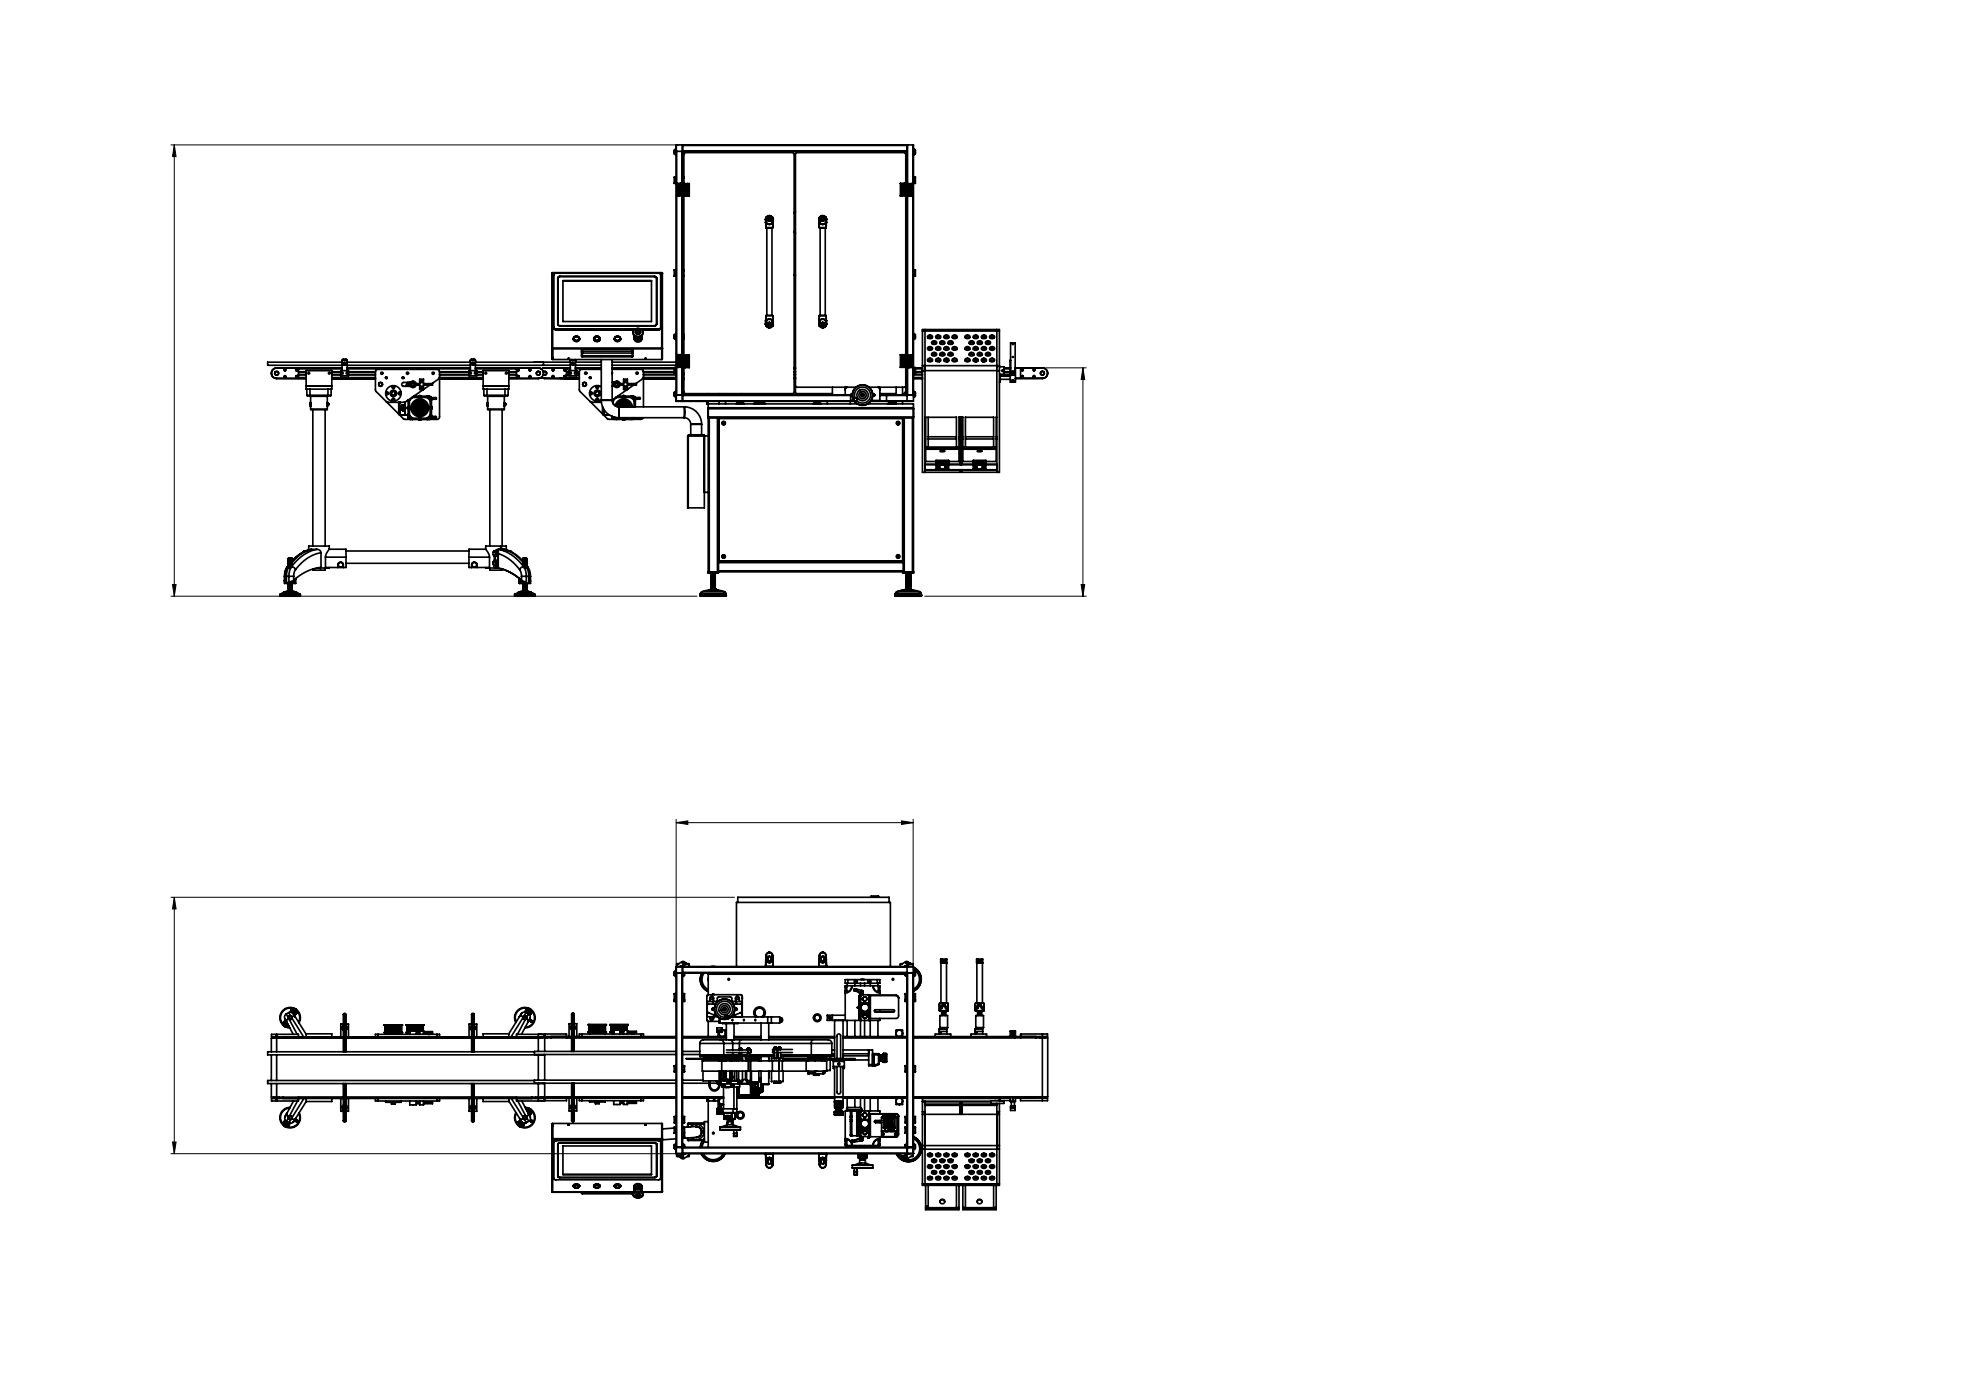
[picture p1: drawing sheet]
<svg xmlns="http://www.w3.org/2000/svg" width="594mm" height="420mm" viewBox="0 0 594 420" stroke-linecap="round" stroke-linejoin="round" font-family="sans-serif">
<g fill="none" stroke="#000" stroke-width=".3">
<path d="M51.3 43.5h152.4M52.3 43.5l.5 3.5h-1.1zM52.3 43.5v135.4M313.6 110.4h12.1M324.7 110.4v68.5M324.7 110.4l.6 3.5h-1.1zM51.3 178.9h157.7M51.7 175.4h1.1l-.5 3.5zM277.3 178.9h48.4M324.2 175.4h1.1l-.6 3.5zM202.7 246.8l3.5-.5v1zM202.7 245.8v45.5"/>
<path d="M202.7 246.8h71.1M270.3 246.3l3.5 .5-3.5 .5zM273.8 245.8v45.1M51.3 269.2h168.9M52.3 269.2l.5 3.5h-1.1zM52.3 269.2v76.9M51.3 346.1h152.4M51.7 342.6h1.1l-.5 3.5z"/>
</g>
<g fill="#000">
<path d="M52.3 43.5l.5 3.5h-1.1zM51.7 175.4h1.1l-.5 3.5z"/>
<path d="M324.7 110.4l.6 3.5h-1.1zM324.2 175.4h1.1l-.6 3.5z"/>
<path d="M202.7 246.8l3.5-.5v1zM270.3 246.3l3.5 .5-3.5 .5z"/>
<path d="M52.3 269.2l.5 3.5h-1.1zM51.7 342.6h1.1l-.5 3.5z"/>
</g>
<g fill="none" stroke="#000" stroke-width=".5">
<path d="M202.2 45.7v.5l.5 .4M202.2 53.2l.4 .3M202.2 45.2h.5M202.2 45.2v.5M202.2 53.2v1.8M202.2 55h.5M202.2 53.2h.5M202.2 45.7h.5M202.6 54.6l-.4 .4M202.6 53.5v1.1M202.6 54.6h.1M202.6 53.5h.1"/>
<path d="M202.7 44.8h-.3l-.2 .4M202.7 45.2l.1 .2M202.7 45.4h.2M202.8 43.5l-.1 .1M202.9 45.4v73.1M202.9 45.4h1.6M203.1 55.2v3.4M203.1 58.6h.5M203.1 55.2h.8M203.6 57.6l.3 .3M203.6 58.6l-.3 .2M203.6 57.6a.42 .42 0 0 0-.5 .4 .42 .42 0 0 0 .4 .5 .42 .42 0 0 0 .4-.5"/>
<path d="M203.8 56h.7M203.9 58.3l-.3 .3M203.9 58.3h.6M203.9 57.9h.1M203.9 57.9h.6M203.9 55.2v.3M203.9 57.9v.1M203.9 56v.5M203.9 56.9v.5M203.9 55.5v.2M203.9 55.5h.6M203.9 55.7l-.1 .3"/>
<path d="M203.9 55.7a.42 .42 0 0 0-.5-.4 .42 .42 0 0 0-.2 .7 .42 .42 0 0 0 .6 0M203.9 58v.3M204.1 55l-.2 .2M204.2 56v.5M204.2 56.9v.5M204.2 57.9v.4M204.5 58.3h.6M204.5 56.9h.6M204.5 56.5h.6M204.5 55.5h.6M204.5 56h.6M204.5 57.9h.6"/>
<path d="M204.5 57.4h.6M204.5 55.5v.5M204.5 56.5v.4M204.5 57.4v.5M204.5 58.3v48.2M204.5 56.5h-.9v.4h.9M204.5 57.4h-.9v.2M204.5 55h-1.6l.2 .2M204.5 45.4h.2M204.5 45.4v9.7M204.6 43.5l.1 .1M204.7 45.2l-.1 .2"/>
<path d="M204.7 45.2v.2M204.7 43.6v-.1v11.6M204.7 55h.4M204.7 54.6h.2M204.7 53.5h.2M204.7 53.2h.4M204.7 58.8v47.7M204.7 45.4h67.3M204.7 45.2h67.3M204.7 43.6h67.3M204.7 45.7h.5M204.9 54.6l.2 .2"/>
<path d="M204.9 53.5v1.1M205.1 46.3l-.4 .3M205.1 53.4l-.2 .1M205.1 55.1v-8.9l.3-.4h32.3l.4 .3v71.8l-.4 .2h-32.3l-.3-.4v-7.5M205.1 58.8v47.7M205.1 58.8l1.6 .1M205.1 55.1h-.9v.4M205.1 57.9h.6M205.1 56.9h.9v.5h-.9M205.1 58.3h.5M205.1 56h.5M205.1 55.5h.6"/>
<path d="M205.1 55.1v.4M205.1 56v.5M205.1 56.9v.5M205.1 57.9v.4M205.1 55.1h1.6M205.2 45.7v.1M205.2 45.4v.3M205.3 58.3v.5h-2.4l.2-.2M205.3 55.5v.5M205.3 56.5v.4M205.3 57.4v.5M205.6 56l.4 .2"/>
<path d="M205.6 58.3l.1 .1M205.7 58.4h.1M205.7 55.6a.42 .42 0 0 1 .7 0 .42 .42 0 0 1-.4 .6M205.7 55.6l-.1 .4M205.7 55.6h.1M205.7 58.7l-.3 .2M205.7 55.5v.1M205.7 56.5v.4M205.7 57.4v.5M205.7 58.4v.3M205.7 58.7h.8M205.7 57.9l-.1 .4"/>
<path d="M205.7 57.9a.42 .42 0 0 1 .6-.1 .42 .42 0 0 1 0 .6 .42 .42 0 0 1-.6 0M206 55.2l-.3 .3M206 56.2v.3h-.9M206 55.2h.5M206.3 55.1l-.3 .1M206.5 58.7l.2 .2M206.5 55.2v3.5M206.7 55.1l-.2 .1M206.7 55.1v3.8M270 55l.1 .2M270 55v3.8M270 58.8h1.5"/>
<path d="M270.1 58.6l-.1 .2M270.1 55.2v3.4M270.1 58.6h.5M270.1 55.2h.9M270.6 57.6l.4 .3M270.6 58.6l-.2 .2M270.6 57.6a.42 .42 0 0 0-.4 .4 .42 .42 0 0 0 .4 .5 .42 .42 0 0 0 .4-.5M270.9 56h.6M271 58.3l-.4 .3M271 58.3h.5M271 57.9h.1M271 57.9h.5"/>
<path d="M271 55.2v.3M271 57.9v.1M271 56v.5M271 56.9v.5M271 55.5v.2M271 55.5h.5M271 55.7l-.1 .3M271 55.7a.42 .42 0 0 0-.6-.4 .42 .42 0 0 0-.2 .7 .42 .42 0 0 0 .7 0M271 58v.3M271.2 55l-.2 .2M271.3 56v.5M271.3 56.9v.5"/>
<path d="M271.3 57.9v.4M271.4 45.7v.1M271.4 45.4v.3M271.4 45.7h.6M271.5 56.5h.7M271.5 56.9h.7M271.5 58.3h.7M271.5 56h.7M271.5 55.5h.7M271.5 57.9h.7M271.5 57.4h.7M271.5 55.5v.5"/>
<path d="M271.5 56.5v.4M271.5 57.4v.5M271.5 58.3v.5M271.5 56.5h-.9v.4h.9M271.5 57.4h-.9v.2M271.6 57.4h.6M271.6 56.9h.6M271.6 56h.6M271.6 56.5h.6M271.6 55.5h.6M271.6 57.9h.6M271.6 58.3h.6"/>
<path d="M271.6 46.3l.4 .3M271.6 53.4l.2 .1M271.6 55.1v-8.9l-.3-.4h-32.4l-.4 .2v71.8l.4 .3h10.7M271.6 58.8v47.7M271.6 53.2h.4M271.8 54.6l-.2 .2M271.8 53.5v1.1M271.8 54.6h.2M271.8 53.5h.2M272 45.2v.2M272 43.5v.1M272 43.5h.1"/>
<path d="M272 43.5h-69.2v76.9h53.4M272 55h-2M272 43.6v1.6M272 45.4v9.7M272 58.8v47.7M272.1 43.5h1.6M272.1 43.5v11.6M272.1 58.8v47.7M272.2 55.1h-.9v.4M272.2 55.1h1.5l-.1 .1M272.2 57.9h.6M272.2 56.9h.9v.5h-.9"/>
<path d="M272.2 58.3h.5M272.2 56h.5M272.2 55.1v.4M272.2 56v.5M272.2 56.9v.5M272.2 57.9v.4M272.4 58.3v.5h-.9M272.4 55.5v.5M272.4 56.5v.4M272.4 57.4v.5M272.7 56l.4 .2M272.7 58.3v.1"/>
<path d="M272.7 58.4h.1M272.7 55.6a.42 .42 0 0 1 .8 0 .42 .42 0 0 1-.4 .6M272.7 55.6v.4M272.7 55.6h.1M272.7 58.7l-.2 .2M272.7 55.5v.1M272.7 56.5v.4M272.7 57.4v.5M272.7 58.4v.3M272.7 58.7h.9M272.8 57.9l-.1 .4M272.8 57.9a.42 .42 0 0 1 .6-.1 .42 .42 0 0 1 0 .6 .42 .42 0 0 1-.7 0"/>
<path d="M273.1 55.2l-.3 .3h-.6M273.1 56.2v.3h-.9M273.1 55.2h.5M273.3 55.1l-.2 .1M273.6 58.7l.1 .2-1.5-.1M273.6 55.2v3.5M273.7 43.5h.2v76.9h-12.8M273.7 43.5v75M273.9 44.8h.4l.2 .4M273.9 45.2h.6M273.9 55h.6M273.9 54.6h.2"/>
<path d="M273.9 53.5h.2M273.9 53.2h.6M273.9 45.7h.6M274.1 54.6l.4 .4M274.1 53.5v1.1M274.5 53.2l-.4 .3M274.5 45.7v.5l-.6 .4M274.5 45.2v.5M274.5 53.2v1.8M229.5 65.8h.1M229.5 66.8h.1M229.5 65.8v1"/>
<path d="M229.6 66.8l.1 1.4M229.6 66.8h.1M229.6 65.6l-.1 .2M229.6 65.6l.1 1M229.7 68.2h.1M229.7 68.3l.1 .1 1.9-.1M229.7 66.6l.3 .5 .7 .2M229.7 66.6h.1M229.7 68.3h2M229.7 66.6v1.7M229.7 66.6v.1M229.7 65.3l-.2 .5"/>
<path d="M229.7 65.3l-.1 .3M229.7 65.2v.1M229.8 65.5l-.2 .1M229.8 65.5v1M229.8 66.5l-.1 .1M229.8 66.5l.3 .6 .6 .1M229.9 65.2l-.1 .3M229.9 65.2h-.2M229.9 68.4v26.2M230.7 67.2v.1M230.7 65.1a.59 .59 0 0 1 .6 .6 .59 .59 0 0 1-.6 .6M230.7 65.1a.59 .59 0 0 0-.6 .6 .59 .59 0 0 0 .6 .6"/>
<path d="M230.7 64.7l-.8 .5M230.7 64.7l.8 .5M230.7 66.3h.1M230.7 65.1v.1M230.7 65.2a.51 .51 0 0 0-.5 .5 .51 .51 0 0 0 .5 .6M230.7 65.2a.51 .51 0 0 1 .5 .5 .51 .51 0 0 1-.5 .6M230.7 64.7l1 .5M230.7 64.7h.1M230.7 64.7l-1 .5M231.5 68.4v26.2M231.5 65.2l.1 .3M231.5 65.2h.2"/>
<path d="M231.6 66.5l.1 .1M231.6 66.5l-.2 .5-.7 .2M231.6 65.5l.2 .1M231.6 65.5v1M231.7 65.2l.2 .6M231.7 65.2l.1 .4M231.7 66.7l-.3 .4-.7 .2M231.7 66.6v.1M231.7 66.6h.1M231.7 66.6v1.7M231.7 68.2h.1M231.8 65.6l.1 .2"/>
<path d="M231.8 65.6l-.1 1M231.8 66.8l-.1 1.4M231.8 66.8h.1M231.9 65.8h.1M231.9 66.8h-.1M231.9 65.8v1M238.5 63.4l-.4 .3M238.5 63.6l-.4 .3M238.5 70l-.4-.5 .4 .5M245.5 65.8h.1M245.5 66.8h.1M245.5 65.8v1"/>
<path d="M245.6 66.8v1.4M245.6 66.8h.1M245.6 65.6l-.1 .2M245.6 65.6v1M245.6 68.2h.1M245.6 68.3l.2 .1 1.9-.1M245.6 66.6l.4 .5 .7 .2M245.6 66.6h.1M245.6 68.3h2.1M245.6 66.6v1.7M245.6 66.6l.1 .1M245.7 65.3l-.2 .5"/>
<path d="M245.7 65.3l-.1 .3M245.7 65.2v.1M245.8 65.5l-.2 .1M245.8 65.5v1M245.8 66.5l-.2 .1M245.8 66.5l.3 .6 .6 .1M245.8 65.2v.3M245.8 65.2h-.1M245.9 68.4v26.2M246.7 67.2v.1M246.7 65.1a.59 .59 0 0 1 .6 .6 .59 .59 0 0 1-.6 .6M246.7 65.1a.59 .59 0 0 0-.6 .6 .59 .59 0 0 0 .6 .6"/>
<path d="M246.7 64.7l-.9 .5M246.7 64.7l.8 .5M246.7 66.3h.1M246.7 65.1v.1M246.7 65.2a.51 .51 0 0 0-.5 .5 .51 .51 0 0 0 .5 .6M246.7 65.2a.51 .51 0 0 1 .5 .5 .51 .51 0 0 1-.5 .6M246.7 64.7l1 .5M246.7 64.7h.1M246.7 64.7l-1 .5M247.5 68.4v26.2M247.5 65.2l.1 .3M247.5 65.2h.2"/>
<path d="M247.6 66.5l.1 .1M247.6 66.5l-.2 .5-.7 .2M247.6 65.5l.2 .1M247.6 65.5v1M247.7 65.2l.1 .6M247.7 65.2l.1 .4M247.7 66.7l-.3 .4-.7 .2M247.7 66.6v.1M247.7 66.6h.1M247.7 66.6v1.7M247.7 68.2h.1M247.8 65.6v.2"/>
<path d="M247.8 65.6l-.1 1M247.8 66.8l-.1 1.4M247.8 66.8h.1M247.8 65.8h.1M247.8 65.8v1M165.5 81.9v25.9l.1-3.3M165.6 81.9h-.1M165.7 81.9l-.2 .1M165.7 81.9h32.7M165.7 81.9v22.5M165.9 98.2l.2 .5 .6 .2h23.6M165.9 98.3l.2 .5 .6 .1"/>
<path d="M165.9 82.6v15.7M166 98.2l.2 .4 .5 .1M166 98.2h-.1M166 82.5v15.7M166 82.5l-.1 .1M166.7 82l-.5 .1-.2 .4M166.7 81.9l-.6 .2-.2 .5M166.7 81.9v.1M166.7 98.7v.2M166.7 98.7h23.9M166.7 81.9h30.8M166.7 98.9h23.5"/>
<path d="M167.2 97.2l.7 .5-.5-.1zM167.2 83.4l.1 14M167.3 83.5l-.1 .1M167.9 82.9l-.5 .2-.2 .3M167.9 82.9h28.4M167.9 97.7h28.4M167.9 82.9h.1M167.9 82.9l-.5 .2-.1 .3M167.9 97.7h.1M168.8 84.2h26.5v12.3h-26.5zM190.1 99a1.47 1.47 0 0 1 1.9-.3 1.47 1.47 0 0 1 .6 1.9 1.48 1.48 0 0 1-1.9 .4 1.48 1.48 0 0 1-.7-1.9zM190.2 99.1a1.3 1.3 0 0 1 1.8-.4 1.3 1.3 0 0 1 .3 1.9 1.31 1.31 0 0 1-1.7 .1 1.31 1.31 0 0 1-.4-1.6z"/>
<path d="M190.6 99.6a.75 .75 0 0 0 .7 .6 .75 .75 0 0 0 .7-.6M190.6 99.6h.1M190.6 99.6a.67 .67 0 0 1 .7-.5 .67 .67 0 0 1 .7 .5M190.7 99.6a.59 .59 0 0 1 .6-.4 .59 .59 0 0 1 .6 .4M190.8 99.6l.4 .4 .5-.1M190.8 99.6h.1M191.8 99.6l-.1 .3M191.8 99.6h.1M192 99.6h.1M192 98.7h5.5M192.4 98.9h5.1M196.3 82.9l.4 .2 .2 .3"/>
<path d="M196.3 97.7h.1M196.3 82.9l.4 .2 .2 .3v13.8l-.2 .4-.4 .1M196.3 82.9h.1M196.9 97.2l-.2 .4-.4 .1M196.9 83.4v14M196.9 83.5v.1M197.5 82l.4 .1 .2 .4M197.5 81.9l.5 .2 .2 .5M197.5 81.9v.1M197.5 98.7v.2M198.1 98.2l-.2 .4-.4 .1M198.1 98.2h.1"/>
<path d="M198.1 82.5v15.7M198.1 82.5l.1 .1M198.2 98.2l-.1 .4-.5 .3h-5.3M198.2 98.3l-.2 .5-.5 .1M198.2 82.6v15.7M198.4 81.9l.2 .1M198.4 81.9v22.5M198.6 81.9h.1M198.6 81.9v25.9l-.1-3.3M202.2 81l.4 .4M202.2 81v1.9M202.2 82.9h.5"/>
<path d="M202.2 81h.5M202.6 82.5l-.4 .4M202.6 82.5h.1M202.6 81.4h.1M202.6 81.4v1.1M202.7 100l-.5 .4v.5M204.7 100l.4 .3M204.7 82.5h.2M204.7 82.9h.4M204.7 81h.4M204.7 81.4h.2M204.9 82.5l.2 .2"/>
<path d="M204.9 81.4v1.1M205.1 81.2l-.2 .2M229.5 96.2v1M229.5 97.2v.1M229.5 96.2h.1M229.5 97.2l.1 .2M229.5 97.2h.1M229.5 97.3l.2 .5M229.6 96.2h.1M229.6 97.4l.2 .1M229.6 97.4l.1 .4M229.6 96.2h-.1"/>
<path d="M229.7 94.8l-.1 1.4M229.7 94.8h.1M229.7 94.7l.1-.1 1.9 .1M229.7 96.4l.1 .1M229.7 96.4h.1M229.7 94.7h2M229.7 94.7v1.7M229.7 96.4l-.1 1M229.7 96.3v.1M229.7 97.8h.2M229.7 97.8l1 .5M229.8 97.5l.1 .3"/>
<path d="M229.8 96.5v1M229.9 97.8l.8 .5M230.7 95.7l.7 .2 .3 .5M230.7 95.7v.1M230.7 95.8l-.7 .3-.2 .4M230.7 95.8l.6 .2 .3 .5M230.7 96.7a.59 .59 0 0 0-.6 .6 .59 .59 0 0 0 .6 .6M230.7 96.7a.59 .59 0 0 1 .6 .6 .59 .59 0 0 1-.6 .6M230.7 96.8h.1M230.7 97.8v.1M230.7 96.8a.51 .51 0 0 1 .5 .5 .51 .51 0 0 1-.5 .5M230.7 96.8a.51 .51 0 0 0-.5 .5 .51 .51 0 0 0 .5 .5"/>
<path d="M230.7 98.3h.1M230.7 95.7l-.7 .2-.3 .4M231.5 97.8l-.8 .5M231.6 96.5v1M231.6 97.5l-.1 .3M231.7 97.8h-.2M231.7 97.8l-1 .5M231.7 97.7v.1M231.7 96.3v.1M231.7 96.4h.1M231.7 96.4l-.1 .1M231.7 94.7v1.7"/>
<path d="M231.7 94.8h.1M231.7 96.4l.1 1M231.7 94.8l.1 1.4M231.8 96.2h.1M231.8 97.4l-.2 .1M231.8 97.4l-.1 .3M231.8 97.3l-.1 .5M231.9 97.2l-.1 .2M231.9 96.2v1M231.9 97.2h.1M231.9 97.2l-.1 .1M238.1 82.5l.4 .3"/>
<path d="M238.1 82.3l.4 .3M245.5 96.2v1M245.5 97.2v.1M245.5 97.2h.1M245.5 96.2h.1M245.5 97.2l.1 .2M245.5 97.3l.2 .5M245.6 96.2h.1M245.6 97.4l.2 .1M245.6 97.4l.1 .4M245.6 96.2h-.1M245.6 94.8v1.4"/>
<path d="M245.6 94.8h.1M245.6 94.7l.2-.1 1.9 .1M245.6 96.4l.2 .1M245.6 96.4h.1M245.6 94.7h2.1M245.6 94.7v1.7M245.6 96.4v1M245.7 96.3l-.1 .1M245.7 97.7v.1M245.7 97.8h.1M245.7 97.8l1 .5M245.8 97.5v.3"/>
<path d="M245.8 96.5v1M245.8 97.8l.9 .5M246.7 95.7l.7 .2 .3 .5M246.7 95.7v.1M246.7 95.8l-.7 .3-.2 .4M246.7 95.8l.5 .2 .4 .5M246.7 96.7a.59 .59 0 0 0-.6 .6 .59 .59 0 0 0 .6 .6M246.7 96.7a.59 .59 0 0 1 .6 .6 .59 .59 0 0 1-.6 .6M246.7 96.8h.1M246.7 97.8v.1M246.7 96.8a.51 .51 0 0 1 .5 .5 .51 .51 0 0 1-.5 .5M246.7 96.8a.51 .51 0 0 0-.5 .5 .51 .51 0 0 0 .5 .5"/>
<path d="M246.7 98.3h.1M246.7 95.7l-.7 .2-.3 .4M247.5 97.8l-.8 .5M247.6 96.5v1M247.6 97.5l-.1 .3M247.7 97.8h-.2M247.7 97.8l-1 .5M247.7 97.7v.1M247.7 96.3v.1M247.7 96.4h.1M247.7 96.4l-.1 .1M247.7 94.7v1.7"/>
<path d="M247.7 96.4l.1 1M247.7 94.8h.1M247.7 94.8l.1 1.4M247.8 96.2h.1M247.8 97.4l-.2 .1M247.8 97.4l-.1 .3M247.8 97.3l-.1 .5M247.8 97.2v.2M247.8 96.2v1M247.8 97.2h.1M247.8 97.2v.1M271.6 81.2l.2 .2"/>
<path d="M271.6 82.9h.4M271.6 81h.4M271.8 82.5l-.2 .2M271.8 81.4v1.1M271.8 82.5h.2M271.8 81.4h.2M272 100l-.4 .3M273.9 100l.6 .4v.5M273.9 82.5h.2M273.9 82.9h.6M273.9 81h.6M273.9 81.4h.2"/>
<path d="M274.1 82.5l.4 .4M274.1 81.4v1.1M274.5 81l-.4 .4M274.5 81v1.9M276.6 99.3v-.4h23.1v.4M276.6 99.3v10.4M276.6 99.3h23.1M277.4 98.9v10.8M298.9 98.9v10.8M299.7 99.3v10.4M82.5 111.6l.8-.1a.58 .58 0 0 1 .1 .8 .58 .58 0 0 1-.8 .1 .58 .58 0 0 1-.1-.8zM89.5 112.4h2.3"/>
<path d="M89.5 111.5h2.3M89.5 111.6h2.3M89.5 110.7h13.1M89.5 110.4v3.1M89.5 113.3h2.3M91.8 111.2h7.7v5.5h-7.7zM91.8 115.8h7.7M92 116.7v1.9M92 118.6h1M92 118.6l1 .1M93 118.6v.1M93 116.7v1.9"/>
<path d="M93 118.6h5.3M93 118.7h5.3M93 118.7l.1 .2M93.1 118.9h5M93.1 118.9v3.9M98.1 118.9v3.9M98.3 118.7l-.2 .2M98.3 118.6h1M98.3 118.6v.1M98.3 116.7v1.9M99.3 118.6l-1 .1M99.3 116.7v1.9"/>
<path d="M99.5 112.4h2.7M99.5 113.6l13.1 .1M99.5 113.5l13.1 .1M99.5 111.5h2.7M99.5 113.5h13.1M99.5 111.6h2.7M99.5 113.3h13.1M102.2 111.2h2.3v1.5h-2.3zM102.6 108.1l.4-.4 .9 .1 .2 .3M102.6 110.4h-19.6a1.6 1.6 0 0 0-1.6 1.6 1.6 1.6 0 0 0 1.5 1.6h8.9M102.6 110.4h-19.6a1.54 1.54 0 0 0-1.6 1.6 1.54 1.54 0 0 0 1.6 1.5h8.8M102.6 108.1h1.5"/>
<path d="M102.6 108.1v3.1M102.6 108.7h-22.3v.9h22.3M104.1 108.1v3.1M104.1 110.4h36.9M104.1 109.6h36.9M104.1 108.7h36.9M104.1 110.7h36.9M104.5 112.4h8.1M104.5 111.5h8.1M104.5 111.6h8.1M112.6 111.6v5.3l.1 .5 8.3 8.2 2.5 .2M112.6 111.6a.77 .77 0 0 1 .7-.8h17.7a.77 .77 0 0 1 .8 .8"/>
<path d="M113.7 114.9a.58 .58 0 0 1 .9 0 .58 .58 0 0 1-.1 .9 .58 .58 0 0 1-.9-.1zM115.6 113.3h.5M115.7 117.8a.44 .44 0 0 1 .6-.1 .44 .44 0 0 1 0 .6 .44 .44 0 0 1-.6-.1M115.7 117.8v.4M115.7 118.2a2.31 2.31 0 0 0 2 2.1M115.7 113.5h.3M117.7 115.7a.44 .44 0 0 0-.1 .7 .44 .44 0 0 0 .7 0 .44 .44 0 0 0-.1-.7M117.7 115.7h.5M117.7 115.7a2.31 2.31 0 0 0-2 2.1M118.2 115.7a2.31 2.31 0 0 1 2 2.1M120.2 117.8a.44 .44 0 0 0-.6-.1 .44 .44 0 0 0 0 .6 .44 .44 0 0 0 .6-.1M120.2 117.8v.4"/>
<path d="M120.2 118.2a2.31 2.31 0 0 1-2 2.1M120.6 113.3h.5M120.7 113.5h.3M122.2 114.7l-.6 1.2M122.3 114.7l-.6 1.2M122.4 114.7v1.2M122.5 119.9l.3 .3M122.7 114.7v1.2M122.8 114.7v1.2M123 114.7l-.2 .5 .2 .7M123.1 114.7l-2.2 .1-.4 .5 .4 .6h2.2M123.6 119.2h.1"/>
<path d="M123.7 119.1v.1M123.7 119.2h4.4M123.7 119.2l-.9 1M124.1 118.9h4M124.8 115.5h1M124.8 115.1h1M125.6 118.8h.5M125.6 118.8v.1M125.6 118.7v.1M125.6 118.7h.1M125.6 118.7h.5M125.8 113.8h1.2v3.1h-1.2z"/>
<path d="M126.1 119.7a2.41 2.41 0 0 1 2.3 2.5h-.3a2.48 2.48 0 0 0-2.1-2.1zM126.1 118.7h.1M126.1 118.7v.1M126.1 118.8v.1M127 115.1h2.7v.4h-2.7M128.1 118.9v.3M128.1 118.9l.2 .1M128.1 119.2l.9 1M128.2 118.9h.5M128.3 119l-.2 .2M128.3 119l1 .9M128.5 119.2h.4l.1 .5"/>
<path d="M128.6 119.2l.3 .1 .1 .3M128.6 118.9l-.2 .2M128.7 119.3l.2 .2M128.7 119.3h.1M128.7 118.9l.4 .2 .2 .4M128.7 118.9l.5 .2 .1 .4M128.7 119.4l.2 .1M128.9 115.5l-7.4 5.1-5.2 .1-.5-.2M129.3 119.9l-.3 .3M129.3 119.9l.1 .3M129.3 119.3h1.3l.3 .2-.2 .3h-1.4M129.3 119.6l-.1 .2"/>
<path d="M129.3 119.5v.5M131.7 113.5h13.2l-13.3 .1M131.8 113.3h13.1M131.8 111.5h8.8M131.8 111.6l-.1 1.9-2.2 1.6M131.8 113.7v11.3a.77 .77 0 0 1-.8 .8h-2.8M131.8 112.4h8.8M131.8 111.6h8.8M131.8 113.5v.1M140.6 111.2h2.4v1.5h-2.4zM141 108.1l.4-.4 .9 .1 .3 .3M141 108.1h1.6"/>
<path d="M141 108.1v3.1M142.6 110.4h18.8l1 .3M142.6 110.4h18.8a1.54 1.54 0 0 1 1.6 1.6 1.54 1.54 0 0 1-1.6 1.5h-8.8M142.6 108.1v3.1M142.6 108.7h20.4v.9M142.6 110.7h12.3M143 112.4h1.9M143 111.5h1.9M143 111.6h1.9M144.9 115.8h7.7M144.9 111.2h7.7v5.5h-7.7zM144.9 113.6l-13.4 .1"/>
<path d="M145.1 116.7v1.9M145.1 118.6h.9M145.1 118.6l.9 .1M146 118.6v.1M146 118.6h5.4M146 118.7h5.4M146 116.7v1.9M146.1 118.7l.1 .2M146.2 118.9h5M146.2 118.9v3.9M151.2 118.9v3.9M151.4 118.7l-.2 .2"/>
<path d="M151.4 118.6h.9M151.4 118.6v.1M151.4 116.7v1.9M152.3 118.6l-.9 .1M152.4 116.7l-.1 1.9M152.6 112.4h2.3M152.6 111.5h2.3M152.6 111.6h2.3M152.6 113.3h2.3M154.9 110.4v3.1M161 111.6l.8-.1a.58 .58 0 0 1 .1 .8 .58 .58 0 0 1-.9 .1 .58 .58 0 0 1 0-.8zM162.4 113.2l.9 .3h10.4"/>
<path d="M162.4 113.2l.9 .3 10.4 .2M162.4 113.2l-1 .4h-8.8M162.9 111.5a.58 .58 0 0 1 .8 .1 .58 .58 0 0 1 0 .8 .58 .58 0 0 1-.8 0 .58 .58 0 0 0 .9-.1 .58 .58 0 0 0-.1-.8zM165.5 104.5h.1M165.6 107.1l.1 .1M165.6 107.6l.1 .2M165.7 104.4v.3M165.7 104.4l-.1 .1M165.7 104.5h-.1M165.7 104.7h32.7M165.7 104.4h32.7M165.7 104.7v3.2h32.7v-3.2"/>
<path d="M167.8 113.5l5.9 .1M169.9 112.3h.7M169.9 111.5h.7M169.9 110.6h1.1M169.9 110.4v3.1M169.9 113.3h3.8M170.3 107.6h.4M170.3 107.6h.4zM170.4 107.5h.2M170.6 111.2h2.3v1.5h-2.3zM171 110.4h-7.7l-.9 .3 .9-.3h7.7M171 108.1h1.6"/>
<path d="M171 108.1v3.1M171 109.6h-28.4M171 108.6l-10.8 .1M171.1 107.9l-.1 .2M171.9 101.7a.98 .98 0 0 0 .9 .8 .98 .98 0 0 0 1-.8M171.9 101.6v.1M172.1 101.6v.1M172.5 107.9l.1 .2M172.6 108.1v3.1M172.6 110.4h7.7M172.6 109.6h7.7M172.6 110.6h7.7"/>
<path d="M172.6 108.6h7.7M172.9 112.3h.8M173.6 101.6v.1M173.7 111.6v5.3l.2 .5 8.2 8.2 2.6 .2M173.7 111.5l-.8 .1M173.8 101.6v.1M174.4 106.7l.2 .4M174.4 105.9h.2M174.4 106.7h.2M174.4 105.5v.4M174.4 105.9v.8M174.6 105.3v.6"/>
<path d="M174.6 105.3l-.2 .2M174.6 104.7l-.2 .8M174.6 106.7v.4M174.6 107.1h14.9M174.6 106.7h14.9M174.6 104.7v.6M174.6 105.9v.8M174.6 105.9h14.9M174.6 105.3h14.9M174.6 104.7h14.9M174.9 114.9a.58 .58 0 0 1 .8 0 .58 .58 0 0 1-.1 .9 .58 .58 0 0 1-.8-.2zM176.7 113.3h.5"/>
<path d="M176.8 117.8a.44 .44 0 0 1 .7-.1 .44 .44 0 0 1 0 .6 .44 .44 0 0 1-.7-.1M176.8 117.8v.4M176.8 118.2a2.31 2.31 0 0 0 2.1 2.1M176.8 113.5h.4M178 101.7a.98 .98 0 0 0 1 .8 .98 .98 0 0 0 1-.8M178 101.6v.1M178.2 101.6v.1M178.9 115.7a.44 .44 0 0 0-.1 .7 .44 .44 0 0 0 .6 0 .44 .44 0 0 0-.1-.7M178.9 115.7h.4M178.9 115.7a2.31 2.31 0 0 0-2.1 2.1M179.3 115.7l1 .3M179.7 101.6v.1"/>
<path d="M180 101.6v.1M180.3 110.8h-5.8a.77 .77 0 0 0-.8 .8M180.3 120l-1 .3M180.3 107.9v12.2M183.6 111.7v.5M183.6 110.8h8.6a.77 .77 0 0 1 .7 .8M183.6 107.9v12.2M183.6 110.4h18.6M183.6 109.6h19.1M183.6 110.6h18.6M183.6 108.6h19.1M183.6 114.7h.6"/>
<path d="M183.6 115.9h.6M183.7 119.9l.2 .3M183.9 114.7v1.2zM184.1 114.7l-.2 .5 .2 .7M184.2 101.7a.98 .98 0 0 0 .9 .8 .98 .98 0 0 0 1-.8M184.2 101.6v.1M184.4 101.6v.1M184.4 101.1a.86 .86 0 0 1 1.4-.1 .86 .86 0 0 1-.3 1.3 .84 .84 0 0 1-1-.1 .84 .84 0 0 1-.1-1.1zM184.8 119.2h.1M184.8 119.1v.1M184.8 119.2h4.4M184.8 119.2l-.9 1"/>
<path d="M185.2 118.8h4M185.9 101.6v.1M185.9 115.5h1.1M185.9 115.1h1.1M186.1 101.6v.1M186.7 118.8h.3M186.7 118.8h.1M186.8 118.7l-.1 .1M186.8 118.7h.1M186.8 118.7h.2M186.9 120l-1.5 .6-.7 1.3M187 113.8h1.1v3h-1.1z"/>
<path d="M187 118.8h.3M187 118.7h.2M187.2 120l1.4 .6 .7 1.5M187.2 118.7h.1M187.3 118.8h.1M188.1 115.1h2.7v.4h-2.7M189.2 118.8v.4M189.2 118.8l.3 .2M189.2 119.2l.9 1M189.4 118.9h.5M189.5 119l-.3 .2M189.5 119l.9 .9"/>
<path d="M189.5 105.3v.6M189.5 105.3l.3 .2M189.5 104.7l.3 .8M189.5 106.7v.4M189.5 104.7v.6M189.5 105.9v.8M189.7 119.2h.4l.1 .5M189.7 119.2l.4 .1v.3M189.8 118.9l-.2 .2M189.8 106.7l-.3 .4M189.8 105.9h-.3M189.8 106.7h-.3"/>
<path d="M189.8 105.5v.4M189.8 105.9v.8M189.8 119.3l.2 .2-.1-.2M189.8 119.3h.1M189.8 118.9l.5 .2 .2 .4M189.9 118.9l.4 .2 .2 .4M190 115.5l-6.4 4.5M190.2 101.4a1.14 1.14 0 0 0 1.1 1.2 1.14 1.14 0 0 0 1.1-1.2M190.2 100.7a1.23 1.23 0 0 0 1.1 .8 1.23 1.23 0 0 0 1.1-.8M190.2 101a1.1 1.1 0 0 0 1.1 1.2 1.1 1.1 0 0 0 1.1-1.2M190.2 101.2a1.1 1.1 0 0 0 1.1 1.1 1.1 1.1 0 0 0 1.1-1.1M190.2 100.9a1.07 1.07 0 0 0 1.1 1 1.07 1.07 0 0 0 1.1-1"/>
<path d="M190.3 100.9a1.04 1.04 0 0 0 1 .9 1.04 1.04 0 0 0 1-.9M190.4 119.9l-.3 .3M190.4 119.9l.1 .3M190.4 119.3h1.4l.2 .2-.1 .2-1.4 .1M190.5 119.6l-.2 .2M190.5 119.5v.5M190.5 101.9l.7 .3 .9-.3M190.5 101.2l.8 .3 .8-.3M190.6 102l.7 .2 .7-.2M192.1 101.9h.1M192.8 113.5h9.9M192.9 113.3h9.8"/>
<path d="M192.9 111.5h9.3M192.9 111.6l-.1 1.9-2.1 1.6M192.9 112.3h9.8M192.9 113.5v.1M192.9 113.7v8.4M193.4 107.6h.4M193.4 107.6h.4zM193.5 107.5h.2M198.4 104.4v.3M198.4 104.4l.1 .1M198.4 104.5h.1M198.5 107.1l-.1 .1"/>
<path d="M198.5 107.6l-.1 .1M198.5 104.5h.1M202.2 110.3l.4 .4M202.2 101.4l.1 .3 .4 .1M202.2 118.7l.1 .3 .4 .1M202.2 118.7h.5M202.2 100.9v.5M202.2 110.3v1.8M202.2 118.2v.5M202.2 101.4h.5M202.2 112.1h.5M202.2 110.3h.5"/>
<path d="M202.2 100.9h.5M202.2 118.2h.5M202.6 111.7l-.4 .4M202.6 111.7h.1M202.6 110.7h.1M202.6 110.7v1M202.7 117.3l-.5 .4v.5M202.7 118.5h.2M202.7 113.7h-10.1M202.7 113.6h-9.9M202.8 118.5h1.8M202.9 118.5l-.2 .1"/>
<path d="M202.9 118.5h1.6M203.1 110h.5M203.1 106.6h.8M203.1 106.6v3.4M203.6 109l.3 .3M203.6 110l-.3 .2M203.6 109a.42 .42 0 0 0-.5 .4 .42 .42 0 0 0 .4 .5 .42 .42 0 0 0 .4-.5M203.8 107.4h.7M203.9 109.7l-.3 .3M203.9 109.7h.6M203.9 109.3h.1M203.9 109.3h.6"/>
<path d="M203.9 106.6v.4M203.9 109.3v.1M203.9 107.4v.5M203.9 108.3v.5M203.9 107v.1M203.9 107h.6M203.9 107.1l-.1 .3M203.9 107.1a.42 .42 0 0 0-.5-.3 .42 .42 0 0 0-.2 .6 .42 .42 0 0 0 .6 0M203.9 109.4v.3M204.1 106.4l-.2 .2M204.2 107.4v.5M204.2 108.3v.5"/>
<path d="M204.2 109.3v.4M204.5 108.3h.6M204.5 107.9h.6M204.5 109.7h.6M204.5 109.3h.6M204.5 108.8h.6M204.5 107h.6M204.5 107.4h.6M204.5 107.9h-.9v.4h.9M204.5 108.8h-.9v.2M204.5 107v.4M204.5 107.9v.4"/>
<path d="M204.5 108.8v.5M204.5 109.7v8.8M204.5 106.4h-1.6l.2 .2M204.5 118.5h.2M204.5 118.5l.2 .1M204.7 117.3l.4 .3M204.7 110.2v10.2v-.2M204.7 118.5v.1M204.7 112.3h.4M204.7 113.5h.4M204.7 101.4h.4M204.7 111.7h.2"/>
<path d="M204.7 112.1h.4M204.7 110.7h.2M204.7 106.4h.4M204.7 118.5h50.4M204.7 118.6h50.4M204.7 113.3h.4M204.7 100.9h.4M204.7 118.2h.5M204.9 111.7l.2 .2M204.9 110.7v1M205.1 110.5l-.2 .2M205.1 101.7l-.4 .1"/>
<path d="M205.1 113.7h-.4M205.1 113.6h-.4M205.1 110.2v.1M205.1 106.5h-.9v.5M205.1 109.7h.5M205.1 108.3h.9v.5h-.9M205.1 109.3h.6M205.1 107.4h.5M205.1 107h.6M205.1 106.5h1.6M205.1 106.5v.5M205.1 107.4v.5"/>
<path d="M205.1 108.3v.5M205.1 109.3v.4M205.2 118v.2M205.2 118.2v.3M205.3 109.7v.5h-2.4l.2-.2M205.3 107v.4M205.3 107.9v.4M205.3 108.8v.5M205.6 107.4l.4 .3M205.6 109.7l.1 .1M205.7 109.8h.1M205.7 107a.42 .42 0 0 1 .7 0 .42 .42 0 0 1-.4 .7"/>
<path d="M205.7 107l-.1 .4M205.7 107h.1M205.7 110.1l-.3 .2M205.7 110.1h.8M205.7 107.9v.4M205.7 108.8v.5M205.7 109.8v.3M205.7 109.3l-.1 .4M205.7 109.3a.42 .42 0 0 1 .6-.1 .42 .42 0 0 1 0 .7 .42 .42 0 0 1-.6-.1M206 106.7l-.3 .3M206 107.7v.2h-.9M206 106.7h.5"/>
<path d="M206.3 106.5l-.3 .2M206.5 110.1l.2 .2M206.5 106.7v3.4M206.7 106.5l-.2 .2M206.7 110.3h-2M206.7 106.5v3.8M211.9 118.1v.4M212.3 118.1v.4M215 118.1l.7 .1M215.6 118.2v.3M215.7 118.1v.1M215.9 118.1l.6 .1v-.1"/>
<path d="M217.6 118.1v.4M222.2 118.1v.4M222.6 118.1v.4M238.1 110.4h.4M238.1 112.3h.4M238.1 111.5h.4M238.1 113.5h.4M238.1 110.6h.4M238.1 113.3h.4M238.5 115.8l.4 .4h17.8M238.5 113.6h-.4M249.6 116.2v2.3"/>
<path d="M253.4 116.2v2.3M253.4 116.3h.4M254 116.2l-.4 .3-.2 .4M254.9 118.5a.25 .25 0 0 1 .3-.2 .25 .25 0 0 1 .2 .3 .25 .25 0 0 1-.3 .2M255 118.5l.3-.1-.2 .3M255.1 118.6v1.8M255.1 118.5v.1M257 116.8a2.37 2.37 0 0 1 3.3-.1 2.37 2.37 0 0 1 .1 3.4 2.37 2.37 0 0 1-3.4 0v-.5a.86 .86 0 0 1-.8-1.2l.3-1zM263.2 116.2l.5 .3 .1 .4M263.5 116.3h.3v3.8h-2.6M263.8 118.1h4.9M263.8 118.5h8.2"/>
<path d="M263.8 118.6h8.2M265.8 118.5v1.9M268.7 116.2v2.3M270 106.4l.1 .2M270 110.2h1.5M270 106.4h2M270 106.4v3.8M270.1 110l-.1 .2M270.1 110h.5M270.1 106.6v3.4M270.1 106.6h.9M270.6 109l.4 .3"/>
<path d="M270.6 110l-.2 .2M270.6 109a.42 .42 0 0 0-.4 .4 .42 .42 0 0 0 .4 .5 .42 .42 0 0 0 .4-.5M270.6 116.2v2.3M270.9 107.4h.6M271 109.7l-.4 .3M271 109.7h.5M271 109.3h.1M271 109.3h.5M271 106.6v.4M271 109.3v.1M271 107.4v.5M271 108.3v.5"/>
<path d="M271 107v.1M271 107h.5M271 107.1l-.1 .3M271 107.1a.42 .42 0 0 0-.6-.3 .42 .42 0 0 0-.2 .6 .42 .42 0 0 0 .7 0M271 109.4v.3M271.2 106.4l-.2 .2M271.3 107.4v.5M271.3 108.3v.5M271.3 109.3v.4M271.4 118l-.8 .1M271.4 118.2v.3M271.4 118.2h.6"/>
<path d="M271.5 107.9h.7M271.5 108.3h.7M271.5 107.4h.7M271.5 107h.7M271.5 109.3h.7M271.5 108.8h.7M271.5 109.7h.7M271.5 107v.4M271.5 107.9v.4M271.5 108.8v.5M271.5 109.7v.5M271.5 107.9h-.9v.4h.9"/>
<path d="M271.5 108.8h-.9v.2M271.6 107h.6M271.6 108.8h.6M271.6 108.3h.6M271.6 107.9h.6M271.6 107.4h.6M271.6 109.7h.6M271.6 109.3h.6M271.6 110.5l.2 .2M271.6 101.7l.4 .1M271.6 115.8l-.4 .4h-10.6M271.6 110.2v7.4"/>
<path d="M271.6 112.3h.4M271.6 113.5h.4M271.6 101.4h.4M271.6 112.1h.4M271.6 110.3h.4M271.6 113.3h.4M271.6 100.9h.4M271.8 111.7l-.2 .2M271.8 110.7v1M271.8 111.7h.2M271.8 110.7h.2M272 117.3l-.6 .4v.5"/>
<path d="M272 118.5h.1M272 118.5v.1M272 110.2v8.3M272 118.6v1.6M272 118.5h1.9M272 113.6h-.4M272.1 118.5h-.1M272.1 118.5h1.6M272.1 110.2v8.3M272.2 106.5h-.9v.5M272.2 106.5h1.5l-.1 .2M272.2 109.7h.5"/>
<path d="M272.2 108.3h.9v.5h-.9M272.2 109.3h.6M272.2 107.4h.5M272.2 106.5v.5M272.2 107.4v.5M272.2 108.3v.5M272.2 109.3v.4M272.4 109.7v.5h-.9M272.4 107v.4M272.4 107.9v.4M272.4 108.8v.5M272.7 107.4l.4 .3"/>
<path d="M272.7 109.8h.1M272.7 107a.42 .42 0 0 1 .8 0 .42 .42 0 0 1-.4 .7M272.7 107v.4M272.7 107h.1M272.7 110.1l-.2 .2M272.7 107.9v.4M272.7 108.8v.5M272.7 109.8v.3M272.7 110.1h.9M272.8 109.3l-.1 .4M272.8 109.3a.42 .42 0 0 1 .6-.1 .42 .42 0 0 1 0 .7 .42 .42 0 0 1-.7-.1M273.1 106.7l-.3 .3h-.6"/>
<path d="M273.1 107.7v.2h-.9M273.1 106.7h.5M273.3 106.5l-.2 .2M273.6 110.1l.1 .2-1.5-.1M273.6 106.7v3.4M273.7 118.5h.2M273.9 117.3l.6 .4v.5M273.9 112.3h2.7M273.9 118.7h.6M273.9 113.5h2.7M273.9 101.4h.6M273.9 111.7h.2"/>
<path d="M273.9 112.1h.6M273.9 110.3h.6M273.9 110.7h.2M273.9 113.3h2.7M273.9 100.9h.6M273.9 118.2h.6M274.1 111.7l.4 .4M274.1 110.7v1M274.5 101.4l-.2 .3-.4 .1M274.5 118.7l-.2 .3-.4 .1M274.5 110.3l-.4 .4M274.5 110.4h2.1"/>
<path d="M274.5 111.5h2.1M274.5 100.9v.5M274.5 110.3v1.8M274.5 118.2v.5M274.5 110.6h2.1M276.6 109.7v1.5M276.6 111.2h23.1M276.6 109.7h.8M276.6 111.2v30.5h23.1v-30.5M276.6 113.6h-2.7M277.4 109.7v32M277.4 109.7h21.5"/>
<path d="M278.2 108.3l.6-.3 .7 .3M278.2 104.8l.6-.3 .7 .3M278.2 101.3l.6-.2 .7 .2M278.2 107.7a.67 .67 0 0 1 1-.3 .67 .67 0 0 1 .1 1l-.5 .2-.5-.2-.2-.4zM278.2 104.2a.67 .67 0 0 1 1-.2 .67 .67 0 0 1 .1 1l-.5 .1-.5-.2-.2-.4zM278.2 100.7a.67 .67 0 0 1 1-.2 .67 .67 0 0 1 .1 1h-.9l-.3-.4zM279.4 106.5l.6-.2 .8 .2M279.4 103.1l.6-.3 .8 .3M279.5 106a.67 .67 0 0 1 .9-.3 .67 .67 0 0 1 .2 1l-.6 .1-.5-.2-.2-.4zM279.5 102.5a.67 .67 0 0 1 .9-.3 .67 .67 0 0 1 .2 1l-.6 .1-.5-.2-.2-.3zM280.7 108.3l.6-.3 .7 .3M280.7 104.8l.6-.3 .7 .3"/>
<path d="M280.7 101.3l.6-.2 .7 .2M280.7 107.7a.67 .67 0 0 1 1-.3 .67 .67 0 0 1 .1 1l-.5 .2-.6-.2-.1-.4zM280.7 104.2a.67 .67 0 0 1 1-.2 .67 .67 0 0 1 .1 1l-.5 .1-.6-.2-.1-.4zM280.7 100.7a.67 .67 0 0 1 1-.2 .67 .67 0 0 1 .1 1h-1l-.2-.4zM281.7 108.1v.4M281.9 106.5l.6-.2 .7 .2M281.9 103.1l.6-.3 .7 .3M281.9 108.2l-.1 .2M281.9 106a.67 .67 0 0 1 1-.3 .67 .67 0 0 1 .1 1l-.5 .1-.5-.2-.2-.4zM281.9 102.5a.67 .67 0 0 1 1-.3 .67 .67 0 0 1 .1 1l-.5 .1-.5-.2-.2-.3zM283.1 108.3l.6-.3 .8 .3M283.1 104.8l.6-.3 .8 .3"/>
<path d="M283.1 101.3l.6-.2 .8 .2M283.2 107.7a.67 .67 0 0 1 .9-.3 .67 .67 0 0 1 .2 1l-.6 .2-.5-.2-.2-.3zM283.2 104.2a.67 .67 0 0 1 .9-.2 .67 .67 0 0 1 .2 1l-.6 .1-.5-.2-.2-.3zM283.2 100.7a.67 .67 0 0 1 .9-.2 .67 .67 0 0 1 .2 1h-1l-.3-.4zM283.7 108l.2 .6M284 108l.1 .5M284.3 108.1v.3M284.3 106.5l.6-.2 .8 .2M284.3 103.1l.6-.3 .8 .3M284.4 106a.67 .67 0 0 1 1-.3 .67 .67 0 0 1 .1 1l-.6 .1-.5-.2-.2-.4zM284.4 102.5a.67 .67 0 0 1 1-.3 .67 .67 0 0 1 .1 1l-.6 .1-.5-.2-.2-.3zM285.6 108.3l.6-.3 .7 .3"/>
<path d="M285.6 104.8l.6-.3 .7 .3M285.6 101.3l.6-.2 .7 .2M285.6 107.7a.67 .67 0 0 1 1-.3 .67 .67 0 0 1 .1 1l-.5 .2-.5-.2-.2-.4zM285.6 104.2a.67 .67 0 0 1 1-.2 .67 .67 0 0 1 .1 1l-.5 .1-.5-.2-.2-.4zM285.6 100.7a.67 .67 0 0 1 1-.2 .67 .67 0 0 1 .1 1h-.9l-.3-.4zM289.4 108.3l.6-.3 .8 .3M289.4 104.8l.6-.3 .8 .3M289.4 101.3l.6-.2 .8 .2M289.5 107.7a.67 .67 0 0 1 .9-.3 .67 .67 0 0 1 .2 1l-.6 .2-.5-.2-.2-.3zM289.5 104.2a.67 .67 0 0 1 .9-.2 .67 .67 0 0 1 .2 1l-.6 .1-.5-.2-.2-.3zM289.5 100.7a.67 .67 0 0 1 .9-.2 .67 .67 0 0 1 .2 1h-1l-.3-.4zM290.7 106.5l.5-.2 .8 .2"/>
<path d="M290.7 103.1l.5-.3 .8 .3M290.7 106a.67 .67 0 0 1 1-.3 .67 .67 0 0 1 .1 1l-.6 .1-.5-.2-.1-.4zM290.7 102.5a.67 .67 0 0 1 1-.3 .67 .67 0 0 1 .1 1l-.6 .1-.5-.2-.1-.3zM291.9 108.3l.6-.3 .7 .3M291.9 104.8l.6-.3 .7 .3M291.9 101.3l.6-.2 .7 .2M291.9 107.7a.67 .67 0 0 1 1-.3 .67 .67 0 0 1 .1 1l-.5 .2-.5-.2-.2-.4zM291.9 104.2a.67 .67 0 0 1 1-.2 .67 .67 0 0 1 .1 1l-.5 .1-.5-.2-.2-.4zM291.9 100.7a.67 .67 0 0 1 1-.2 .67 .67 0 0 1 .1 1h-.9l-.3-.4zM292.5 108v.6M292.7 108l-.1 .6M293 108.1l-.2 .4"/>
<path d="M293.1 106.5l.6-.2 .8 .2M293.1 103.1l.6-.3 .8 .3M293.2 106a.67 .67 0 0 1 .9-.3 .67 .67 0 0 1 .2 1l-.6 .1-.5-.2-.2-.4zM293.2 102.5a.67 .67 0 0 1 .9-.3 .67 .67 0 0 1 .2 1l-.6 .1-.5-.2-.2-.3zM294.3 108.3l.6-.3 .8 .3M294.3 104.8l.6-.3 .8 .3M294.3 101.3l.6-.2 .8 .2M294.4 107.7a.67 .67 0 0 1 1-.3 .67 .67 0 0 1 .1 1l-.6 .2-.5-.2-.2-.4zM294.4 104.2a.67 .67 0 0 1 1-.2 .67 .67 0 0 1 .1 1l-.6 .1-.5-.2-.2-.4zM294.4 100.7a.67 .67 0 0 1 1-.2 .67 .67 0 0 1 .1 1h-1l-.2-.4zM294.5 108.1l.2 .4M294.8 108l.1 .6"/>
<path d="M295 108v.6M295.6 106.5l.6-.2 .7 .2M295.6 103.1l.6-.3 .7 .3M295.6 106a.67 .67 0 0 1 1-.3 .67 .67 0 0 1 .1 1l-.5 .1-.5-.2-.2-.2zM295.6 102.5a.67 .67 0 0 1 1-.3 .67 .67 0 0 1 .1 1l-.5 .1-.5-.2-.2-.2zM296.8 108.3l.6-.3 .7 .3M296.8 104.8l.6-.3 .7 .3M296.8 101.3l.6-.2 .7 .2M296.9 107.7a.67 .67 0 0 1 .9-.3 .67 .67 0 0 1 .2 1l-.6 .2-.5-.2-.2-.4zM296.9 104.2a.67 .67 0 0 1 .9-.2 .67 .67 0 0 1 .2 1l-.6 .1-.5-.2-.2-.4zM296.9 100.7a.67 .67 0 0 1 .9-.2 .67 .67 0 0 1 .2 1h-1l-.3-.4zM298.9 109.7v32"/>
<path d="M298.9 109.7h.8M299.7 109.7v1.5M299.7 110h1.3v2.3M299.9 113.8h3M299.9 112.9h3M301 110.4h2M301 111.5h1.9M301 110.6h1.9M302.9 112.4l-3-.1v2.3h-.2M302.9 108.2v6.4h1.6v-4.2M302.9 108.2h.1M303 102.9h1.4v9.2l-.3 .4h-.8l-.3-.3z"/>
<path d="M303 108l-.1 .2M304.4 110.4h8.2a1.6 1.6 0 0 1 1.6 1.6 1.6 1.6 0 0 1-1.6 1.5l-8.1 .1M304.4 110.4h8.2a1.54 1.54 0 0 1 1.5 1.6 1.54 1.54 0 0 1-1.5 1.5h-8.1M306 110.4v3.1M312.1 111.6l.8-.1a.58 .58 0 0 1 .1 .8 .58 .58 0 0 1-.8 .1 .58 .58 0 0 1-.1-.8zM93.1 121.3v.5M93.1 120.8v.5M93.1 121.8h.1M93.1 120.7v.5M93.1 120.7v.1M93.1 122.8h5M93.8 122.9v40.9"/>
<path d="M97.5 122.9v40.9M98.2 120.7l-.1 .5M98.2 120.7v.1M98.2 120.8v1M98.2 121.6h.3M98.2 121h.3M98.2 121.8h.1M98.5 121v.6M98.5 121v.3M98.5 121.3v.3M98.5 121.3h-.4l.1 .5M117.7 120.3a.44 .44 0 0 1-.1-.7 .44 .44 0 0 1 .7 0 .44 .44 0 0 1-.1 .7"/>
<path d="M117.7 120.3h.5M119.5 121v2.7M119.5 124.2h.1M119.6 124.2l.3 .3M119.6 120.7v.3M119.6 123.7v.5M119.6 123.7l.3 .1M119.7 124.1l.1 .2M119.7 120.7l.1 .1M119.7 124v.1M119.8 123.9h.1M119.8 123.9l-.1 .2"/>
<path d="M119.8 124.3h.1M119.8 120.8h.1M119.8 124.3v.1M119.8 120.8v.1M119.8 123.9v.5M119.8 124.4h.1M119.8 120.7v.2M119.8 124.5h.1M119.8 124.5l1.6 .1M119.9 124.4v.1M119.9 123.8v.1M119.9 123.6v.2"/>
<path d="M119.9 124v.3M119.9 123.9v.5M119.9 120.7h.1M119.9 120.7l-.1 .2M119.9 120.9l-.3 .1M119.9 120.7v3.7M119.9 124.4l1.5 .1M120 122.4l.4 .6M120 122.3h.1M120 122.4h.1M120 122.3v.1M120.1 122.7h.1"/>
<path d="M120.1 122.5v.2M120.1 122.7v.1M120.1 122v.2M120.1 122.1v.5l-.1-.2M120.1 122.8h.1M120.1 122.8l.2 .1M120.1 121.9v.1M120.3 122.9l.4 .2M120.3 122.9l.1 .1M120.3 121.8l-.2 .1M120.4 121.7l.8-.1 .2 .3M120.4 121.7l-.4 .6"/>
<path d="M120.4 123h.1M120.5 121.6l-.1 .1M120.6 123.1l.2 .1M120.7 121.6l-.4 .3 .1-.2M120.8 123.2h.1M120.8 121.5h.1M120.8 121.5l-.2 .1M120.9 123.2h.1M120.8 122.1l.2 .2-.2 .3M120.8 122.1l.3 .3M120.8 122.1h.1M120.8 122.6h.1"/>
<path d="M120.9 121.5l.5 .4M121.1 122.4l-.3 .2M121.3 121.7h.1M121.3 123h.1M121.4 121.7l.1 .2M121.4 122.9v.1M121.4 122.9l-.5 .3M121.4 121.9l.2 .5-.3 .6h-.9M121.4 124.6h.1M121.4 124.5v.1M121.4 120.6v1.3M121.4 122.8v1.7"/>
<path d="M121.5 121.9v.1M121.5 122.1l-.1 .8M121.5 122v.2M122 120.3h.4M122.1 120.2h.3M122.3 122.6h.1M122.3 122.1v.5M122.3 122.1h.1M122.4 124.5h.4M122.4 120.2h.4M122.4 124.5l.1 .3M122.4 124.4l-1 .1"/>
<path d="M122.4 120.2v4.3M122.4 124.5l-1 .1M122.4 120v.2M122.4 125.2l.2 .4 .4 .2-.4-.2zM122.4 124.7v.5M122.5 124.8l.9 .9M122.6 124.9l-.2 .2M122.7 125l.1 .4 .4 .1M122.8 124.5l-.3 .3M122.8 120.2v4.3M122.8 124.5l.9 1M122.8 125.1v.3l.3 .1"/>
<path d="M123 125.4l-.1-.2 .2 .2M123.1 125.4h.1M123.3 122.5h.3a2.48 2.48 0 0 0 2.1 2.1v.3a2.44 2.44 0 0 1-2.4-2.4zM123.3 125.6l-.2 .2M123.4 125.7l.3 .2M123.5 122.5l.3 1 .5 .6 1.4 .6M123.7 125.5v.4M123.7 125.5l-.3 .2M123.7 125.5h4.4M123.7 125.9h4.4M124 122.5h.4a1.76 1.76 0 0 0 1.3 1.4v.3a1.65 1.65 0 0 1-1.7-1.7zM124.1 120.4l1.3-.6 .3-.1v.4a2.48 2.48 0 0 0-2.1 2.1l-.3-.1 .1-.5z"/>
<path d="M124.2 122.5l.5 1 1 .5M124.5 121l1.1-.5 .1 .4a1.76 1.76 0 0 0-1.3 1.3l-.4-.1zM124.8 122.5h.4l.5 .6v.3a.87 .87 0 0 1-.9-.9zM125.1 121.6l.6-.3v.3l-.5 .6h-.4zM125.6 125.9h.1M125.6 125.9h.3M125.7 126h.1M125.7 122.7v-.7v.7M125.7 120l-1.4 .6-.5 .7-.3 .9M125.7 120.7l-1 .5-.5 1M125.8 122v.7M125.8 126h.3"/>
<path d="M125.9 125.9h.2M126 120l1.5 .6 .4 .7 .3 .9M126 120.7l1 .5 .5 1M126.1 123.8a1.75 1.75 0 0 0 1.3-1.3h.3a1.6 1.6 0 0 1-1.7 1.6zM126.1 123l.5-.5h.3a.84 .84 0 0 1-.9 .9zM126.1 120.5a1.61 1.61 0 0 1 1.6 1.7h-.3a1.76 1.76 0 0 0-1.4-1.4zM126.1 121.3a.81 .81 0 0 1 .8 .9h-.3l-.5-.5zM126.1 126h.1M126.1 125.9v.1M126.1 125.9h.1M126.2 122.2v.3M127.5 122.5l-.5 1-1 .5"/>
<path d="M128.1 125.5v.4M128.1 125.5l.2 .2M128.2 122.5h.2a2.36 2.36 0 0 1-2.4 2.4v-.3M128.2 122.5h-.1a2.48 2.48 0 0 1-2.1 2.1M128.2 122.5l-.3 1-.4 .6-1.5 .6M128.3 125.7l-.2 .2M128.4 125.6l.2 .2M128.9 125.2l-.2 .2M128.9 125.2h.1M129 125.1l-.1 .3-.3 .1M129 124.5h.4M129 120.2h.4"/>
<path d="M129 124.5l.3 .3M129 120.2v4.3M129 124.5l-.9 1M129 125v.4l-.5 .1M129.2 124.9l.1 .2M129.3 124.8l-1 .9M129.3 124.7l-.1 .8-.5 .3M129.3 124.9h1.4l.2 .3-.3 .2h-1.3M129.4 124.5l-.1 .3M129.4 122.6h.1M129.4 122.1h.1M129.4 120.2v4.3"/>
<path d="M129.4 122.4v.2M129.4 122.1v.3M129.5 122.1h.1M129.5 122.6h-.1M129.5 122.1v.2M129.5 122.3v.3M129.5 122.6h.1M146.1 121.3l.1 .5M146.1 121.3v.5M146.1 120.8v.5M146.1 121.8h.1M146.2 120.7v.5"/>
<path d="M146.2 120.7l-.1 .1M146.2 122.8h5M146.9 122.9v40.9M150.6 122.9v40.9M151.3 120.7l-.1 .5M151.3 120.7v.1M151.3 120.8v1M151.3 121.6h.2M151.3 121h.2M151.3 121.8h.1M151.5 121v.6M151.5 121l.1 .3"/>
<path d="M151.6 121.3l-.1 .3M151.6 121.3h-.4l.1 .5M176.9 120.5l.5 .2h2.9M178.9 120.3a.44 .44 0 0 1-.1-.7 .44 .44 0 0 1 .6 0 .44 .44 0 0 1-.1 .7M178.9 120.3h.4M180.3 120.1a5.2 5.2 0 0 0 5.2 5.2M180.3 120.1h3.3M180.3 120.1h.1M180.7 122.1v2M180.7 124.1l.3 .4M180.7 124.1h.1M180.7 123.6v.5"/>
<path d="M180.7 123.6l.3 .1M180.7 122.2v1.4M180.8 124.1l.1 .2M180.9 124l-.1 .1M180.9 123.9h.1M180.9 123.9l-.1 .2M180.9 124.3h.1M180.9 124.3v.1M180.9 123.8v.1M180.9 123.8v.6M180.9 124.4h.1M180.9 123.8h.1"/>
<path d="M181 124.5h1.6M181 124.5h.1M181 124.4v.1M181 123.7v.1M181 123.6v.1M181 124v.3M181 123.8v.6M181 122.8v1.6M181 124.4l1.6 .1M182.5 124.5h.1M182.6 124.4v.1M182.6 124.5h.1"/>
<path d="M182.8 124.5h-.2M183.6 124.9l.1 .6 .5 .3M183.6 120.2h.3M183.6 120.1l.5 1.3 .7 .5 .7 .2M183.7 125l-.1 .1M183.8 125l.1 .4 .4 .1M183.9 120.2v1M184 125.2l.2 .2M184 125.2l.2 .1M184.2 125.4h.1M184.3 125.5l-.3-.1-.1-.3 .7 .6M184.4 125.6l-.1 .2"/>
<path d="M184.5 121.7a2.22 2.22 0 0 1 2.4-1.9l-.1 .3a2.4 2.4 0 0 0-2 1.8M184.6 125.7l.2 .1M184.6 125.2l.2 .3M184.8 125.5v.3M184.8 125.5l-.2 .2M184.8 125.5h4.4M184.8 125.8h4.4M185.2 122a1.42 1.42 0 0 1 1.7-1.5l-.1 .4-.7 .3-.5 .9M185.5 122.1v3.2M185.5 122.1h19.7M185.5 125.3h19.7M185.9 122.1l.3-.6 .6-.3v.4l-.4 .5"/>
<path d="M186.7 125.9h.1M186.7 125.9h.3M186.7 125.8v.1M186.8 122.1h.4M186.8 125.9h.1M186.8 125.9h.2M186.8 122v.1M186.9 120.7l-1 .5-.5 .8M186.9 122v.1M186.9 122l.1 .1M187 125.9h.3M187 125.9h.2"/>
<path d="M187.2 120.7l1 .5 .4 .9M187.2 125.9h.1M187.3 125.8v.1M187.7 122.1l-.5-.5v-.4l.6 .3 .3 .6M188.4 122.1l-.4-.9-.8-.3v-.4a1.48 1.48 0 0 1 1.7 1.6M189.2 125.5v.3M189.2 125.5l.3 .2M189.2 122.1a2.65 2.65 0 0 0-2-2v-.3a2.4 2.4 0 0 1 2.4 2.3M189.3 125.3l-.1 .2M189.5 125.7l-.3 .1M189.6 125.6l.2 .2M189.9 125.3l-.4 .4"/>
<path d="M190 125.3l-.2 .1M190 125.3h.1M190.1 125.3l-.3 .1M190.1 120.2h.4M190.1 120.2v1.9M190.2 125.3l-.5 .2M190.4 125.3l-.6 .5 .7-.5M190.5 120.2v1.9M192 125.3l-1.6 .1M192.9 125.3l-.6 .5h-2.9M202.7 120.2l.2 .2M204.7 120.2l-.2 .2"/>
<path d="M204.7 120.2h51.4M205.2 125.3l.7 .2 .7 .4 .5 1.4M205.2 122.1a5.2 5.2 0 0 1 5.2 5.2M205.2 122.1v3.2M206.4 130.8h-.2v21.6h.2M206.4 130.8v21.6M206.4 130.8v-.4h4.7v.4M207.1 127.3h3.3M207.1 127.3v3.1M210.4 127.3v3.1M211.2 130.8v21.6h-4.8M211.2 131.7h.1"/>
<path d="M211.2 130.8v16.9M211.9 120.4v.9h.4M212.3 120.4v.9M212.3 121.3h.1M212.4 125.1l.3 .3M212.4 122.6h61.5M212.4 130.8h-6M212.4 122.6v2.5M212.4 125.1h61.5M212.7 122.3l-.3 .3M212.7 125.4h-.3v46.2M212.7 125.4h2.4"/>
<path d="M212.7 125.4v46.2M215.1 125.4h.3M215.1 125.4v46.2M215.4 125.4v.2M215.4 125.4h55.3M215.4 125.6h55.3M215.4 125.6v42.7M215.6 125.6v42.7M215.6 120.4v.8M217.6 120.4v.8M220.8 121.1h2.3M220.8 121.1l.3-.2 2 .2"/>
<path d="M220.8 121.1v.1M222.2 120.4v.5M222.6 120.4v.5M223.1 121.1v.1M226 121.1l.3-.2 3.2 .2M226 121.1h3.5M226 121.1v.1M229.5 121.1v.1M243.9 121.1l.3-.2 2 .2M243.9 121.1h2.3M243.9 121.1v.1M246.2 121.1v.1"/>
<path d="M248.1 120.4v.8M255 120.4v.8M255.1 120.1h.9M257 121.2h-44.6v1.1h61.5v-1.1h-13.7M261.2 120.2h10.8M266.2 121.1l.3-.2 2 .2M266.2 121.1h2.3M266.2 121.1v.1M268.5 121.1v.1M268.7 120.4v.8M270.6 120.4v.8M270.7 125.4h.1"/>
<path d="M270.7 125.4v42.9M270.8 125.4h.3M270.8 125.4v42.9M271.1 125.4h2.5M271.1 125.4v46.2M272 120.2v.2M272 120.4h.1M273.6 125.4h.3v46.5h-3M273.6 122.3l.3 .3zM273.6 125.4v46.2M273.9 120.4h-.2M273.9 125.1l-.3 .3"/>
<path d="M273.9 122.6v2.5M277.4 139.4h3.3M277.4 139.2h3.3M277.4 125.2h9.4M277.4 131.7h.2M277.4 131h.2M277.6 125.2v8.9M277.6 134.1h10M277.6 134.8h10M277.6 134.1v4.4h3.1M277.6 134.5h10M278.3 125.2v8.9"/>
<path d="M278.3 131.7h8.5M278.3 131h8.5M280.7 138.4h3.7M280.7 138.6h3.7M280.7 138.1h3.7v2.8h-3.7zM280.7 139.4h3.7M280.7 139.2h.9M280.7 139.5h3.7M281 138.7h.8zM281.6 138.9v.7h-.9M281.9 135.3l.7-.1 .7 .2-.7 .1zM282.6 138.9v.7h.9v-.7"/>
<path d="M282.6 139.2h.9M283.3 138.7h.8zM284.4 138.9h-3.7M284.4 139.4h7.4M284.4 139.2h3.5M286.8 125.1v9M287.6 125.1v9M287.6 134.1v4.4h-3.2M287.6 125.2h1.1M287.6 131.7h.3M287.6 131h.3M287.9 125.2v6.5"/>
<path d="M287.9 132h.1M287.9 125.2v14.1M288.4 132h.1M288.4 125.2v14.1h-.5v-7.6M288.4 139.2h3.4M288.7 125.1v9M288.7 131h-.3v.7h.3M288.7 134.1h10M288.7 134.8h10M288.7 134.5h10M288.7 134.1v4.4h3.1M289.5 125.1v9"/>
<path d="M289.5 125.2h8.4M289.5 131.7h8.4M289.5 131h8.4M291.8 138.4h3.8M291.8 138.6h3.8M291.8 138.1h3.8v2.8h-3.8zM291.8 139.4h3.8M291.8 139.2h1M291.8 139.5h3.8M292.1 138.7h.9zM292.8 138.9v.7h-1M293 135.3l.7-.1 .7 .2-.7 .1z"/>
<path d="M293.7 139.2h1M293.7 138.9v.7h1v-.7M294.4 138.7h.9zM295.6 138.9h-3.8M295.6 139.4h3.3M295.6 139.2h3.3M297.9 125.1v9M298.7 125.1v9M298.7 134.1v4.4h-3.1M298.7 125.2h.2M298.7 131.7h.2M298.7 131h.2"/>
<path d="M211.2 141h.1M211.2 147.7h1.2M211.2 141.9h.1M211.2 146.7h.1M277.4 140.9h21.5M277.4 141h10.5M280.7 140.7h3.7M281.2 140.1l.2 .2 .2-.2M281.3 140h.2v.2h-.2zM283.5 140.1l.2 .2 .2-.2M283.6 140h.2v.2h-.2zM287.9 140.9v.4h.5v-.4"/>
<path d="M288.4 141h10.5M291.8 140.7h3.8M292.4 140.1l.2 .2 .2-.2M292.4 140h.3v.2h-.3zM294.7 140.1l.2 .2 .2-.2M294.7 140h.3v.2h-.3zM83.9 178.4h1.5M83.9 178.4v.5h1.5M84.1 178.2l-.2 .2M84.1 178.2h.8M84.9 178.2l.5 .2M85 178h.1"/>
<path d="M85 177.9l-.1 .3M85 178a.59 .59 0 0 0 .6 .4 .59 .59 0 0 0 .5-.4M85 178l-.1 .2M85.1 177.7l-1 .5M85.1 177.7h1.4M85.1 177.7l-.1 .3M85.3 172.9l.1 2.1M85.3 174.3h.1M85.3 172.9h.1M85.4 178.4h4.7M85.4 178.4v.5M85.4 178.4h.1"/>
<path d="M85.4 175h.5M85.4 174.1l-.1 .2M85.4 172.9v2.1M85.4 174.3l.5 .3M85.4 174.3h.1M85.4 172.9h.5M85.5 177.6h.7M85.5 177.6h-.1M85.8 177.5l-.3 .1M85.8 177.5h.6M85.9 175h.7M85.9 172.9v2.1"/>
<path d="M86 170.3l-.1 .2M86 170.2l-.5 1.1-.2 1.6M86.1 170.3l-.5 1-.2 1.6M86.1 178l.1 .2M86.2 178.2l-.8 .2M86.2 178.2h3.7M86.2 177.6h2.3M86.2 177.6h-.1M86.4 175.1h1.1M86.4 175.4h1.1M86.4 176.3h1.1M86.4 175.3h1.1"/>
<path d="M86.4 175.2h1.1M86.4 175.6h1.1M86.4 176.1h1.1M86.4 175.5h1.1M86.4 175.8h1.1M86.4 176.2h1.1M86.4 176h1.1M86.4 175.9h1.1M86.4 168.5h1.1M86.4 167.9h1.1M86.4 168.7h1.1M86.4 168.4h1.1"/>
<path d="M86.4 168.8h1.1M86.4 168.6h1.1M86.4 168h1.1M86.4 169.2h1.1M86.4 167.8h1.1M86.4 167.7h1.1M86.4 168.3h1.1M86.4 168.1h1.1M86.4 169.4h1.1M86.4 169.6h1.1M86.4 169.8h1.1M86.4 169h1.1"/>
<path d="M86.4 169.1h1.1M86.4 169.3h1.1M86.4 169.9h1.1M86.4 170.2h.9M86.4 169.5h1.1M86.4 170h1.1M86.4 175.1h.1M86.4 176.3v.1M86.4 175.3v.1M86.4 175.2h.1M86.4 175.6v.1M86.4 176.1v.1"/>
<path d="M86.4 175.8h.1M86.4 175.5v.1M86.4 176.2v.1M86.4 175.4v.1M86.4 176v.1M86.4 175.9h.1M86.4 168.5v.1M86.4 168.7v.1M86.4 168.6v.1M86.4 168v.1M86.4 169.2h.1M86.4 167.8v.1"/>
<path d="M86.4 167.7h.1M86.4 168.3h.1M86.4 168.4h.1M86.4 168.8v.1M86.4 169h.1M86.4 169.9h.1M86.4 170.2h.1M86.4 169.5v.1M86.4 169.4v.1M86.4 167.9v.1M86.4 169.8h.1M86.4 168.1v.1"/>
<path d="M86.4 169.3v.1M86.4 170v.1M86.4 169.6v.1M86.4 169.1h.1M86.4 170.1v.1M86.4 176.5h1.1M86.4 176.5v.1M86.4 177.5l-.2 .1M86.4 177.5h1.7M86.4 170.3h.7zM86.4 177.6l-1.3 .1M86.4 177.6l.1 .1"/>
<path d="M86.4 177.6h.3M86.4 169.8l-.3 .5M86.4 170l-.3 .3M86.4 169.7l-.4 .6M86.4 170.4l-.5 2.5M86.4 176.6h1.1M86.4 176.4h1.1M86.4 175.7h1.1M86.4 169.7h1.1M86.4 168.2h1.1M86.4 170.1h1h-1M86.4 168.9h1.1"/>
<path d="M86.4 176.6v.5h.9M86.4 175.4h.1M86.4 175v.1M86.4 175.6h.1M86.4 175.5h.1M86.4 176.1h.1M86.4 176.2h.1M86.4 175.9v.1M86.4 175.8v.1M86.4 176.3h.1M86.4 175.2v.1M86.4 175.1v.1"/>
<path d="M86.4 175.7v.1M86.4 167.9h.1M86.4 168.3v.1M86.4 168.8h.1M86.4 168.4v.1M86.4 168.6h.1M86.4 168.7h.1M86.4 168.1h.1M86.4 169.4h.1M86.4 169.6h.1M86.4 169.7v.1M86.4 168.2v.1"/>
<path d="M86.4 170.1h.1M86.4 168h.1M86.4 167.7v.1M86.4 169v.1M86.4 169.2v.1M86.4 169.8v.1M86.4 169.5h.1M86.4 169.1v.1M86.4 168.9v.1M86.4 169.9v.1M86.4 176.4v.1M86.5 170.5h.4"/>
<path d="M86.5 167.6h.9M86.5 167.5h.9M86.5 167.6l-.1 .1M86.5 167.5v.1M86.5 170.4h.5M86.5 177.7h.1M86.5 177.7l-.4 .3M86.5 177.7l.2 .2M86.5 177.3v.1M86.5 177.3h.3M86.5 177.1v.2M86.6 177.7h-.1"/>
<path d="M86.6 177.7l.2 .2M86.6 172.9h1.5M86.6 175h1.5M86.6 172.9h-.7M86.6 172.9v2.1M86.7 177.4h.8M86.7 177.4l-.9 .1M86.7 177.4l-.3 .1M86.7 177.6h.1M86.7 177.9l-.5 .3M86.7 177.6l.1 .3M86.7 177.6l-.1 .1"/>
<path d="M86.8 177.3h.6M86.8 177.3l-.1 .1M86.8 177.9h-.1M87.2 170.3l-.5 1.3-.1 1.3M87.3 176.6v.5M87.4 167.4l-.9 .1M87.4 167.4l.1 .1M87.4 167.4v.1M87.4 177.3h.1M87.4 177.1v.2M87.4 167.6h.1M87.4 167.5h.1"/>
<path d="M87.4 167.5v.1M87.4 167.6l.1 .1M87.4 177.3l.1 .1M87.5 175.2h.1M87.5 168.7h.1M87.5 175.1h.1M87.5 175.6h.1M87.5 168.4h.1M87.5 169.1h.1M87.5 169.4h.1M87.5 169h.1M87.5 168.1h.1"/>
<path d="M87.5 175.8h.1M87.5 169.2h.1M87.5 176.3h.1M87.5 175.9h.1M87.5 168.2h.1M87.5 168.3h.1M87.5 168.9h.1M87.5 175.5h.1M87.5 176.1h.1M87.5 168h.1M87.5 169.5h.1M87.5 176.2h.1"/>
<path d="M87.5 168.8h.1M87.5 168.6h.1M87.5 175.4h.1M87.5 167.7h.1M87.5 169.6h.1M87.5 169.7h.1M87.5 167.9h.1M87.5 176.4h.1M87.5 175.7h.1M87.5 175v.1M87.5 175.9v.1M87.5 175.8v.1"/>
<path d="M87.5 175.2v.1M87.5 175.1v.1M87.5 175.7v.1M87.5 168.3v.1M87.5 168.4v.1M87.5 169.7v.1M87.5 168.2v.1M87.5 167.7v.1M87.5 169v.1M87.5 169.2v.1M87.5 169.8v.1M87.5 169.1v.1"/>
<path d="M87.5 168.9v.1M87.5 169.9v.1M87.5 176.4v.1M87.5 169.9h.1M87.5 176.6h.1M87.5 167.6l.1 .1M87.5 167.5v.1M87.5 176.5h.1M87.5 176.5v.1M87.5 168.5h.1M87.5 169.3h.1M87.5 176h.1"/>
<path d="M87.5 175.3h.1M87.5 167.8h.1M87.5 169.8h.1M87.5 170l.6 .3 .5 .6M87.5 176.3v.1M87.5 175.3v.1M87.5 175.6v.1M87.5 176.1v.1M87.5 175.5v.1M87.5 176.2v.1M87.5 175.4v.1M87.5 176v.1"/>
<path d="M87.5 168.5v.1M87.5 168.7v.1M87.5 168.6v.1M87.5 168v.1M87.5 167.8v.1M87.5 168.8v.1M87.5 169.5v.1M87.5 169.4v.1M87.5 167.9v.1M87.5 168.1v.1M87.5 169.3v.1M87.5 169.6v.1"/>
<path d="M87.5 170h.1M87.5 177.4l.6 .1M87.5 176.6v.5h-.2M87.5 169.7l.1 .1M87.5 169.2l.1 .1M87.5 169.1l.1 .1M87.5 175.1l.1 .1M87.5 175l.1 .1M87.5 168.4l.1 .1M87.5 169l.1 .1M87.5 168.2l.1 .1M87.5 168.3l.1 .1"/>
<path d="M87.5 168.9l.1 .1M87.5 175.9l.1 .1M87.5 175.8l.1 .1M87.5 167.7l.1 .1M87.5 175.7l.1 .1M87.5 175.2l.1 .1M87.5 176.4l.1 .1M87.6 176.5v.1M87.6 169.8h-.1M87.6 167.8l-.1 .1M87.6 167.7h-.1M87.6 169h-.1"/>
<path d="M87.6 175.2h-.1M87.6 168.6l-.1 .1M87.6 168.4h-.1M87.6 169.1h-.1M87.6 169.3l-.1 .1M87.6 175.8h-.1M87.6 169.2h-.1M87.6 176.2l-.1 .1M87.6 175.9h-.1M87.6 168l-.1 .1M87.6 175.1h-.1M87.6 169.4l-.1 .1"/>
<path d="M87.6 176.1l-.1 .1M87.6 176l-.1 .1M87.6 168.8l-.1 .1M87.6 168.5l-.1 .1M87.6 168.1l-.1 .1M87.6 175.3l-.1 .1M87.6 168.3h-.1M87.6 169.5l-.1 .1M87.6 167.9l-.1 .1M87.6 169.6l-.1 .1M87.6 176.3l-.1 .1M87.6 175.6l-.1 .1"/>
<path d="M87.6 175.4l-.1 .1M87.6 168.7l-.1 .1M87.6 175.5l-.1 .1M88.1 174.1l-1.5 .5M88.1 172.9v1.2M88.1 175h.4M88.1 174.1v.9M88.1 177.5l.4 .1M88.5 173.7l-.4 .4M88.5 173.7h.2M88.5 173.7v1.3M88.5 177.6l1.4 .6"/>
<path d="M88.6 177.6h.1M88.6 170.9l-.4 .7-.1 1.3M88.7 177.6l.2 .1M88.7 177.6l.1 .1M88.7 173.5v1.5h-.2M88.7 173.7h.1M88.8 177.9h.1M88.8 177.9h.2M88.9 177.9h.1M88.9 177.7h.1M89 177.9h.1M89 177.9v.1"/>
<path d="M89 177.9l.2 .1M89.1 177.9h.1M89.2 178h.1M89.9 178.2l.2 .2M90.1 178.4v.5h-4.7M90.9 165.6l-1.7 1.2-1.6 1.5M90.9 165.6v.1M91.3 165.2h.6M91.3 165.2l-.4 .4M91.3 165.2l.1 .2M91.8 165.2v.1M91.8 165.2h.1"/>
<path d="M93.4 164.8a10.5 10.5 0 0 0-5.8 3.6M93.4 164.8a10.7 10.7 0 0 0-5.8 3.9M95 164.8a1.18 1.18 0 0 1 1.3 1M95 164.8h-1.6M95 164.8a13.1 13.1 0 0 0-7.4 5M96.3 165.8v4.4a14.5 14.5 0 0 0-7.8 3.5M96.3 165.8a12.4 12.4 0 0 0-7.7 5.1M97.5 170.4v.6h-3.7v-.3M97.6 167.1v3.1h6.2v-3.1M97.6 167.1h6.2M98.7 164.8l-.8 1.3-.3 1M98.7 164.8h5.1v2.3"/>
<path d="M98.7 164.8v-1h-6.1v1.2l-.8 .2M98.7 170.2v.2h-3.7M101.3 170.2v-.8a.81 .81 0 0 1 .8-.8 .81 .81 0 0 1 .8 .8v.8M101.5 169.1l.6-.4 .7 .4v.7l-.7 .4-.6-.4zM103.8 169h36.8M103.8 165.3h36.8M140.6 167.1v3.1h6.2v-3.1M140.6 167.1h6.2M141.4 170.2v-.8a.81 .81 0 0 1 .8-.8 .81 .81 0 0 1 .8 .8v.8M141.6 169.1l.6-.4 .7 .4v.7l-.7 .4-.6-.4zM145.6 170.2v.2h3.9M145.6 164.8l.9 1.3 .3 1"/>
<path d="M145.6 164.8h-5v2.3M146.9 170.4v.6h3.7v-.3l.5 .2 1.9 .8 2.7 1.8M148.2 165.2l1.1 .1 .1 .7M148.2 168.2h.8l.2 .7M148.2 166.8l.8-.1 .2-.7v4.4M148.2 165.2l-.3 .4v.8l.3 .4M148.2 168.2l-.3 .4v.7l.3 .4M148.2 168.2l.3 .4M148.2 165.2l.3 .4M148.2 166.8v1.4M148.2 169.7v.5h.3M148.5 170.2l.7 .2"/>
<path d="M148.5 166.8v1.4M148.5 169.7v.5M148.5 165.6v.8M148.5 168.6v.7M148.5 169.3l-.3 .4M148.5 166.4l-.3 .4M148.5 168.6h.5M148.5 169.3h.5M148.5 165.6h.5M148.5 166.4h.5M148.7 168.2l.3 .4zM148.7 165.2l.3 .4z"/>
<path d="M149 169.3l-.3 .4zM149 168.6l.1 .3M149 165.6l.1 .4M149 166.4l-.3 .4zM149 165.6v.8M149 168.6v.7M149.1 168.9l-.1 .4M149.1 166l-.1 .4M149.1 168.9h.1M149.1 166h.3M149.2 168.9l-.2 .7-.8 .1M149.2 170.4h.2"/>
<path d="M149.4 166.1v4.3M149.4 166.1a13.1 13.1 0 0 1 6.4 4.8M149.4 170.4l3.8 1.4 2.7 1.9M149.4 166v.1M149.5 164.8l-1 .4M149.5 164.8h.6M149.5 164.8a12.6 12.6 0 0 1 7.3 4.9M150.1 164.8l.3 .1M150.1 163.8h-4.5v1M150.1 163.8v1M150.1 163.8h.3M150.4 164.8l.2 .1"/>
<path d="M150.4 163.8h1.4v1.2M150.4 163.8v1M150.4 164.9h.4M150.6 164.9l.1 .1M150.6 164.9l.6 .2M150.8 164.9h.1M150.8 164.9v.1M150.9 164.9l.5 .2M150.9 164.9v.1M151 164.8a10.1 10.1 0 0 1 5.8 3.5M151 164.8h-.6M151 164.8a11.2 11.2 0 0 1 5.8 3.9"/>
<path d="M151.2 165.1l.5 .1-.3-.1M151.2 165.1h.1M151.4 165.1v.1M152.6 165.2v.1M152.6 165.2h.5l.3 .4M154.3 178.4h1.5M154.3 178.4v.5h1.5M154.5 178.2l-.2 .2M154.5 178.2h.8M155.3 178.2l.5 .2M155.4 178h.1M155.4 177.9l-.1 .3"/>
<path d="M155.4 178a.59 .59 0 0 0 .6 .4 .59 .59 0 0 0 .5-.4M155.4 178l-.1 .2M155.4 177.7l-.9 .5M155.4 177.7h1.5M155.4 177.7v.3M155.7 173.5l.1 1.5M155.7 173.7h.1M155.8 178.4h4.7M155.8 178.4v.5M155.8 178.4h.1M155.8 173.7h.1M155.8 175h.1"/>
<path d="M155.8 173.5v1.5M155.8 170.9l.4 .7 .2 1.3M155.8 177.6h.8M155.8 177.6h.1M155.9 173.7l.5 .4M155.9 173.7v1.3M155.9 175h.5M156.2 177.5l-.4 .1M156.2 177.5h.6M156.4 172.9v1.2M156.4 172.9h1.4M156.4 174.1l1.4 .5"/>
<path d="M156.4 175h1.4M156.4 174.1v.9M156.5 178l.1 .2M156.6 178.2l-.8 .2M156.6 178.2h3.7M156.6 177.6h2.3M156.6 177.6h-.1M156.8 175.9h1.1M156.8 175.4h1.1M156.8 175.5h1.1M156.8 176.2h1.1M156.8 176.3h1.1"/>
<path d="M156.8 175.3h1.1M156.8 175.6h1.1M156.8 176h1.1M156.8 175.2h1.1M156.8 176.1h1.1M156.8 175.8h1.1M156.8 175.1h1.1M156.8 168.6h1.1M156.8 169.3h1.1M156.8 169.6h1.1M156.8 169.1h1.1M156.8 167.9h1.1"/>
<path d="M156.8 169h1.1M156.8 168.8h1.1M156.8 169.4h1.1M156.8 168.3h1.1M156.8 169.8h1.1M156.8 169.5h1.1M156.8 168.7h1.1M156.8 167.7h1.1M156.8 168.1h1.1M156.8 168.5h1.1M156.8 168h1.1M156.8 167.8h1.1"/>
<path d="M156.8 168.4h1.1M156.8 169.2h1.1M156.8 169.8h1M156.8 175.9h.1M156.8 175.4v.1M156.8 175.5v.1M156.8 176.2v.1M156.8 176.3v.1M156.8 175.3v.1M156.8 176v.1M156.8 175.2h.1M156.8 176.1v.1"/>
<path d="M156.8 175.8h.1M156.8 175.6v.1M156.8 175.1h.1M156.8 169.3v.1M156.8 168.8v.1M156.8 169.4v.1M156.8 169.5v.1M156.8 168.3h.1M156.8 168.7v.1M156.8 167.9v.1M156.8 168.1v.1M156.8 169.6v.1"/>
<path d="M156.8 168v.1M156.8 169.1h.1M156.8 168.6v.1M156.8 167.8v.1M156.8 168.4h.1M156.8 169.2h.1M156.8 168.5v.1M156.8 169h.1M156.8 167.7h.1M156.8 176.5h1.1M156.8 176.5v.1M156.8 177.5l-.2 .1"/>
<path d="M156.8 177.5h1.7M156.8 169.9h1.1M156.8 177.6l-1.4 .1M156.8 177.6l.1 .1M156.8 177.6h.3M156.8 175v.1M156.8 176.6h1.1M156.8 175.9h1M156.8 175.5h1M156.8 175.6h1M156.8 176.3h1M156.8 176.4h1"/>
<path d="M156.8 175.4h1M156.8 175.2h1M156.8 176.2h1M156.8 176.1h1M156.8 175.8h1M156.8 175.7h1M156.8 175.1h1M156.8 168.6h1M156.8 169.4h1M156.8 169.6h1M156.8 169h1M156.8 167.9h1"/>
<path d="M156.8 168.9h1M156.8 169.5h1M156.8 168.2h1M156.8 169.7h1M156.8 168.3h1M156.8 169.2h1M156.8 168.8h1M156.8 168.7h1M156.8 168h1M156.8 168.4h1M156.8 168.1h1M156.8 169.1h1"/>
<path d="M156.8 167.7h1M156.8 176.6v.5h.9M156.8 176.3h.1M156.8 175.5h.1M156.8 175.2v.1M156.8 175.6h.1M156.8 176.2h.1M156.8 176.1h.1M156.8 175.4h.1M156.8 175.8v.1M156.8 175.1v.1M156.8 175.9v.1"/>
<path d="M156.8 175.7v.1M156.8 168.6h.1M156.8 169.6h.1M156.8 169v.1M156.8 167.9h.1M156.8 168.9v.1M156.8 168.2v.1M156.8 169.7v.1M156.8 169.2v.1M156.8 168.7h.1M156.8 168.8h.1M156.8 169.4h.1"/>
<path d="M156.8 169.5h.1M156.8 168.4v.1M156.8 167.7v.1M156.8 168.3v.1M156.8 168h.1M156.8 168.1h.1M156.8 169.1v.1M156.8 176.4v.1M156.9 169.9h.9M156.9 167.6h.9M156.9 167.5h.9M156.9 167.6l-.1 .1"/>
<path d="M156.9 167.5v.1M156.9 177.7h.1M156.9 177.7l-.4 .3M156.9 177.7l.2 .2M156.9 170.1h1M156.9 177.3v.1M156.9 177.3h.2M156.9 177.1v.2M157 170.2h.8M157.1 170.2h.8M157.1 177.4h.8M157.1 177.4l-.9 .1"/>
<path d="M157.1 177.4l-.3 .1M157.1 177.6h.1M157.1 177.9l-.5 .3M157.1 177.6v.3M157.1 177.6l-.2 .1M157.1 177.3h.7M157.1 177.3v.1M157.1 177.9h.1M157.2 170.3h.6M157.3 170.4l.4 1.2 .1 1.3M157.4 170.5h.5M157.7 176.6v.5"/>
<path d="M157.7 167.4l-.8 .1M157.7 167.4l.2 .1M157.7 167.4l.1 .1M157.8 177.3h.1M157.8 177.1v.2M157.8 167.6h.1M157.8 167.5h.1M157.8 167.5v.1M157.8 167.6l.1 .1M157.8 175h.7M157.8 172.9v2.1M157.8 177.3l.1 .1"/>
<path d="M157.8 168.2h.1M157.8 168.1h.1M157.8 168.4h.1M157.8 175.9h.1M157.8 175.4h.1M157.8 175.5h.1M157.8 168.7h.1M157.8 168.8h.1M157.8 176.2h.1M157.8 175.7h.1M157.8 175.1h.1M157.8 168.6h.1"/>
<path d="M157.8 168.3h.1M157.8 176.3h.1M157.8 169.2h.1M157.8 170.2h.1M157.8 170.1h.1M157.8 176.1h.1M157.8 169.9h.1M157.8 169.4h.1M157.8 175.8h.1M157.8 175.2h.1M157.8 169h.1M157.8 168.9h.1"/>
<path d="M157.8 175.6h.1M157.8 169.8h.1M157.8 169.5h.1M157.8 176.4h.1M157.8 169.7h.1M157.8 167.9h.1M157.8 167.7h.1M157.8 169.6h.1M157.8 169.1h.1M157.8 168h.1M157.8 175.2l.1 .1M157.8 175.8l.1 .1"/>
<path d="M157.8 175.1l.1 .1M157.8 175l.1 .1M157.8 175.9l.1 .1M157.8 175.7l.1 .1M157.8 169l.1 .1M157.8 168.9l.1 .1M157.8 168.2l.1 .1M157.8 169.7l.1 .1M157.8 169.2l.1 .1M157.8 168.4l.1 .1M157.8 167.7l.1 .1M157.8 168.3l.1 .1"/>
<path d="M157.8 169.8l.1 .1M157.8 169.1l.1 .1M157.8 169.9l.1 .1M157.8 170.3h.1M157.8 176.4l.1 .1M157.9 176.6h.1M157.9 167.6l.1 .1M157.9 167.5v.1M157.9 176.5h.1M157.9 176.5v.1M157.9 170.3l-.5 .1M157.9 170a1.76 1.76 0 0 0-2.1 .9"/>
<path d="M157.9 168.1h.1M157.9 168h.1M157.9 168.5h.1M157.9 175.9h.1M157.9 175.3h.1M157.9 175.4h.1M157.9 168.7h.1M157.9 175.1h.1M157.9 176.1h.1M157.9 168.3h.1M157.9 175.6h.1M157.9 168.6h.1"/>
<path d="M157.9 168.4h.1M157.9 176.2h.1M157.9 176.3h.1M157.9 176h.1M157.9 168.8h.1M157.9 169.3h.1M157.9 170.1h.1M157.9 170h.1M157.9 175.8h.1M157.9 175.2h.1M157.9 169h.1M157.9 175.5h.1"/>
<path d="M157.9 169.9h.1M157.9 170.2h.1M157.9 169.5h.1M157.9 169.2h.1M157.9 169.8h.1M157.9 169.4h.1M157.9 167.9h.1M157.9 167.7h.1M157.9 169.6h.1M157.9 167.8h.1M157.9 169.1h.1M157.9 175.9h-.1"/>
<path d="M157.9 175.4l-.1 .1M157.9 175.5l-.1 .1M157.9 176.2l-.1 .1M157.9 176.3l-.1 .1M157.9 175.3l-.1 .1M157.9 176l-.1 .1M157.9 175.2h-.1M157.9 176.1l-.1 .1M157.9 175.8h-.1M157.9 175.6l-.1 .1M157.9 175.1h-.1M157.9 169.3l-.1 .1"/>
<path d="M157.9 168.8l-.1 .1M157.9 169.4l-.1 .1M157.9 169.5l-.1 .1M157.9 168.3h-.1M157.9 168.6l-.1 .2M157.9 167.9l-.1 .1M157.9 168.1l-.1 .1M157.9 169.6l-.1 .1M157.9 168l-.1 .1M157.9 169.1h-.1M157.9 167.8l-.1 .1M157.9 168.4h-.1"/>
<path d="M157.9 169.2h-.1M157.9 169.9h-.1M157.9 170l-.1 .1M157.9 168.5l-.1 .1M157.9 170.2l-.1 .1M157.9 169h-.1M157.9 170.1l-.1 .1M157.9 167.7h-.1M157.9 169.8h-.1M157.9 177.4l.6 .1M157.9 170.3h.1M157.9 176.6v.5h-.2"/>
<path d="M157.9 176.4l.1 .1M157.9 169.9l.1 .1M157.9 169.1l.1 .1M157.9 169.2l.1 .1M157.9 169.8l.1 .1M157.9 168.9l.1 .1M157.9 169.7l.1 .1M157.9 168.4l.1 .1M157.9 175l.1 .1M157.9 168.2l.1 .1M157.9 168.3l.1 .1M157.9 175.9l.1 .1"/>
<path d="M157.9 175.8l.1 .1M157.9 175.1l.1 .1M157.9 175.2l.1 .1M157.9 167.7l.1 .1M157.9 169l.1 .1M157.9 175.7l.1 .1M158 169.7l.4 .6M158 170.3l.4 1.3 .1 1.3M158 170l.4 .3M158 176.5l-.1 .1M158 175.1h-.1M158 168l-.1 .1"/>
<path d="M158 167.9l-.1 .1M158 168.1l-.1 .1M158 175.9h-.1M158 175.3l-.1 .1M158 175.4l-.1 .1M158 168.7l-.1 .1M158 176.1l-.1 .1M158 175.6l-.1 .1M158 168.3h-.1M158 168.4h-.1M158 176.2l-.1 .1M158 170.1l-.1 .1"/>
<path d="M158 168.5l-.1 .1M158 176l-.1 .1M158 170l-.1 .1M158 169.3l-.1 .1M158 175.8h-.1M158 175.2h-.1M158 169h-.1M158 175.5l-.1 .1M158 170.2h.1M158 169.2h-.1M158 168.6l-.1 .1M158 176.3l-.1 .1"/>
<path d="M158 169.4l-.1 .1M158 167.7h-.1M158 167.8l-.1 .1M158 169.6l-.1 .1M158 169.1h-.1M158 169.8h-.1M158 168.8l-.1 .1M158 169.9h-.1M158 169.5l-.1 .1M158.4 170.2l.5 1.1 .2 1.6M158.5 177.5l.4 .1M158.5 172.9h.6"/>
<path d="M158.5 172.9h-.7M158.5 172.9v2.1M158.9 177.6l1.4 .6M159 177.6h.1M159.1 177.6l.2 .1M159.1 177.6l.1 .1M159.1 174.3h.1M159.1 174.3l-.6 .3M159.1 172.9v2.1h-.6M159.2 177.9h.1M159.2 177.9h.2M159.2 177.7h.1"/>
<path d="M159.3 177.9h.1M159.3 177.9h-.1M159.3 177.7h.1M159.4 177.9h.1M159.4 177.9v.1M159.4 177.9l.2 .1M159.4 177.9h.2M159.5 177.9h.1M159.6 178h.1M160.3 178.2l.2 .2M160.5 178.4v.5h-4.7M209.9 178.6l.1 .3h7.7l.1-.3"/>
<path d="M209.9 178.6h7.9M209.9 178.6h7.9zM210 178.1h7.7M210 178.1l-.1 .5M210.4 178.6h.1M210.5 177.5l-.5 .6M210.5 177.5h6.7M212.4 171.6l-.1 .3h3.1v-.3M212.4 171.6h.3M212.5 177.1l-2 .4M212.5 177.1h2.8M212.7 171.6h2.4"/>
<path d="M212.7 177l-.2 .1M212.7 177h2.3M213.1 176.8l1.6 .1M213.1 176.8h1.6M213.1 176.8h.1M213.1 176.8h1.5M213.1 176.8h.3M213.2 172.1h1.3M213.2 172.2h1.3M213.2 172.4h1.3M213.2 172.6h1.3M213.2 172.8h1.3"/>
<path d="M213.2 173h1.3M213.2 173.2h1.3M213.2 173.4h1.3M213.2 173.6h1.3M213.2 173.8h1.3M213.2 174h1.3M213.2 174.2h1.3M213.2 174.4h1.3M213.2 174.6h1.3M213.2 174.7h1.3M213.2 174.9h1.3M213.2 175.1h1.3"/>
<path d="M213.2 175.3h1.3M213.2 175.5h1.3M213.2 176.3h.2M213.2 176.1h.2M213.2 175.9h.2M213.2 175.7h.2M213.2 172.1l.1 .1M213.2 172.2l.1 .1M213.2 172.4l.1 .1M213.2 172.6l.1 .1M213.2 172.8l.1 .1M213.2 173l.1 .1"/>
<path d="M213.2 173.2l.1 .1M213.2 173.4l.1 .1M213.2 173.6l.1 .1M213.2 173.8l.1 .1M213.2 174l.1 .1M213.2 174.2l.1 .1M213.2 174.4l.1 .1M213.2 174.6l.1 .1M213.2 174.7l.1 .1M213.2 174.9l.1 .1M213.2 175.1l.1 .1M213.2 175.3l.1 .1"/>
<path d="M213.2 175.5l.1 .1M213.2 176.3l.2 .2M213.2 176.1l.1 .1M213.2 175.9l.1 .1M213.2 175.7l.1 .1M213.3 171.9v.1M213.3 172h1.1M213.3 172.2h1.1M213.3 172.3h1.1M213.3 172.5h1.1M213.3 172.7h1.1M213.3 172.9h1.1"/>
<path d="M213.3 173.1h1.1M213.3 173.3h1.1M213.3 173.5h1.1M213.3 173.7h1.1M213.3 173.9h1.1M213.3 174.1h1.1M213.3 174.3h1.1M213.3 174.5h1.1M213.3 174.7h1.1M213.3 174.8h1.1M213.3 175h1.1M213.3 175.2h1.1"/>
<path d="M213.3 175.4h1.1M213.3 175.6h.3M213.3 176.2h.3M213.3 176h.3M213.3 175.8h.3M213.3 172l-.1 .1M213.3 172.2h-.1M213.3 172.3l-.1 .1M213.3 172.5l-.1 .1M213.3 172.7l-.1 .1M213.3 173.9l-.1 .1M213.3 172.9l-.1 .1"/>
<path d="M213.3 174.3l-.1 .1M213.3 173.1l-.1 .1M213.3 174.5l-.1 .1M213.3 173.3l-.1 .1M213.3 173.5l-.1 .1M213.3 173.7l-.1 .1M213.3 175l-.1 .1M213.3 174.1l-.1 .1M213.3 174.7h-.1M213.3 174.8l-.1 .1M213.3 175.2l-.1 .1M213.3 175.4l-.1 .1"/>
<path d="M213.3 176.2l-.1 .1M213.3 176l-.1 .1M213.3 175.8l-.1 .1M213.3 175.6l-.1 .1M213.4 176.5h.3M213.4 176.5v.3M213.4 176.8h1.2M213.4 176.3l.3 .2M213.4 176.1l.2 .1M213.4 175.9l.2 .1M213.4 175.7l.2 .1M213.5 176.9h.1"/>
<path d="M213.6 175.6l-.2-.1h.7l-.3 .1M213.6 176.2l-.2 .1M213.6 176l-.2 .1M213.6 175.8l-.2 .1M213.6 175.6l-.2 .1M213.7 176.7h.1M213.7 176.5v.2M213.7 176.5h.7M213.8 175.6h.6M213.8 176.2h.6M213.8 176h.6M213.8 175.8h.6"/>
<path d="M213.8 175.8l.3 .1M213.8 176.2l.3 .1M213.8 176l.3 .1M213.8 175.6l.3 .1M214.1 176.3l-.4 .2M214.1 176.3h.4M214.1 176.1h.4M214.1 175.9h.4M214.1 175.7h.4M214.1 175.7l-.3 .1M214.1 175.9l-.3 .1M214.1 176.1l-.3 .1"/>
<path d="M214.3 176.9h.1M214.4 176.5v.3M214.4 172l.1 .1M214.4 172.2h.1M214.4 173.3l.1 .1M214.4 172.3l.1 .1M214.4 172.5l.1 .1M214.4 172.7l.1 .1M214.4 172.9l.1 .1M214.4 174.3l.1 .1M214.4 173.1l.1 .1M214.4 174.5l.1 .1"/>
<path d="M214.4 173.5l.1 .1M214.4 173.7l.1 .1M214.4 173.9l.1 .1M214.4 174.1l.1 .1M214.4 175.4l.1 .1M214.4 174.7h.1M214.4 174.8l.1 .1M214.4 175l.1 .1M214.4 175.2l.1 .1M214.4 176.2l.1 .1M214.4 176l.1 .1M214.4 175.8l.1 .1"/>
<path d="M214.4 175.6l.1 .1M214.4 171.9v.1M214.5 176.3l-.1 .2M214.5 172.1l-.1 .1M214.5 172.2l-.1 .1M214.5 172.4l-.1 .1M214.5 172.6l-.1 .1M214.5 172.8l-.1 .1M214.5 173l-.1 .1M214.5 173.2l-.1 .1M214.5 173.4l-.1 .1M214.5 173.6l-.1 .1"/>
<path d="M214.5 173.8l-.1 .1M214.5 174l-.1 .1M214.5 174.2l-.1 .1M214.5 174.4l-.1 .1M214.5 174.6l-.1 .1M214.5 174.7l-.1 .1M214.5 174.9l-.1 .1M214.5 175.1l-.1 .1M214.5 175.3l-.1 .1M214.5 175.5l-.1 .1M214.5 175.7l-.1 .1M214.5 175.9l-.1 .1"/>
<path d="M214.5 176.1l-.1 .1M214.6 176.8h.1M214.7 176.8v.1M214.7 176.9l-2 .1M214.7 176.9l.3 .1M215 177l.3 .1M215.1 171.6h.3M215.3 177.1l1.9 .4M215.4 168.3v.2M215.4 168.5v.3M215.4 171.2v.4M215.4 168.3h55.4"/>
<path d="M215.4 168.5h55.4M215.4 168.8v2.4M215.4 171.6h55.4M215.4 168.8h55.4M215.4 171.2h55.4M217.2 177.5l.5 .6M217.4 178.6h.1M217.7 178.1l.1 .5M268.4 178.6h.1M268.5 178.6v.3M268.5 178.6h7.8h-7.8M268.5 178.6h7.8"/>
<path d="M268.5 178.1h.1M268.5 178.1l-.1 .5M268.6 178.1h7.6M268.6 178.1l-.1 .5M268.8 178.6h.1M268.9 178.6h.1M268.9 177.5l-.4 .6M268.9 177.5h.1M269 177.5l-.4 .6M269 177.5h6.8M270.8 171.6l.1 .3M270.8 168.3v.2"/>
<path d="M270.8 171.6h.3M270.8 168.5v.3M270.8 171.2v.4M270.8 168.8v2.4M270.9 171.6v.3M270.9 177.1l-2 .4M270.9 177.1h.1M271 177.1l-2 .4M271 177.1h2.8M271.1 171.6h2.5M271.1 177l-.2 .1M271.1 177h.1"/>
<path d="M271.2 177l-.2 .1M271.2 177h2.4M271.5 176.9h.1M271.5 176.8h.1M271.5 176.8v.1M271.5 176.9l-.4 .1M271.5 176.9l-.3 .1M271.5 176.9h1.8M271.6 176.8h-.1M271.6 176.8h.1M271.6 176.8h.3M271.6 176.9h1.6"/>
<path d="M271.6 176.8h1.6M271.6 176.8v.1M271.7 176.8h1.4M271.7 173.6h1.3M271.7 174.7h1.3M271.7 172.1h.1M271.7 172.2h.1M271.7 172.2l.2 .1M271.7 172.4h.1M271.7 172.6h.1M271.7 172.8h.1M271.7 173h.1"/>
<path d="M271.7 173.2h.1M271.7 173.4l.2 .1M271.7 173.4h.1M271.7 173.8h.1M271.7 174h.1M271.7 174.2h.1M271.7 174.4h.1M271.7 174.6h.1M271.7 174.6l.2 .1M271.7 174.9h.1M271.7 175.1h.1M271.7 175.3h.1"/>
<path d="M271.7 175.5h.1M271.7 176.3h.1M271.7 176.1h.1M271.7 175.9h.1M271.7 175.7h.1M271.7 172.1l.1 .1M271.7 173.6l.2 .1M271.7 173.2l.1 .1M271.7 174.7l.2 .1M271.7 174.9l.1 .1M271.7 172.4l.1 .1M271.7 172.6l.1 .1"/>
<path d="M271.7 172.8l.1 .1M271.7 173l.1 .1M271.7 173.8l.1 .1M271.7 174l.1 .1M271.7 174.2l.1 .1M271.7 174.4l.1 .1M271.7 175.1l.1 .1M271.7 175.3l.1 .1M271.7 175.5l.1 .1M271.7 176.3l.1 .2M271.7 176.1l.1 .1M271.7 175.9l.1 .1"/>
<path d="M271.7 175.7l.1 .1M271.8 171.9v.1M271.8 172.1h1.2M271.8 172.2h1.2M271.8 172.4h1.2M271.8 172.6h1.2M271.8 172.8h1.2M271.8 173h1.2M271.8 173.2h1.2M271.8 173.4h1.2M271.8 173.8h1.2M271.8 174h1.2"/>
<path d="M271.8 174.2h1.2M271.8 174.4h1.2M271.8 174.6h1.2M271.8 174.9h1.2M271.8 175.1h1.2M271.8 175.3h1.2M271.8 175.5h1.2M271.8 176.3h.1M271.8 176.1h.1M271.8 175.9h.1M271.8 175.7h.1M271.8 172.1l.1 .1"/>
<path d="M271.8 172.2l.1 .1M271.8 172.4l.1 .1M271.8 172.6l.1 .1M271.8 172.8l.1 .1M271.8 173l.1 .1M271.8 173.2l.1 .1M271.8 173.4l.1 .1M271.8 173.8l.1 .1M271.8 174l.1 .1M271.8 174.2l.1 .1M271.8 174.4l.1 .1M271.8 174.6l.1 .1"/>
<path d="M271.8 174.9l.1 .1M271.8 175.1l.1 .1M271.8 175.3l.1 .1M271.8 175.5l.1 .1M271.8 176.3l.1 .2M271.8 176.1l.1 .1M271.8 175.9l.1 .1M271.8 175.7l.1 .1M271.8 172h.1M271.8 172.2h.1M271.8 172.5h.1M271.8 172.7h.1"/>
<path d="M271.8 172.9h.1M271.8 173.1h.1M271.8 173.3h.1M271.8 173.9h.1M271.8 174.1h.1M271.8 174.3h.1M271.8 174.5h.1M271.8 175h.1M271.8 175.2h.1M271.8 175.4h.1M271.8 175.6h.1M271.8 176.2h.1"/>
<path d="M271.8 176h.1M271.8 175.8h.1M271.8 173.9l-.1 .1M271.8 174.1l-.1 .1M271.8 174.3l-.1 .1M271.8 175.2l-.1 .1M271.8 175.8l-.1 .1M271.8 172l-.1 .1M271.8 172.2h-.1M271.8 172.5l-.1 .1M271.8 172.7l-.1 .1M271.8 172.9l-.1 .1"/>
<path d="M271.8 173.1l-.1 .1M271.8 173.3l-.1 .1M271.8 174.5l-.1 .1M271.8 175l-.1 .1M271.8 175.4l-.1 .1M271.8 176.2l-.1 .1M271.8 176l-.1 .1M271.8 175.6l-.1 .1M271.8 176.5h.1M271.8 176.5v.3M271.9 171.9v.1M271.9 172h1"/>
<path d="M271.9 172.2h1M271.9 172.3h1M271.9 172.5h1M271.9 172.7h1M271.9 172.9h1M271.9 173.1h1M271.9 173.3h1M271.9 173.5h1M271.9 173.7h1M271.9 173.9h1M271.9 174.1h1M271.9 174.3h1"/>
<path d="M271.9 174.5h1M271.9 174.7h1M271.9 174.8h1M271.9 175h1M271.9 175.2h1M271.9 175.4h1M271.9 175.6h.2M271.9 176.2h.2M271.9 176h.2M271.9 175.8h.2M271.9 173.7l-.2 .1M271.9 174.8l-.2 .1"/>
<path d="M271.9 172l-.1 .1M271.9 172.2h-.1M271.9 172.3l-.2 .1M271.9 172.5l-.1 .1M271.9 172.7l-.1 .1M271.9 172.9l-.1 .1M271.9 173.1l-.1 .1M271.9 174.5l-.1 .1M271.9 173.3l-.1 .1M271.9 173.5l-.2 .1M271.9 173.7l-.1 .1M271.9 173.9l-.1 .1"/>
<path d="M271.9 175.2l-.1 .1M271.9 174.1l-.1 .1M271.9 174.3l-.1 .1M271.9 175.4l-.1 .1M271.9 174.7h-.2M271.9 174.8l-.1 .1M271.9 175l-.1 .1M271.9 176.2l-.1 .1M271.9 176l-.1 .1M271.9 175.8l-.1 .1M271.9 175.6l-.1 .1M271.9 176.5h.4"/>
<path d="M271.9 176.5v.3M271.9 176.8h1.2M271.9 176.3l.4 .2M271.9 176.1l.2 .1M271.9 175.9l.2 .1M271.9 175.7l.2 .1M271.9 176.9h.1M272 176.9h.1M272.1 175.6l-.2-.1h.7l-.2 .1M272.1 176.2l-.2 .1M272.1 176l-.2 .1M272.1 175.8l-.2 .1"/>
<path d="M272.1 175.6l-.2 .1M272.3 176.5v.2M272.3 176.7h.1M272.3 176.5h.6M272.4 175.6h.5M272.4 176.2h.5M272.4 176h.5M272.4 175.8h.5M272.4 175.8l.2 .1M272.4 176.2l.2 .1M272.4 176l.2 .1M272.4 175.6l.2 .1"/>
<path d="M272.6 176.3l-.3 .2M272.6 176.3h.4M272.6 176.1h.4M272.6 175.9h.4M272.6 175.7h.4M272.6 175.7l-.2 .1M272.6 175.9l-.2 .1M272.6 176.1l-.2 .1M272.8 176.9h.1M272.9 176.5v.3M272.9 172l.1 .1M272.9 172.2h.1"/>
<path d="M272.9 172.3l.1 .1M272.9 172.5l.1 .1M272.9 172.7l.1 .1M272.9 173.9l.1 .1M272.9 172.9l.1 .1M272.9 174.1l.1 .1M272.9 173.1l.1 .1M272.9 173.3l.1 .1M272.9 173.5l.1 .1M272.9 173.7l.1 .1M272.9 174.8l.1 .1M272.9 175l.1 .1"/>
<path d="M272.9 174.3l.1 .1M272.9 174.5l.1 .1M272.9 174.7h.1M272.9 176l.1 .1M272.9 175.2l.1 .1M272.9 175.4l.1 .1M272.9 176.2l.1 .1M272.9 175.8l.1 .1M272.9 175.6l.1 .1M272.9 171.9v.1M273 176.3l-.1 .2M273 172.1l-.1 .1"/>
<path d="M273 172.2l-.1 .1M273 172.4l-.1 .1M273 172.6l-.1 .1M273 172.8l-.1 .1M273 173l-.1 .1M273 173.2l-.1 .1M273 173.4l-.1 .1M273 173.6l-.1 .1M273 173.8l-.1 .1M273 174l-.1 .1M273 174.2l-.1 .1M273 174.4l-.1 .1"/>
<path d="M273 174.6l-.1 .1M273 174.7l-.1 .1M273 174.9l-.1 .1M273 175.1l-.1 .1M273 175.3l-.1 .1M273 175.5l-.1 .1M273 175.7l-.1 .1M273 176.1l-.1 .1M273 175.9l-.1 .1M273.1 176.8h.1M273.2 176.8h.1M273.2 176.8v.1"/>
<path d="M273.3 176.9l.3 .1M273.6 177l.2 .1M273.6 171.6h.3M273.8 177.1l2 .4M273.9 171.6h.1M275.8 177.5l.4 .6M275.9 178.6h.1M276.2 178.1l.1 .5M276.3 178.6v.3h-7.8M221.2 270.7v-1.5h45.4v1.5M261.2 269.2v-.4h2.2v.4M202.2 298.1l.4 .4"/>
<path d="M202.2 292.2v.4l.5 .5M202.2 291.6v.6M202.2 298.1v2.2M202.2 298.1h.5M202.2 291.6h.5M202.2 292.2h.5M202.6 299.6l-.4 .4h.5M202.6 298.5v1.1M202.6 299.6h.1M202.6 298.5h.1M202.7 300l-.5 .3M202.7 291.3h-.4l-.1 .3"/>
<path d="M202.7 291.9h.2M202.7 291.7l.2 .2M202.8 290h1.8M202.8 291.8h1.8M202.9 289.3h.4l1.3-.8h.5l.2 .3-.1 .4-1 .8M202.9 289.3l-.2 .8M202.9 291.9v52.3M202.9 291.9h1.6M203.6 289.1l-.7 .2M204.5 291.9h.2M204.5 290l.2 .1M204.5 291.9v52.3"/>
<path d="M204.7 290.1v-.1l-.1 56.1 .1-.1M204.7 291.7v.2M204.7 291.7l-.2 .2M204.7 299.6h.2M204.7 298.5h.2M204.7 298.1h.5M204.7 291.9h67.3M204.7 291.7h67.3M204.7 290.1h67.3M204.7 292.2h.5M204.7 300l.5 .3M204.8 289.6l.3 .1"/>
<path d="M204.9 299.6l.3 .4h-.5M204.9 298.5v1.1M205.1 289.7l.3 .3M205.1 288.5l.5 .4M205.2 292.2v.4l-.5 .5M205.2 298.1l-.3 .4M205.2 291.9v.3M205.2 298.1v2.2M205.4 289.3l-.3 .4M205.4 289.3h1.3M205.6 288.9h.1M205.6 288.9l.1 .2"/>
<path d="M205.7 289.1l1 .2M205.7 289.1l-.3 .2M205.7 288.9v.2M205.7 288.9l.3 .2M206.7 289.3v.7M210.5 291.9a3.9 3.9 0 0 0 1.9 5.6M210.6 291.9a3.8 3.8 0 0 0 1.8 5.5M211.1 291.9a3.4 3.4 0 0 0 1.3 5M212.4 293.5v.7M213.3 290h1.1M213.7 298.4l.2-.2 .2 .2M216.6 291.9l.2 .4"/>
<path d="M217.2 291.9l.2 .4M217.3 291.9l.2 .4M220.8 290v-19.3h46.2v19.3M220.8 291.9v.4M222.6 299.3v.3M229.5 289.9h.1M229.5 289.9l.1 .1M229.5 289.9h2.3M229.6 287.9l-.1 2M229.6 287.9l.1 .4M229.7 286.6l-.1 1.3M229.7 288.3l1 .5"/>
<path d="M229.7 288.3l-.2 1.6M229.8 287.8l.1 .4M229.8 287.8l-.2 .1M229.8 286.6v1.2M229.9 288.2l-.2 .1M229.9 288.2l.8 .5M230.7 286.9a.69 .69 0 0 1 .5 .7 .69 .69 0 0 1-.5 .7M230.7 286.9a.69 .69 0 0 0-.5 .7 .69 .69 0 0 0 .5 .7M230.7 288.7v.1M230.7 286.9a.71 .71 0 0 0-.6 .7 .71 .71 0 0 0 .6 .7M230.7 286.9a.71 .71 0 0 1 .6 .7 .71 .71 0 0 1-.6 .7M230.7 285.7l-.7 .4-.2 .5"/>
<path d="M230.7 285.7l.6 .2 .3 .7M230.7 286.9h.1M230.7 285.7a1.04 1.04 0 0 0-1 1l.1-.1M230.7 285.7h.1M230.7 285.7l.7 .3 .3 .7M230.7 288.3h.1M230.8 285.7h-.3M231.5 288.2l.2 .1M231.5 288.2l-.8 .5M231.6 286.6l.1 .1M231.6 286.6v1.2M231.6 287.8l-.1 .4"/>
<path d="M231.6 287.8l.2 .1M231.7 288.3l-1 .5M231.7 288.3l.1 1.6M231.7 286.7l.1 1.2M231.8 287.9l-.1 .4M231.8 287.9l.1 2M231.8 290h.1M231.9 289.9h.1M231.9 289.9h-.1M245.5 289.9h.1M245.5 289.9h2.3M245.6 287.9l-.1 2"/>
<path d="M245.6 287.9l.1 .4M245.6 286.6v1.3M245.7 288.3l1 .5M245.7 288.3l-.2 1.6M245.8 287.8v.4M245.8 287.8l-.2 .1M245.8 286.6v1.2M245.8 288.2l-.1 .1M245.8 288.2l.9 .5M246.7 286.9a.69 .69 0 0 1 .5 .7 .69 .69 0 0 1-.5 .7M246.7 286.9a.69 .69 0 0 0-.5 .7 .69 .69 0 0 0 .5 .7M246.7 288.7v.1"/>
<path d="M246.7 286.9a.71 .71 0 0 0-.6 .7 .71 .71 0 0 0 .6 .7M246.7 286.9a.71 .71 0 0 1 .6 .7 .71 .71 0 0 1-.6 .7M246.7 285.7l-.7 .4-.2 .5M246.7 285.7l.5 .2 .4 .7M246.7 286.9h.1M246.7 285.7a1.04 1.04 0 0 0-1.1 1l.2-.1M246.7 285.7h.1M246.7 285.7l.7 .3 .3 .7M246.7 288.3h.1M246.8 285.7h-.3M247.5 288.2l.2 .1M247.5 288.2l-.8 .5"/>
<path d="M247.6 286.6l.1 .1M247.6 286.6v1.2M247.6 287.8l-.1 .4M247.6 287.8l.2 .1M247.7 288.3l-1 .5M247.7 288.3l.1 1.6M247.7 286.7l.1 1.2M247.8 287.9l-.1 .4M247.8 287.9v2M247.8 290h.1M247.8 289.9h.1M253.4 297.9a2.12 2.12 0 0 0 2.2-2.2h6.1a2.12 2.12 0 0 0 2.1 2.2"/>
<path d="M253.4 296.1v-.4h2l-.5 1.3-.8 .6-.7 .1M253.4 296.1v1M253.4 297.1v9M253.4 296.1h.5v1h-.5M254 295v.7M254 297.6v.2M254.2 293.9h-.8v1.1h.8M254.2 293.9v1.1M254.2 295h8.9M254.2 293.9h8.9M256.1 297v-.3h.7l1.4 .4 .1 .3M256.1 297v.3"/>
<path d="M256.1 297h.4M256.1 297.3h.6v-.2l1.5 .8M256.1 297.3h.5M256.3 295v.7M256.4 294.3l.2-.1 .2 .3-.1 .2zM256.5 297l.1 .3M256.5 296.7v.3M256.6 297.3l1.1 .6h.5M257.5 299.6v5.4M257.8 297.9h.1M257.8 297.9v.8h.3M257.8 297.9h1"/>
<path d="M257.9 298.7v7M258 295v.7M258.1 298.8h-.6v.8M258.1 299.7l-.2 .1M258.1 299.6h-.6M258.2 293.9h.9M258.2 297.8v.1M258.2 297.8h.6M258.2 297.9h.1M258.2 297.9h.6M258.2 297.2h.4M258.3 297.4l-.1 .4"/>
<path d="M258.3 297.4h.5M258.3 297.2h.3M258.3 297.4h.1M258.6 297.2v.2M258.8 297.4v.4M258.8 297.9v.5M258.8 297.9h.1M258.8 297.8v.1M259.2 295v.7M260.3 298.4l.3 .3M260.4 294.3l.2-.1 .2 .3-.1 .2zM260.6 298.7h.1"/>
<path d="M260.6 298.9h.1M260.6 299.7h.1M260.6 298.9v.8M260.9 295v.7M261 298.6h-.5M261 298.6v6.9M261 298.6h7.7M263.1 293.9h.7v1.1h-.7M263.1 293.9v1.1M263.2 295v.7M263.2 297.6v.2M263.8 296.1v-.4h-1.9l.5 1.3 .7 .6 .7 .1"/>
<path d="M263.8 296.1v1M263.8 297.1v1.5M263.8 296.1h-.4v1h.4M267 291.9v.4M268.7 298.6l-8.1 .1M268.7 298.6l.5 .3 .2 .5M268.7 298.6l.5 .2 .2 .6M268.7 298.6h.1M268.9 291.9l-.2 .4M269 291.9l-.2 .4M269.4 299.4v5.4a.77 .77 0 0 1-.7 .7h-7.7M269.5 291.9l-.2 .4"/>
<path d="M270 289.3h.4l1.3-.8h.4l.3 .4-.1 .3-1 .8M270 289.3v.7M270.6 289.1l-.6 .2M271.4 298.1l.4 .4M271.4 292.2v.4l.6 .5M271.4 291.9v.3M271.4 298.1v2.2M271.4 292.3h-59v6.1M271.4 298.1h.6M271.4 292.2h.6M271.8 299.6l-.4 .4h.6M271.8 298.5v1.1"/>
<path d="M271.8 299.6h.2M271.8 298.5h.2M271.9 289.6l.3 .1M271.9 300l-.5 .3M272 291.9h.1M272 290h1.9v56.1h-71.1v-56.1h69.2v.1M272 291.7v.2M272 290.1v1.6M272 291.9v52.3M272 291.8h1.9M272 291.8l.1 .1M272.1 291.9v52.3"/>
<path d="M272.1 291.9h1.6M272.2 289.7l.2 .2-.6 .1M272.2 288.5l.5 .4M272.4 289.8l-1 .2M272.5 289.3l-.3 .4M272.5 289.3h1.2M272.7 288.9h.1M272.7 289.1h.1M272.7 288.9v.2M272.7 289.1l1 .2M272.7 289.1l-.2 .2M272.8 288.9v.2"/>
<path d="M272.8 288.9l.3 .2M273.7 291.9h.2M273.7 290h-1.7M273.7 290h.2M273.7 289.3v.7M273.7 291.9v52.3M273.9 291.8l-.2 .1M273.9 291.3h.4l.2 .3M273.9 290.2a3.9 3.9 0 0 1 2.3 3.6 3.9 3.9 0 0 1-2.3 3.6M273.9 290.8a3.4 3.4 0 0 1 0 5.9M273.9 290.3a3.8 3.8 0 0 1 2.3 3.5 3.8 3.8 0 0 1-2.3 3.5M273.9 299.6h.2"/>
<path d="M273.9 298.5h.2M273.9 298.1h.6M273.9 291.6h.6M273.9 292.2h.6M274 300l.5 .3M274.1 299.6l.4 .4h-.6M274.1 298.5v1.1M274.5 292.2v.4l-.6 .5M274.5 298.1l-.4 .4M274.5 291.6v.6M274.5 298.1v2.2M282.1 288.9h1.7"/>
<path d="M282.1 288.9v12.1M282.2 288.9h-.1M282.4 287.7h-.3v1.2h.3M282.4 287.7v1.2M282.4 287.7h1.1M282.4 288.9h1.1M283.5 287.7h.4v1.2h-.4M283.5 287.7v1.2M283.8 288.9h.1M283.8 288.9v12.1M292.9 288.9h1.7M292.9 288.9v12.1"/>
<path d="M292.9 288.9h.1M293.2 287.7h-.4v1.2h.4M293.2 287.7h1.1M293.2 288.9h1.1M293.2 287.7v1.2M294.3 287.7h.4v1.2h-.4M294.3 287.7v1.2M294.6 288.9h.1M294.6 288.9v12.1M81.4 316.5v7.6M82.2 311.1v.4M83 311.5h-1.6v4"/>
<path d="M83 310.5l.1 .2-.1 .1M83 310.5l-.2 .2 .2 .1M83 310.3h-1.6v.8h1.6M83 310.3h6.5v1.2M83 311.5h20M83 311.1h20M83 310.3v.2M83 310.8v.3M83 311.5v4M83 316.5v7.6M83.7 311.1v.4M84.9 307.3h.1"/>
<path d="M84.9 307.3l.5 .6M84.9 311.1v.4M85 307.3l.1 .1a.75 .75 0 0 0 1 .6M85.1 306.6l-.2 .7M85.1 306.6l.1 .1M85.1 306.5v.1M85.1 306.5l.1 .2M85.2 306.7l-.2 .6M85.2 306.7h.1M85.2 306.7l.1 .1M85.2 306.7a.79 .79 0 0 0 .2 1.1 .79 .79 0 0 0 1.1-.2l-.4 .4M85.3 306.8l-.1 .5 .4 .4h.5l.3-.2"/>
<path d="M85.4 307.9l1.5 .5M85.4 307.9h.1M85.4 307.9l.8 .2M85.4 305.6l.5 1M85.5 306.9l.1 .6 .6-.1M85.5 306.9l.1 .1M85.6 307v.4l.5-.1M85.6 306.1l-.5 .4M85.6 306.1v.2M85.6 306.3l-.4 .4M85.6 306.3h.1M85.6 306.3l.3 .3"/>
<path d="M85.6 306.3l-.3 .5M85.8 304.2a1.63 1.63 0 0 0 .1 2.4l-.3-.5M85.8 304.2l.6 1M85.9 306.6h.1M85.9 306.6l2 3.7M86 306.8l-.5 .1M86.1 308l.1 .1M86.1 306.9l-.5 .1M86.1 307.3l.1 .1M86.2 308.1l.6 .1M86.2 307.1l-.1 .2M86.3 307.2l-.1 .2"/>
<path d="M86.4 307.5h.1M86.5 305.6l-.5 .5-.1 .5M86.5 305a.62 .62 0 0 1 .8-.2 .62 .62 0 0 1 .2 .8M86.5 305a.62 .62 0 0 0 .2 .8 .62 .62 0 0 0 .8-.2M86.5 305h.1M86.6 303.8a1.63 1.63 0 0 1 1.9 1.2M86.6 303.8l.5 .9M86.6 303.8l-.8 .4M86.6 305v.1M86.6 305l.4-.2 .3 .1 .1 .7M86.6 305l-.1 .4 .3 .4 .6-.2M86.6 307.8l-.4 .3"/>
<path d="M86.6 305.1l.6-.1 .1 .5M86.6 305.1l.2 .6 .5-.2M86.7 305.9l2.4 4.4M87.2 303.1h.2M87.2 303.1l-.1 .6M87.2 303v.1M87.2 303l.3 .1M87.3 303.7h.1M87.3 305.5l.1 .1M87.4 305.6h.1M87.4 303.1l-.2 .6M87.5 303.1h-.1"/>
<path d="M87.5 303.1h.1M87.5 303.1a.79 .79 0 0 1 1-.3 .79 .79 0 0 1 .3 1.1M87.5 303.7l.8 .7M87.5 305l.6-.1 .5 .2M87.6 305.5l3.4 5.6M87.6 303.1l.4-.2h.4l.3 .4v.5M87.6 303.1l-.3 .6M87.8 303.9h.1M87.8 303.3l.5-.2 .2 .6M87.8 303.3l.1 .5 .6-.1M87.8 303.3h.1M87.8 302.5a2.88 2.88 0 0 0-3.3 1.3 2.88 2.88 0 0 0 .4 3.5"/>
<path d="M87.8 302.5l-.6 .5M87.8 302.5l.1 .2M87.8 302.5l.8 .2M87.8 303.3l.5-.1 .1 .5M87.8 303.3l.1 .4h.5M87.8 303.9l.6 .6M87.8 303.9v.1M87.9 302.7l-.4 .4M87.9 302.7a.76 .76 0 0 1 1.1 .6M88.3 304.4h.1M88.3 304.4l.1 .1M88.4 303.7h.1"/>
<path d="M88.5 304.9l-.5-.7 .6 .9M88.6 305.1l3.2 5.2M88.6 302.7l.5 .7M88.6 302.7h.1M88.6 302.7a3.1 3.1 0 0 0-4.2 1 3.1 3.1 0 0 0 1 4.2M88.6 302.7a3.1 3.1 0 0 1 1.1 4.1M88.7 303.8l.1 .1M88.7 303.8l-.4 .6M88.8 303.9l-.5 .5M88.8 303.9l.1 .2M88.8 303.9h.1M88.9 304.1l-.5 .4"/>
<path d="M88.9 304.1h.1M89 303.3l-.2 .6M89 303.3l.1 .1M89.1 303.4l-.2 .7M89.1 303.4a2.88 2.88 0 0 1 .4 3.3M89.5 311.3h13.5M89.5 311v.1M91.8 311.1v-1h7.7v1M103 304.4l.1-.3a.38 .38 0 0 1 .4-.1 .38 .38 0 0 1 .2 .4M103 304.4h.1M103 304.4v3.3M103 309v6.5"/>
<path d="M103 307.2h-.8v3.9M103.1 304.4l.2-.2 .3 .2M103.1 304.4v3.2M103.1 309.1v6.4M103.6 304.4h.1M103.6 304.4v3.2M103.6 309.1v6.4M103.7 304.4v3.3M103.7 309v6.5M103.7 307.2h.8v3.9M103.7 311.5h37.7M103.7 311.1h37.7"/>
<path d="M103.7 311.3h37.7M113.3 310.3h-.7v.8M113.3 310.3v.8M113.3 310.3h17.7M115.2 307.5h5.5M115.2 309.7h5.5M115.2 307.5l.3 .2M115.5 307.7h.1M115.5 309.6h.1M115.5 309.6l-.3 .1M115.5 307.7v1.9M115.6 307.7v1.9"/>
<path d="M115.6 309.6h.1M115.6 307.7h.1M115.7 307.7h.1M115.7 309.6h.1M115.7 307.7v1.9M115.8 307.7h.1M115.8 309.6h.1M115.8 307.7v1.9M115.9 307.7h.1M115.9 309.6h.1M115.9 307.7v1.9M116 307.7v1.9"/>
<path d="M116 307.7h.2M116 309.6h.2M116.2 307.7h.1M116.2 309.6h.1M116.2 307.7v1.9M116.3 307.7v1.9M116.3 307.7h.1M116.3 309.6h.1M116.4 307.7h.2M116.4 309.6h.2M116.4 307.7v1.9M116.5 307.7v1.9"/>
<path d="M116.6 307.7h.1M116.6 309.6h.1M116.6 307.7v1.9M116.7 307.7h.2M116.7 309.6h.2M116.7 307.7v1.9M116.8 307.7v1.9M116.9 307.7h.2M116.9 309.6h.2M116.9 307.7v1.9M117 309.8v.1M117.1 307.7h.2"/>
<path d="M117.1 309.6h.2M117.1 307.7v1.9M117.2 307.7v1.9M117.3 307.7v1.9M117.3 307.7h.1M117.3 309.6h.1M117.4 307.7h.2M117.4 309.6h.2M117.4 307.7v1.9M117.6 307.7v1.9M117.6 307.7h.2M117.6 309.6h.2"/>
<path d="M117.7 309.9h.5M117.7 309.9h-2l-.1 .4M117.8 307.7h.2M117.8 309.6h.2M117.8 307.7v1.9M118 307.7v1.9M118 307.7h.2M118 309.6h.2M118.2 309.9h2l.1 .4M118.2 307.7h.2M118.2 309.6h.2M118.2 307.7v1.9"/>
<path d="M118.3 307.7v1.9M118.4 307.7h.2M118.4 309.6h.2M118.6 307.7h.2M118.6 309.6h.2M118.6 307.7v1.9M118.7 307.7v1.9M118.8 307.7h.1M118.8 309.6h.1M118.8 307.7v1.9M118.9 309.8v.1M118.9 307.7h.2"/>
<path d="M118.9 309.6h.2M118.9 307.7v1.9M119 307.7v1.9M119.1 307.7h.2M119.1 309.6h.2M119.1 307.7v1.9M119.3 307.7h.1M119.3 309.6h.1M119.3 307.7v1.9M119.4 307.7h.2M119.4 309.6h.2M119.4 307.7v1.9"/>
<path d="M119.6 307.7h.1M119.6 309.6h.1M119.6 307.7v1.9M119.7 307.7h.1M119.7 309.6h.1M119.7 307.7v1.9M119.8 307.7h.1M119.8 309.6h.1M119.8 307.7v1.9M119.9 307.7h.1M119.9 309.6h.1M119.9 307.7v1.9"/>
<path d="M120 307.7h.1M120 309.6h.1M120 307.7v1.9M120.1 307.7h.1M120.1 309.6h.1M120.1 307.7v1.9M120.2 307.7h.1M120.2 309.6h.1M120.2 307.7v1.9M120.3 307.7h.1M120.3 309.6h.1M120.3 307.7v1.9"/>
<path d="M120.4 307.7h.1M120.4 307.7v1.9M120.4 309.6h.1M120.4 309.6l.3 .1M120.7 307.5l-.3 .2M121.8 307.5h5.4M121.8 309.7l1.1 .1M121.8 309.7h1.1M121.8 307.5l.3 .2M122.1 307.7h.1M122.1 309.6h.1M122.1 309.6l-.3 .1"/>
<path d="M122.1 307.7v1.9M122.2 307.7h.1M122.2 309.6h.1M122.2 307.7v1.9M122.3 307.7h.1M122.3 309.6h.1M122.3 307.7v1.9M122.4 307.7h.1M122.4 309.6h.1M122.4 307.7v1.9M122.5 307.7v1.9M122.5 307.7h.1"/>
<path d="M122.5 309.6h.1M122.6 307.7h.1M122.6 309.6h.1M122.6 307.7v1.9M122.7 307.7v1.9M122.7 307.7h.2M122.7 309.6h.2M122.8 310.1v.2M122.8 310h.1M122.8 310.1h.1M122.8 310.2h.1M122.8 310l.1 .1"/>
<path d="M122.8 310.3h.1M122.9 310h.1M122.9 310h-.1M122.9 307.7h.1M122.9 307.7v2.6M122.9 309.6h.1M122.9 310.3h.1M122.9 310.1h-.1M122.9 310.1l-.1 .1M122.9 310.2h-.1M122.9 310.2l-.1 .1M122.9 309.1h.9"/>
<path d="M122.9 307.7v1.4M123 307.7h.2M123 307.7v1.4M123.2 307.7h.1M123.2 307.7v1.4M123.3 307.7h.2M123.3 307.7v1.4M123.5 307.7h.2M123.5 307.7v1.4M123.6 307.7v1.4M123.7 307.7v1.4M123.7 307.7h.1"/>
<path d="M123.8 309.1h1M123.8 307.7h.2M123.8 307.7v1.4M123.9 307.7v1.4M124 307.7v1.4M124 307.7h.2M124.2 307.7h.2M124.2 307.7v1.4M124.3 307.7v1.4M124.4 307.7v1.4M124.4 307.7h.2M124.6 307.7h.2"/>
<path d="M124.6 307.7v1.4M124.7 307.7v1.4M124.8 307.7h.2M124.8 307.7v1.8h1M125 307.7h.2M125 307.7v1.8M125.1 307.7v1.8M125.2 307.7h.1M125.2 307.7v1.8M125.3 307.7h.2M125.3 307.7v1.8M125.4 307.7v1.8"/>
<path d="M125.5 307.7h.2M125.5 307.7v1.8M125.7 307.7h.1M125.7 307.7v1.8M125.7 310v.3M125.8 307.7v1.8M125.8 307.7h.2M125.8 307.7v2.6M125.8 309.1h1.2v1.2M125.8 310h-1v.3M126 307.7h.1M126 307.7v1.4"/>
<path d="M126.1 307.7h.2M126.1 307.7v1.4M126.3 307.7h.1M126.3 307.7v1.4M126.4 307.7h.1M126.4 307.7v1.4M126.5 307.7h.1M126.5 307.7v1.4M126.6 307.7h.1M126.6 307.7v1.4M126.7 307.7h.1M126.7 307.7v1.4"/>
<path d="M126.8 307.7h.1M126.8 307.7v1.4M126.9 307.7h.1M126.9 307.7v1.4M127 309.5h2.7v.5h-2.7M127.2 307.5l-.3 .2M128.5 310v.3M128.5 310.2h.1M128.5 310.1h.1M128.5 310.3h.1M128.5 310.1v.1M128.5 310v.1"/>
<path d="M128.5 310h.1M128.5 310h.2M128.5 310.2v.1M128.6 310h-.1M128.6 310h.1M128.7 310h-.2M128.7 310h.2M128.9 310h.1M128.9 310.2h.1M128.9 310h-.2M128.9 310l-.4 .1M128.9 310.2h-.4"/>
<path d="M128.9 310.1h.1M128.9 310.2l-.4 .1M128.9 310.3h-.3M128.9 310.1l-.4 .1M128.9 310.1h-.4M128.9 310.1v.2M131 310.3h.8v.8M131 310.3v.8M141.4 304.4v-.1a.38 .38 0 0 1 .5-.3 .38 .38 0 0 1 .3 .4M141.4 304.4h.2M141.4 307.2h-.8v3.9M141.4 304.4v3.3"/>
<path d="M141.4 309v6.5M141.6 304.4l.2-.2 .2 .2M141.6 304.4v3.2M141.6 309.1v6.4M142 304.4h.2M142 304.4v3.2M142 309.1v6.4M142.2 307.2h.8v3.9M142.2 304.4v3.3M142.2 309v6.5M142.2 311.5h19.2M142.2 311.1h19.2"/>
<path d="M142.2 311.3h12.7M152.6 310.1v1M152.6 310.1h-7.7v1M154.9 310.8l-.2 .3M155.7 305l-3.1 5.1M156.3 304.1l-.6 .9M156.3 304.1l-.5 .9M156.3 304.1h.1M156.8 305.4l-3.6 5.7M156.8 305l-.6-.2-.5 .2M156.9 305a.62 .62 0 0 1 .8-.2 .62 .62 0 0 1 .2 .8M156.9 305a.62 .62 0 0 0 .2 .8 .62 .62 0 0 0 .8-.2"/>
<path d="M156.9 305h.1M157 305v.1M157 305l.6-.1 .3 .3-.1 .4M157 305l-.1 .5 .3 .3 .6-.2M157 305.1l.2 .6 .5-.2M157 305.1l.6-.1 .1 .5M157.5 303.7l.7 .2M157.5 305.9l-2.3 4.4M157.6 303.1l-.1 .6M157.6 303.1h.2M157.6 303.7h-.1M157.6 303v.1"/>
<path d="M157.6 303l.2 .1M157.6 303.7l1.1 .7M157.6 303.7h.1M157.7 303.8a1.07 1.07 0 0 0-1.3 .2l-.1 .1M157.7 303.8l-.5 .9M157.7 305.5l.1 .1M157.7 303.8h.1M157.7 303.8l.8 .4M157.8 305.6h.1M157.8 303.1l-.2 .6M157.8 303.1h.1M157.8 303.1h.2"/>
<path d="M157.8 303.1a.79 .79 0 0 1 1.1-.3 .79 .79 0 0 1 .3 1.1M157.9 305.6l.4 .4 .1 .5M158 303.1l.4-.2h.4l.3 .4v.5M158 303.1l-.4 .6M158.2 303.3l.5-.2 .2 .6M158.2 303.3l.1 .5 .6-.1M158.2 303.3h.1M158.2 302.5l-.6 .5M158.2 302.5l.1 .2M158.2 302.5l.8 .2M158.2 302.5a2.88 2.88 0 0 0-3 .9 2.88 2.88 0 0 0-.4 3.2M158.2 303.3l.5-.1 .1 .5"/>
<path d="M158.2 303.3l.1 .4h.5M158.2 303.9l.4 .3M158.2 303.9v.1M158.3 302.7l-.5 .4M158.3 302.7a.76 .76 0 0 1 1 .6M158.4 306.5l-2 3.8M158.4 306.5h.1M158.5 304.2a1.07 1.07 0 0 1 .4 1.3M158.5 304.2l-.6 .9M158.7 304.4h.1M158.8 303.7h.1M158.9 305.6l-.5 .9"/>
<path d="M158.9 305.6l-.5 .8M158.9 305.5l-.5 1M159 302.7l.5 .7M159 302.7a3.1 3.1 0 0 0-3.7 .4 3.1 3.1 0 0 0-.6 3.7M159 302.7h.1M159 302.7a3.1 3.1 0 0 1 1.3 3.5 3.1 3.1 0 0 1-2.9 2.2M159.1 303.8l.1 .1M159.1 303.8l-.4 .6M159.2 303.9l-.5 .5M159.2 303.9l.1 .2M159.2 303.9h.1M159.2 306.5l.2 .1"/>
<path d="M159.3 306.5h.1M159.3 304.1l-.5 .4M159.3 304.1h.1M159.3 306.4h.1M159.3 306.5l.1 .1M159.3 306.4v.1M159.3 303.3l-.1 .6M159.3 303.3l.2 .1M159.4 306.4h.1M159.4 306.3h.1M159.4 306.3l-.1 .1M159.4 306.6h.1"/>
<path d="M159.4 306.5h.1M159.4 306.5h-.1M159.4 306.5v.1M159.4 306.2v.1M159.4 306.2l-.2 .3M159.4 306.2h.1M159.4 306.2l.1 .1M159.4 306.3v.1M159.4 306.2v.4M159.5 306.3h.1M159.5 306.4h-.1M159.5 306.3h-.1"/>
<path d="M159.5 306.4h.1M159.5 306.3v.1M159.5 311.1v.4M159.5 303.4l-.2 .7M159.5 303.4a2.88 2.88 0 0 1 .5 3 2.88 2.88 0 0 1-2.5 1.8M160.2 315.5h-79.9v1l82.7-.1M160.6 311.1v.4M161.4 311.5h1M161.4 311.1h1.4M161.4 310.3h1M161.4 310.3h-6.5v1.2M161.4 310.3v.8"/>
<path d="M161.4 311.5v3.9M161.4 316.5v7.5M161.9 311.4h1.4M162.2 311.1v.3M162.4 311h.9M162.6 311.1v.3M163.3 310.4l.2 .2-.2 .1M163.3 310.4l-.1 .2 .1 .1M163.3 310.2l-1.5 .1M163.3 310.2h6.6v1.2M163.3 311h8.1M163.3 311.4h8.1"/>
<path d="M163.3 310.2v.2M163.3 310.7v.3M163.3 311.4v4M163.3 316.4v7.6M164.1 311v.4M165.2 311v.4M169.9 311.2h1.5M171.4 304.3v-.1a.38 .38 0 0 1 .4-.3 .38 .38 0 0 1 .4 .4M171.4 304.3h.2M171.4 307.1h-.8v3.9M171.4 304.3v3.3M171.4 308.9v6.5"/>
<path d="M171.6 304.3l.1-.3 .3 .3M171.6 304.3v3.2M171.6 309v6.4M172 304.3h.2M172 304.3v3.2M172 309v6.4M172.2 307.1h.7v3.9M172.2 304.3v3.3M172.2 308.9v6.5M172.2 311h30.5M172.2 311.4h30.5M172.2 311.2h30.5"/>
<path d="M174.5 310.2h-.8v.8M174.5 310.2h17.7M174.5 310.2v.8M176.4 307.4h5.4M176.4 309.6h5.4M176.4 307.4l.3 .2M176.7 307.6h.1M176.7 309.5h.1M176.7 309.5l-.3 .1M176.7 307.6v1.9M176.8 309.5h.1M176.8 307.6h.1"/>
<path d="M176.8 307.6v1.9M176.9 307.6h.1M176.9 309.5h.1M176.9 307.6v1.9M177 307.6h.1M177 309.5h.1M177 307.6v1.9M177.1 307.6v1.9M177.1 307.6h.1M177.1 309.5h.1M177.2 307.6h.1M177.2 309.5h.1"/>
<path d="M177.2 307.6v1.9M177.3 307.6v1.9M177.3 307.6h.2M177.3 309.5h.2M177.5 307.6h.1M177.5 309.5h.1M177.5 307.6v1.9M177.6 307.6h.2M177.6 309.5h.2M177.6 307.6v1.9M177.8 307.6h.1M177.8 309.5h.1"/>
<path d="M177.8 307.6v1.9M177.9 307.6h.2M177.9 309.5h.2M177.9 307.6v1.9M178.1 307.6h.2M178.1 309.5h.2M178.1 307.6v1.9M178.2 307.6v1.9M178.2 309.7v.1M178.3 307.6v1.9M178.3 307.6h.1M178.3 309.5h.1"/>
<path d="M178.4 307.6h.2M178.4 309.5h.2M178.4 307.6v1.9M178.5 307.6v1.9M178.6 307.6v1.9M178.6 307.6h.2M178.6 309.5h.2M178.8 307.6h.2M178.8 309.5h.2M178.8 307.6v1.9M178.9 307.6v1.9M178.9 309.8h.4"/>
<path d="M178.9 309.8h-2.1v.4M179 307.6v1.9M179 307.6h.2M179 309.5h.2M179.2 307.6h.2M179.2 309.5h.2M179.2 307.6v1.9M179.3 309.8h2.1v.4M179.3 307.6v1.9M179.4 307.6h.2M179.4 309.5h.2M179.4 307.6v1.9"/>
<path d="M179.6 307.6h.1M179.6 309.5h.1M179.6 307.6v1.9M179.7 307.6v1.9M179.7 307.6h.2M179.7 309.5h.2M179.9 307.6h.2M179.9 309.5h.2M179.9 307.6v1.9M180 309.7v.1M180 307.6v1.9M180.1 307.6h.2"/>
<path d="M180.1 309.5h.2M180.1 307.6v1.9M180.3 307.6h.1M180.3 309.5h.1M180.3 307.6v1.9M180.4 307.6h.2M180.4 309.5h.2M180.4 307.6v1.9M180.6 307.6h.1M180.6 309.5h.1M180.6 307.6v1.9M180.7 307.6h.2"/>
<path d="M180.7 309.5h.2M180.7 307.6v1.9M180.9 307.6h.1M180.9 309.5h.1M180.9 307.6v1.9M181 307.6h.1M181 309.5h.1M181 307.6v1.9M181.1 307.6h.1M181.1 309.5h.1M181.1 307.6v1.9M181.2 307.6h.1"/>
<path d="M181.2 309.5h.1M181.2 307.6v1.9M181.3 307.6h.1M181.3 309.5h.1M181.3 307.6v1.9M181.4 307.6h.1M181.4 309.5h.1M181.4 307.6v1.9M181.5 307.6v1.9M181.5 309.5h.1M181.5 307.6h.1M181.5 309.5l.3 .1"/>
<path d="M181.8 307.4l-.3 .2M182.9 307.4h5.5M182.9 309.6h1.1M182.9 309.6l1.1 .1M182.9 307.4l.3 .2M183.2 307.6h.1M183.2 309.5h.1M183.2 309.5l-.3 .1M183.2 307.6v1.9M183.3 309.5h.1M183.3 307.6h.1M183.3 307.6v1.9"/>
<path d="M183.4 309.5h.1M183.4 307.6h.1M183.5 307.6h.1M183.5 309.5h.1M183.5 307.6v1.9M183.6 307.6v1.9M183.6 307.6h.1M183.6 309.5h.1M183.7 307.6h.2M183.7 309.5h.2M183.7 307.6v1.9M183.8 307.6v1.9"/>
<path d="M183.9 307.6h.1M183.9 309.5h.1M183.9 307.6v1.9M184 310v.2M184 310h.1M184 310.1h.1M184 309.9v.1M184 310.2h.1M184 309.9h.1M184 307.6h.2M184 307.6v2.6M184 309.5h.1"/>
<path d="M184 310v.1M184 310.1v.1M184 309h1M184.1 307.6v1.4M184.2 307.6h.1M184.2 307.6v1.4M184.3 307.6h.2M184.3 307.6v1.4M184.4 307.6v1.4M184.5 307.6h.1M184.5 307.6v1.4M184.6 307.6h.2"/>
<path d="M184.6 307.6v1.4M184.7 307.6v1.4M184.8 307.6v1.4M184.8 307.6h.2M185 309h.9M185 307.6h.2M185 307.6v1.4M185.2 307.6v1.4M185.2 307.6h.1M185.3 307.6h.2M185.3 307.6v1.4M185.5 307.6v1.4"/>
<path d="M185.5 307.6h.2M185.7 307.6h.2M185.7 307.6v1.4M185.9 307.6v1.8h1.1M185.9 307.6h.2M186.1 307.6h.2M186.1 307.6v1.8M186.2 307.6v1.8M186.3 307.6h.2M186.3 307.6v1.8M186.5 307.6h.1M186.5 307.6v1.8"/>
<path d="M186.6 307.6v1.8M186.6 307.6h.2M186.8 307.6h.2M186.8 307.6v1.8M186.9 309.9v.3M186.9 307.6v1.8M187 307.6h.1M187 307.6v2.6M187 309.9h-1.1v.3M187 309h1.1v1.2M187.1 307.6h.2M187.1 307.6v1.4"/>
<path d="M187.2 307.6v1.4M187.3 307.6h.1M187.3 307.6v1.4M187.4 307.6h.1M187.4 307.6v1.4M187.5 307.6h.1M187.5 307.6v1.4M187.6 307.6h.1M187.6 307.6v1.4M187.7 307.6h.1M187.7 307.6v1.4M187.8 307.6h.1"/>
<path d="M187.8 307.6v1.4M187.9 307.6h.1M187.9 307.6v1.4M188 307.6v1.4M188 307.6h.1M188.1 309.4h2.7v.5h-2.7M188.4 307.4l-.4 .2M189.6 309.9v.3M189.6 310.1h.1M189.6 310h.1M189.6 310l.1 .1M189.6 310.2h.1"/>
<path d="M189.7 309.9h.1M189.6 309.9h.1M189.6 309.9h.2M189.7 310.1l-.1 .1M189.7 309.9h-.1M189.7 310h-.1M189.7 310.1h-.1M189.7 309.9h.2M189.8 309.9h-.2M189.9 309.9h-.3M189.9 309.9h.1M190 310.2h-.3"/>
<path d="M190 309.9l-.3 .1M190 310.1h-.3M190 310l-.3 .1M190 310h.1M190 309.9h.1M190.1 309.9h-.1M190.1 309.9h-.3M190.1 310.1h-.5M190.1 310l-.5 .1M190.1 310.1v.1M190.1 310.1l-.5 .1M190.1 310.1h-.1"/>
<path d="M190.1 310h-.1M190.1 310.1l-.1 .1M190.1 309.9h.1M190.1 310h-.5M190.1 310.1h.1M190.1 310l-.1 .2M192.2 310.2h.7v.8M192.2 310.2v.8M202.2 319.8l.5 .5M202.2 300.3l.5 .1M202.2 319.8v1.6M202.7 319.7l-.5 .1"/>
<path d="M202.7 315.4h-42.5v1h42.5M204.7 319.7l.5 .1M204.7 316.4h5.1M204.7 311h13.1M204.7 315.4h5.1M204.7 311.4h13.1M204.7 311.2h13.1M205.2 300.3l-.5 .1M205.2 319.8l-.5 .5M205.2 319.8v1.6M205.8 317.6l15.4 .1zM209.8 316.6h11.9"/>
<path d="M209.8 313v4h9.9M209.8 313h7.2M210.8 317.7v.6M211 317v.4h4.9v-.4M211.9 300.8l.4-.3 2.6-.1 .2-.3v-.8l.4-.2h3.6l.3 .2v.8l.2 .3 2.7 .1 .3 .3M211.9 304.1l.2 .2M212.1 303.2l.3 .6 2.6 1M212.3 301.3h-.2v3.7h2.1M212.4 306.4v4.6M212.6 317.6h1.8M212.8 300.5l.1-1.3 .5-.3 .5 .3 .1 1.3M212.9 317.4h.1"/>
<path d="M212.9 317.5h.1M212.9 317.4h1.1M212.9 317.5h1.1M212.9 317.4v.1M213.7 300.5v.7M213.7 300.9h.2M213.9 300.5v.7M214 304.4v1.2l-.3 .4-.7-.2-.2-.8M214 317.5h.1M214 317.4v.1M214 317.4h.1M214.1 304.5l-.1 .1"/>
<path d="M214.2 305h1M214.2 304.5v.5M214.6 301.2h-2.2l-.3 .4M215 309.1h1.4M215.1 309.1v.6M215.1 309.7h1.2M215.3 309.7v1.3M215.4 317.4v.2M215.6 301a2.35 2.35 0 0 1 3.6 .3 2.35 2.35 0 0 1-.9 3.5l-.5-.1a.86 .86 0 0 1-1.4 .3 2.4 2.4 0 0 1-.8-4zM215.6 318h.3M215.6 317.7v.6M215.6 310a.96 .96 0 0 0 1 1 .96 .96 0 0 0 1-1"/>
<path d="M215.6 310v1M215.7 305.4v1.5h.2M215.7 309.7l-.1 .3M215.7 317.7l-.1 .2M215.7 317.7l.2 .3M215.8 317.7v.1M215.9 318v.3M215.9 305.5v1.4M215.9 306.9h14.3M215.9 317.3h.6M216 312h-3.6a2.12 2.12 0 0 0-2.6 .8v.2M216 312a1.06 1.06 0 0 1 1 1"/>
<path d="M216 312h2.7M216.1 317v.3M216.2 317.7v.6M216.3 309.7h.1M216.3 309.1v.6M216.4 308.4v1.3M216.4 318.3h-5.8v3h5.8M216.4 318.3v3M216.4 318.3h7.9M216.4 309.7h.1M216.4 309h.2zM216.5 309v-.6h-1.5l.1 1.3"/>
<path d="M216.5 317.3l.9 .1M216.5 317.3v.3M216.5 317.7v.6M216.6 309l.6 .3 .4 .7M216.6 309h.2a.63 .63 0 0 1 .7 .2 .63 .63 0 0 1 .1 .8M216.6 306.9v.2h4.7v-.2M216.9 317h1.1M216.9 317v.3M217 313v4M217 313h2.7M217.2 317.7h.6M217.2 317.9h.6z"/>
<path d="M217.2 318.2h.6zM217.2 317.8h.6M217.2 317h.1M217.4 317.5h.1M217.4 317.5v.1M217.4 317.3v.3M217.4 317.3v.1M217.4 317.3h.1M217.4 317.7h.1M217.4 317.4v.1M217.4 317.7h-.2v.6M217.6 310v1"/>
<path d="M217.8 317.4h1.3M217.8 317.7v.6M217.8 307.1v4.9M217.8 315h6.5M217.8 315.8h6.5M218 317.1h.6M218 317v.2M218 317.1h.1M218 317.2h.1M218 317.2h.6M218.6 317.2h.2M218.6 317.1h.2"/>
<path d="M218.6 317.2h.1M218.6 317.1h.1M218.6 317v.2M218.7 312a1.06 1.06 0 0 1 1 1M218.7 312h3.4M218.8 317.2h.1M218.8 317.1v.1M218.8 317.1h.1M218.8 317v.1M218.9 317.2h-1.1v.4M218.9 317.2h.2M218.9 317.2v.4"/>
<path d="M218.9 317.7v.6M219 317l.1 .6M219.1 317.7v.6M219.3 305.1h10.9M219.3 305h1M219.6 317v.6M219.6 317.7v.6M219.7 313h2M219.7 317h2M219.7 313v2M219.7 315.8v1.2M219.8 317.7l.1 .2 .1-.2"/>
<path d="M219.9 301.2h2.2l.3 .4M220.1 307.1v4.9M220.1 311h8.1M220.1 311.4h8.1M220.1 311.2h8.1M220.3 317v.6M220.3 317.7v.6M220.3 305h.2M220.3 304.5v.5M220.4 304.5l.1 .1M220.5 304.4v.6M220.5 300.5l.1-1.3 .5-.3 .5 .3 .1 1.3"/>
<path d="M220.6 300.5v.7M220.6 300.9h.2M220.8 300.5v.7M220.9 317v.6M220.9 317.7v.6M221.2 305v.1M221.5 317.8h1.1M221.5 318.3v-.8h1.1v.8M221.6 314.6v.4M221.6 317v.5M221.6 315h.1M221.7 314.6h-.1"/>
<path d="M221.7 314.6h.1M221.7 305v.1M221.7 317v.5M221.7 314.6h.3M221.7 317h.1M221.7 313v1.6M221.7 315.8l.1 1.7M221.7 313h21.6M221.7 316.6h.1M221.7 317.5h.7M221.7 317.5h.1M221.8 317.5h.1"/>
<path d="M221.8 317.5h.5M221.8 315v-.6h.5l-.1 .6M221.8 315h.4M221.8 315h-.1M222 314.6h.4M222.1 312l-.4 1M222.1 312h21.5M222.2 301.3h.2v3.7h-1.9M222.2 315h.3M222.3 317.5h.1M222.4 317h1.7M222.4 315.8l-.1 1.7"/>
<path d="M222.4 316.6h1.7M222.4 314.6h.1M222.4 303.2l-.3 .6-2.6 1M222.5 314.6h.1M222.5 315h-.1M222.5 314.6v.4M222.5 315h.1M222.6 304.1l-.2 .2M222.6 305.1v-6.3l-.2-.3-10.2-.1-.3 .4 .1 7.4 .3 .2h3.4M223.5 317v1.3M223.6 317v1.3M223.9 317.8h1.1"/>
<path d="M224 314.6v.4M224 315h.1M224.1 314.6h-.1M224.1 314.6h.1M224.1 314.6h.3M224.1 317.5h.7M224.1 315.8l.1 1.7M224.1 317.5h.1M224.2 317.5h.1M224.2 317.5h.5M224.2 315v-.6h.5l-.1 .6M224.2 315h.4"/>
<path d="M224.2 315h-.1M224.3 315h.9v.8h-.9M224.3 315v.8M224.3 318.3h7.3M224.3 318.3v3M224.4 314.6h.4M224.6 315h.3M224.7 317.5h.1M224.8 317h7.3M224.8 315.8l-.1 1.7M224.8 316.6h7.3M224.8 314.6h.1"/>
<path d="M224.9 314.6h.1M224.9 315h-.1M224.9 314.6v.4M224.9 315h.1M225 317.5h.1M225 317.5v6.9h-1.1v-3.1M225 317.5h-1.1v.8M225 317.5h.2M225.2 317.5h.4M225.2 317.5v.8M225.2 317.5h.1M225.3 317.7h.1"/>
<path d="M225.3 317.7h2.2v.6M225.3 317.7v.6M225.6 317.5h.1M225.6 317.5h.4M225.6 317.5v.2M225.7 317.5h.3M225.7 317.5h-.9M225.7 317v.5M226 317.6h.8M226 317v.6M226 317.6h.1M226.1 317.6l-.1 .1"/>
<path d="M226.1 317.6h.7M226.1 317.6h.1M226.6 305.1a1.73 1.73 0 0 1-.1-2.5 1.73 1.73 0 0 1 2.5 0 1.73 1.73 0 0 1-.1 2.5M226.8 317.6v.1M226.8 317.6h.1M226.8 317v.6M227 305.1a1.46 1.46 0 0 1-.4-2.2 1.46 1.46 0 0 1 2.3 0 1.46 1.46 0 0 1-.4 2.2M227.2 305.1a1.38 1.38 0 0 1-.5-2.1 1.38 1.38 0 0 1 2.1 0 1.38 1.38 0 0 1-.5 2.1M227.4 317.5h.1M227.4 317.5v.2M227.7 317.5h-.3M227.7 317v.5"/>
<path d="M227.7 317.1h.5M227.7 317h.5M228 317h.1M228.2 306.9v5.1M228.2 317v1.3M230.2 306.9h1.1M230.2 305.1h1.1M230.2 305.1v1.8M230.5 317.1l.1 1.2M230.5 306.9v5.1M230.5 317v1.3M230.5 311h19.7"/>
<path d="M230.5 311.4h19.7M230.5 311.2h19.7M231.3 305.1v1.8M231.3 305.1h2.5v1.8h-2.5M231.3 317.5v.8M231.3 317.5h.1M231.3 317.5h2.3M231.6 318.3h3M231.6 318.3v3M232 314.5l.1 .3M232 314.5h.1M232.1 314.8h.1"/>
<path d="M232.1 314.8h-.4v1h1.4M232.1 314.8h1M232.1 314.8v2.7M232.1 314.4h.1M232.1 317.5h.7M232.1 317.5h.1M232.1 314.4v.1M232.1 314.4h.2M232.1 314.8h.5M232.1 314.5v.3M232.3 314.4l.3 .1M232.3 314.4h.4"/>
<path d="M232.3 314.4l-.2 .1M232.6 314.8h.3M232.6 314.5v.3M232.7 314.1h-.5v.3M232.7 314.1h.1M232.7 314.1v.3M232.7 314.4l-.1 .1M232.7 314.4l.2 .1M232.7 314.4h.1M232.8 317.5h.1M232.8 317h.5M232.8 314.4h.1"/>
<path d="M232.8 315.8v1.7M232.8 316.6h.5M232.8 314.5h.1M232.9 314.8h-.1M232.9 314.5v.3M233.1 315.8h4.5M233.1 314.8v1M233.1 314.8h4.5M233.3 314.5v.3h.1M233.3 314.8h.1M233.3 314.4h.1M233.3 317.5h.8"/>
<path d="M233.3 314.4v.1M233.3 315.8v1.7M233.3 317.5h.1M233.3 314.4h.4M233.4 314.8h.5M233.6 317.5h1.2M233.6 317.5v7M233.7 314.4h.3M233.7 314.4l.2 .1M233.8 306.2l.4 .4M233.8 305.4h.4M233.8 306.6h.4"/>
<path d="M233.9 314.8h.2M233.9 314.5v.3M233.9 314.4v-.3h-.4l-.1 .7M234 314.4l-.1 .1M234 314.4h.1M234 314.4l.1 .1M234 305.6a.44 .44 0 0 1 .6 .4 .44 .44 0 0 1-.6 .4zM234.1 317.5h.1M234.1 316.6h15.3M234.1 317h9.2M234.1 314.4v.1M234.1 315.8v1.7"/>
<path d="M234.1 314.8h.1M234.1 314.5v.3M234.2 305.8v.4M234.2 305.8h.2M234.2 306.2h.3M234.2 306.6h.1M234.2 305.4h.1M234.2 305.4l-.4 .4M234.2 305.4a.65 .65 0 0 1 .4 .6 .65 .65 0 0 1-.4 .6M234.4 305.8l-.2-.2-.2 .6 .3 .1 .2-.1M234.4 305.8l.1 .4M234.6 318.3h7.1"/>
<path d="M234.6 318.3v3M234.8 317.6h21.4l.1 .1M234.8 317.7h21.5M234.8 317.8h21.5M234.8 317.5v.8M241.7 318.3h6.2v3h-6.2M241.7 318.3v3M242 318v.3M242.3 317v.4h5v-.4M242.6 318l-.2 .3M243.3 313h6.1M243.3 313v4"/>
<path d="M243.6 312h3.3a2.15 2.15 0 0 1 2.5 .8v.2M243.6 312l-.3 1M244 317.6h1.6M244.2 317.4h.1M244.2 317.5h.1M244.2 317.4h1.2M244.2 317.5h1.2M244.2 317.4v.1M244.4 318v.3M245.4 317.4v.1M245.4 317.5h.1M245.4 317.4h.1"/>
<path d="M246 318l.5 .3M247.2 318.1l.1 .2M247.2 318v.3M247.5 318h.1M247.6 318h.1M247.7 318v.3M247.7 318h-.1M247.8 318h-.1M247.8 318h.1M247.8 318h-.2M247.8 318v.3M247.8 317v.6"/>
<path d="M248.9 317v.6M249.4 313v4h-6.1M249.4 316.1h.8M249.4 316.8h.8M249.4 315h.8M249.6 304.6v1.5M249.9 320h3.3M250.2 320l.1 12.3M250.2 318.4v-.4h-1.3v3.1h-1M250.2 306.1v11.5M251 320v7.6l.2 .5 .3 .1 .4-.1 .2-.5v-7.6M251 317.6v-6.9l.2-.4 .3-.1 .4 .1 .2 .4v6.9"/>
<path d="M251 318v.4M252.1 318v.4M252.8 315h8.8v4.7M252.8 320l-.1 12.3M252.8 316.1h7.7M252.8 316.8h7.7M252.8 306.1v11.5M252.8 311h19.2M252.8 311.4h19.2M252.8 311.2h19.2M253.4 304.6h-5.3v1.5h15.7v-.6M254 306.1v4.9"/>
<path d="M256.3 306.1v4.9M256.3 317.8l-.1 .2h-21.4M256.3 317.7v.1M257.5 305v.7h.6M257.5 305h.6M257.9 304.8l.2 .1M257.9 305h.2M258 306.1v4.9M258 302.1v.4M258 302.5l.5 .8 .9 .3M258 302v.1M258.1 304.1v.1"/>
<path d="M258.1 302.6l.1 1.9M258.1 302.2v.2M258.1 301.1l.1-2.6 2.4-.1v3.7M258.1 305.9l.2 .2M258.1 304.4v1.7M258.1 301.2l.1 .1M258.1 301.2v.1M258.1 304.2h.1M258.2 304.5h.1M258.2 304.5h2.2M258.2 304.2v.3M258.2 304.2h2.2"/>
<path d="M258.2 301.5l-.2 .5M258.2 304.1l-.1 .1M258.2 301.3v.2M258.2 303v1.1M258.2 304.1h2.2M258.4 304.3v.2h1.8v-.2M258.4 304.4h1.8M258.4 301.3h-.2M258.5 301.3l-.3 .2M258.6 303.4l-.2 .6h1.8M258.6 301.1h-.4M258.7 304.3h.2"/>
<path d="M258.7 304.3h.1M258.7 301l-.6 .1v.9M258.8 304.3h.1M258.8 304.6a.62 .62 0 0 0 .5 .9 .62 .62 0 0 0 .6-.9 .62 .62 0 0 1-.6 .9 .62 .62 0 0 1-.5-.9zM258.9 304.3h-.1M258.9 304.3h.1M258.9 301l-.8 .2M259 304.3h.3M259 304.3h.1M259 303.9h.6zM259.1 304.3h.1M259.2 304.3h.1"/>
<path d="M259.2 300.3h.2M259.2 300.3a.62 .62 0 0 1-.4-1 .62 .62 0 0 1 1 0 .62 .62 0 0 1-.4 1M259.2 300.3v.7M259.2 306.1v4.9M259.3 301h-.3M259.3 304.3h.1M259.3 303.7l-.1 .1zM259.3 303.7h.1M259.3 303.6l.1 .2 .1-.2M259.3 303.7l-.1-.1 .1 .1M259.3 301l-.8 .3M259.3 301l.9 .3 .4 .9-.2 .9-.8 .5"/>
<path d="M259.4 304.3h.2M259.4 304.3h.1M259.4 300.3v.7M259.5 303.6v.1M259.5 303.6h.1M259.5 301l1 .2M259.5 303.8h.1M259.5 304.3h.1M259.6 303.8h.1M259.6 303.6h-.2M259.6 303.6h-.1M259.6 303.7h.1"/>
<path d="M259.6 303.8h-.1M259.6 303.6h.1M259.6 304.3h-.1M259.6 304.3h.1M259.6 303.5h.1M259.6 303.7v.1M259.7 303.6h.1M259.7 303.7h.1M259.7 304.3h.2M259.7 304.3h.1M259.8 304.3h.1M259.9 301l.7 .2"/>
<path d="M259.9 304.3h.1M260 304.3h-.1M260 304.3h.1M260 301.1h.4M260 303.4h.2M260 301.3h.4M260.2 304h.1M260.2 303.4h.1M260.2 303.4v.6M260.4 304.1l.1 .1M260.4 301.3v.4M260.4 302.9v1.2"/>
<path d="M260.4 304.2v.3M260.5 301.2h.1M260.5 304.5h-.1M260.5 319.6v.1l2.4-.1M260.5 319.4v.2M260.5 318h-7.7v.4M260.5 319.4h2.3M260.5 319.6h2.4M260.5 315v4.4M260.5 304.2h-.1M260.6 301.2l-.2 .1M260.6 301.2v.1"/>
<path d="M260.6 305.9l-.3 .2M260.6 305.8h.1M260.6 305.1h.1M260.6 305.1v.7M260.6 304.1l-.1 .1M260.6 304.3l-.1 .2M260.6 302.4v3.7M260.9 306.1v4.9M261 305.5l-.4 .1M261.6 316.1h1.8M261.6 316.3h1.8M261.6 316.4h1.8"/>
<path d="M261.8 316.1v3.6M262 316.1v3.6M262.2 303.2l.3 .3M262.5 303.5l-.3-.3 .3-.3h5.4l.3 .3-.3 .3M262.5 303.5h5.4M262.5 303.5h.1M262.8 319.4l.1 .2M262.9 319.6h.1M263.2 306.1v4.9M263.4 316.1l.2 .2M263.4 316.3h.1M263.4 319.2l.2 .1"/>
<path d="M263.4 316.1v.2M263.4 316.4v2.8M263.4 319.2l-.6 .2M263.5 316.3l-.1 .1M263.5 316.3l.1 .1M263.6 319.3l-.7 .3M263.6 316.4v2.9M263.6 316.3v.1M263.6 318.5h.1M263.6 316.3h.1M263.6 316.3v2.2M263.6 318.1h.2"/>
<path d="M263.6 316.7h.1M263.6 318.1h.1M263.8 316.6v1.5M263.8 318.1h.1M263.8 318.2h.3M263.8 318.1h.3M263.8 318.1v.1M263.8 302.9v.6M264.1 318.1v.1M264.1 318.1h.1M264.2 316.6v1.5M264.2 316.6h-.6v1.5"/>
<path d="M264.2 316.6h.1M264.2 318.1h.1M264.2 317.8h.1M264.2 316.9h.1M264.7 316.6h-.4v1.5h.4M264.9 316.1h.1M264.9 316.1v.1M264.9 316.2v.2M264.9 316.4v.1M264.9 316.5v.2M264.9 316.7v.2M264.9 316.9v.3"/>
<path d="M264.9 317.2v.1M264.9 317.3v.4M264.9 317.7v.1M264.9 317.8v.3M264.9 318.1v.1M264.9 318.2v.2M264.9 318.4v.1M264.9 318.5v.1M264.9 318.7h.1M264.9 316.1l-.2 .1 .2 2.5M264.9 316.1h.8M264.9 318.1h.8"/>
<path d="M264.9 316.7h.8M264.9 318.4h.8M264.9 317.8h.8M264.9 316.5h.8M264.9 317.3h.8M264.9 317.7h.8M264.9 316.9h.8M264.9 317.2h.8M264.9 318.2h.8M264.9 316.4h.8M264.9 316.2h.8M264.9 318.5h.8"/>
<path d="M264.9 318.6h.8M265.7 316.1l.2 .1-.2 2.5M265.7 318.7h.1M265.7 318.5v.1M265.7 318.4v.1M265.7 318.2v.2M265.7 318.1v.1M265.7 317.8v.3M265.7 317.7v.1M265.7 317.3v.4M265.7 317.2v.1M265.7 316.9v.3"/>
<path d="M265.7 316.7v.2M265.7 316.5v.2M265.7 316.4v.1M265.7 316.2v.2M265.7 316.1v.1M265.7 316.1h.1M267.9 303.5h.1M268.2 303.2l-.3 .3M268.7 310a.96 .96 0 0 0 1 1 .96 .96 0 0 0 .9-1M268.7 310v1M269.7 309l.1 .1a.96 .96 0 0 1 .8 .9M269.7 309h.2a.63 .63 0 0 1 .7 .2 .63 .63 0 0 1 0 .8"/>
<path d="M269.7 309l-.8 .4-.2 .6M269.7 309a.7 .7 0 0 0-.9 .1 .7 .7 0 0 0-.1 .9M270.6 310v1M271.4 300.3l.6 .1M271.4 319.8l.6 .5M271.4 319.8v1.6M272 319.7l-.6 .1M273.9 319.7l.6 .1M273.9 311h38.7M273.9 311.4h38.7M273.9 311.2h30.6M274.5 319.8l-.6 .5"/>
<path d="M274.5 300.3l-.6 .1M274.5 319.8v1.6M280.4 311v-.8h4.7v.8M281.6 310.2v-1.5h2.3v1.5M281.6 309.4h2.3M281.7 301.4v1.8h2.6v-2.2h-2.6v2.2M281.8 308.3l.3 .2M281.8 308.3v-3.6h2.3v3.6M281.8 308.3h2.3M282.1 308.5h.1M282.1 301h1.7M282.1 301h.1"/>
<path d="M282.2 303.4h1.5M282.2 303.2v.2M282.4 303.4v1.3M282.4 308.5v.2M282.7 303.4v.5M282.7 304.1h.6M282.7 303.8h.5M282.7 303.9h.5M282.7 303.9v.8M283.2 303.8v.1M283.2 303.9l.1 .8M283.3 303.4l-.1 .4"/>
<path d="M283.6 303.4v1.3M283.6 308.5v.2M283.7 303.2v.2M283.8 301h.1M284.1 308.3l-.2 .2h-1.8M284.3 301.4h.1M291.2 311v-.8h4.6v.8M292.4 310.2v-1.5h2.3v1.5M292.4 309.4h2.3M292.4 301.4h.1M292.5 301h2.5v2.2h-2.6zM292.6 308.3l.2 .2"/>
<path d="M292.6 308.3v-3.6h2.3v3.6M292.6 308.3h2.3M292.8 308.5h.1M292.9 301h1.7M292.9 301h.1M293 303.4h1.5M293 303.2v.2M293.1 303.4v1.3M293.1 308.5v.2M293.4 303.4l.1 .5M293.4 304.7v-.6h.7v.6M293.5 303.8h.5"/>
<path d="M293.5 303.9h.5M293.5 303.9v.2M294 303.8v.1M294 303.9v.2M294.1 303.4l-.1 .4M294.4 303.4v1.3M294.4 308.5v.2M294.5 303.2v.2M294.6 301h.1M294.9 308.3l-.2 .2h-1.9M295 301.4h.1M302.9 309.5v-.2h1.6v1.5h-1.6v-.1"/>
<path d="M302.9 309.5v1.2M302.9 310.7h1.3M302.9 309.5h.5M303.2 310.8v.2M303.4 310.6l.8 .1M303.4 309.5v1.3M303.4 309.3h.1M303.5 309.3v1.2h.7v-1.2M303.5 310.3h.3M303.7 309.5l.2 .1M303.7 310l.2-.1zM303.8 309.5l.1 .1"/>
<path d="M303.8 309.5h-.1M303.9 309.9h.1M303.9 309.6l-.1 .1M303.9 309.6v.1M303.9 309.6h.1M304.2 310.8v.2M304.2 309.3h.1M304.2 309.3l-.8-.1v.3M304.2 310.8h-.8M304.2 309.3v1.5M304.5 311v.4M310.6 311v.4"/>
<path d="M311.8 311v.4M312.6 311.4h1.6v17.6h-1.6M312.6 310.2h1.5v.8h-1.5M312.6 310.2h-6.6v1.2M312.6 310.2v.8M312.6 311.4v17.6M313.3 311v.4M81.4 325.1v4h1.6M82.2 329.1v.4M83 329.8l.1 .1-.1 .2M83 329.8l-.2 .1 .2 .2M83 329.5h-1.6v.8h1.6"/>
<path d="M83 329.1h20M83 329.5h20M83 325.1v4M83 329.5v.3M83 330.1v.2M83.7 329.1v.4M84.9 337.2l.1 .1M84.9 337.2l.5 .7M84.9 329.1v.4M85 337.3l.1 .1a.75 .75 0 0 0 1 .5M85.1 336.5l-.2 .7M85.1 336.5l.1 .2"/>
<path d="M85.1 336.5h.1M85.2 336.7l-.2 .6M85.2 336.7h.1M85.2 336.7l.1 .1M85.2 336.7a.79 .79 0 0 0 .2 1.1 .79 .79 0 0 0 1.1-.3M85.3 336.8l-.1 .5 .4 .4 .4 .1 .4-.3M85.4 337.9h.1M85.4 337.9l.8 .2M85.5 335.1a1.07 1.07 0 0 0 .4 1.3M85.5 336.9l.6-.1 .1 .5M85.5 336.9l.1 .6 .6-.2M85.5 336.9h.1"/>
<path d="M85.6 336.9h.5v.4M85.6 336.9v.5l.5-.1M85.6 336.1l-.5 .4M85.6 336.2h.1M85.6 336.2l-.4 .5M85.6 336.2v.1M85.6 336.3l1.1 .6M85.6 336.3l-.3 .5M85.8 336.4l.3 .3M85.9 336.4l.7 .4M85.9 334.2l-.4 .8M86 334.1l.1 .5 .4 .4"/>
<path d="M86 334.1l-.5 1M86 334.1l-.5 .9M86 334.1h.1M86.1 337.9l.1 .2M86.1 336.7l.8 .2M86.1 337.3h.1M86.2 336.6l-.1 .1M86.4 337.5h.1M86.4 335.5l-.5 .9M86.5 335a.62 .62 0 0 1 .8-.2 .62 .62 0 0 1 .2 .8M86.5 335a.62 .62 0 0 0 .2 .8 .62 .62 0 0 0 .8-.2M86.5 335h.1"/>
<path d="M86.5 337.5h.1M86.5 337.5l.2 .1M86.5 337.5l-.4 .4M86.6 337.5h.2M86.6 337.5h-.1M86.6 335v.1M86.6 335l.4-.2 .3 .1 .1 .7M86.6 335l.1 .7 .4 .1 .3-.2M86.6 335.1l.6-.2 .1 .6M86.6 335.1l.2 .5 .5-.1M86.7 336.9l-.3 .6M86.7 337.6l-.5 .5"/>
<path d="M86.7 336.9l-.1 .6M86.7 336.9h.1M86.8 337.5l-.1 .1M86.9 336.9l-.1 .6M86.9 336.9h-.2M86.9 332.4a2.88 2.88 0 0 0-2.6 1.8 2.88 2.88 0 0 0 .6 3M87 332.2a3.1 3.1 0 0 0-3 2.2 3.1 3.1 0 0 0 1.4 3.5M87.2 335.9l-.6 .9M87.3 335.5l.1 .1M87.4 335.6h.1M88 336.6a1.07 1.07 0 0 1-1.4 .2M88 330.3l-2 3.8"/>
<path d="M88 336.5h.1M88.1 336.5l-.2 .1M88.6 335.6l-.6 .9M88.6 335.6l-.5 .9M88.6 335.6l-.5 .2-.6-.2M88.9 336.4h.1M88.9 336.5h.1M88.9 336.4v.1M88.9 336.3h.1M89 336.4h.1M89 336.4h-.1M89 336.3l-.1 .1"/>
<path d="M89 336.3h-.1M89 336.6h.1M89 336.3h.1M89 336.5h.1M89 336.4v.1M89 336.2l.1 .1M89 336.2h.1M89 336.3v.1M89.1 336.3h-.1M89.1 336.3h.1M89.1 336.2l-.1 .4M89.1 336.2l-.3 .3 .2 .1"/>
<path d="M89.1 336.4h.1M89.1 336.2v.1M89.1 336.2h.1M89.1 336.3v.1M89.2 336.3h-.1M89.2 330.3l-2.3 4.4M89.5 329.1v1.2h-6.5M89.5 329.3h13.5M89.6 334a2.88 2.88 0 0 1-.4 3.2 2.88 2.88 0 0 1-3 .9M89.6 329.5l-.1 .3M89.7 333.8a3.1 3.1 0 0 1-.6 3.7 3.1 3.1 0 0 1-3.7 .4M91.1 329.5l-3.5 5.7"/>
<path d="M91.8 329.5v1M91.8 330.5l-3.2 5.1M99.5 329.5v1h-7.7M102.2 329.5v3.9h.8M103 336.2l.3 .4 .4-.4M103 336.2h.1M103 325.1v6.5M103 332.9v3.3M103.1 336.2l.2 .3 .3-.3M103.1 325.1v6.4M103.1 333v3.2M103.6 336.2h.1"/>
<path d="M103.6 325.1v6.4M103.6 333v3.2M103.7 325.1v6.5M103.7 332.9v3.3M103.7 329.1h37.7M103.7 329.5h37.7M103.7 329.3h37.7M104.5 329.5v3.9h-.8M112.6 329.5v.8h.7M113.3 330.3h17.7M113.3 329.5v.8M115.6 330.3v.3"/>
<path d="M115.6 330.6l.1 .1M115.7 330.7h2M117.4 330.7v.5h1.1v-.5M117.7 330.7h.5M118.2 330.7h2M120.2 330.7h.1M120.3 330.3v.3M122.9 330.3v1.2h1.9v-.4h1M124.8 330.3v.3h1M125.8 330.3v1.2h1.2v-1.2M127 330.6h2.7v.5h-2.7M131 329.5v.8"/>
<path d="M131.8 329.5v.8h-.8M140.6 329.5v3.9h.8M141.4 336.2v.1a.38 .38 0 0 0 .5 .3 .38 .38 0 0 0 .3-.4M141.4 336.2h.2M141.4 325.1v6.5M141.4 332.9v3.3M141.6 336.2l.2 .3 .2-.3M141.6 325.1v6.4M141.6 333v3.2M142 336.2h.2M142 325.1v6.4M142 333v3.2"/>
<path d="M142.2 325.1v6.5M142.2 332.9v3.3M142.2 329.1h19.2M142.2 329.5h19.2M142.2 329.3h12.7M143 329.5v3.9h-.8M144.9 329.5v1h7.7v-1M152.6 330.3l3.2 5.2M153.3 329.5l3.5 5.6M154.7 333.8a3.1 3.1 0 0 0 1.1 4.1M154.8 333.9v.1a2.89 2.89 0 0 0 .5 3.2M154.8 329.5l.1 .1"/>
<path d="M154.9 329.1v1.2h6.5M155.2 330.3l2.4 4.4M155.3 337.2l.1 .1M155.3 337.2l.5 .7M155.4 337.3v.1a.75 .75 0 0 0 1.1 .5M155.5 336.5l-.2 .7M155.5 336.5l.1 .2M155.5 336.5h.1M155.6 336.7l-.2 .6M155.6 336.7h.1M155.6 336.7l.1 .1M155.6 336.7a.79 .79 0 0 0 .2 1.1 .79 .79 0 0 0 1.1-.3"/>
<path d="M155.7 336.8l-.1 .4 .2 .4 .6 .2 .4-.3M155.8 337.9h.1M155.8 337.9l.8 .2M155.8 335.5l.6 .9-.5-.7M155.8 335.5l.4 .2 .6-.1M155.8 335.6a1.63 1.63 0 0 0 2 1.2M155.9 336.9l.6-.1 .1 .5M155.9 336.9l.1 .6 .6-.2M155.9 336.9h.1M155.9 336.9h.6v.4M155.9 336.9l.1 .5 .5-.1M156 336.1l.5 .6"/>
<path d="M156 336.1l-.5 .4M156 336.1v.1M156 336.2l-.4 .5M156 336.2v.1M156 336.3l.9 .6M156 336.3l-.3 .5M156.5 330.3l1.9 3.7M156.5 337.9l.1 .2M156.5 336.7h.1M156.5 337.3h.1M156.5 336.6v.1M156.8 337.5h.1"/>
<path d="M156.9 335a.62 .62 0 0 1 .8-.2 .62 .62 0 0 1 .2 .8M156.9 335a.62 .62 0 0 0 .2 .8 .62 .62 0 0 0 .8-.2M156.9 335h.1M156.9 337.5h.1M156.9 337.5l.2 .1M156.9 337.5l-.4 .4M156.9 337.5h.2M157 335v.1M157 335l.6-.2 .3 .4-.1 .4M157 335l.1 .7 .4 .1 .3-.2M157 335.1l.2 .5 .5-.1M157 335.1l.6-.2 .1 .6"/>
<path d="M157.1 336.9h.1M157.1 336.9l-.3 .6M157.1 337.6l-.5 .5M157.1 336.9l-.2 .6M157.1 337.5v.1M157.3 336.9l-.2 .6M157.3 335.9l.5 .9M157.5 332.2l1.5 .5M157.6 332.4l.6 .1M157.7 335.5l.1 .1M157.8 335.6h.1M158 333.1h.1"/>
<path d="M158 333.1l.4-.3 .4 .1 .3 .4v.5M158 335.4l.5 1M158.2 333.2l.5-.1 .2 .6M158.2 333.2l-.1 .2M158.2 333.2v.1M158.2 332.5l.1 .1M158.2 332.5l.8 .2M158.2 332.5l-.4 .3M158.2 333.3l.5-.1 .1 .4M158.2 333.3v.2M158.3 332.6a.76 .76 0 0 1 1 .7M158.3 332.6l-.4 .4a.79 .79 0 0 1 1.1-.2 .79 .79 0 0 1 .2 1.1"/>
<path d="M158.4 334l.5 1M158.4 334v.5l-.5 .5M158.5 334.1l.3 .4M158.5 336.4l-.7 .4M158.7 334.3l-.3-.3a1.63 1.63 0 0 1 .1 2.4M158.7 334.3h.1M158.7 334.3l.1 .2M158.8 333.6l-.5 .1M158.8 333.6l.1 .1M158.9 333.7l-.6 .1M159 332.7l.5 .6M159 332.7h.1"/>
<path d="M159 332.7a3.1 3.1 0 0 1 1 4.2 3.1 3.1 0 0 1-4.2 1M159.1 333.8l.1 .1M159.1 333.8l-.4 .5M159.2 333.9l-.5 .4M159.2 333.9l.1 .2M159.2 333.9h.1M159.2 336.4l.2 .2M159.3 336.4v.1M159.3 334.1l-.5 .4M159.3 336.4h.1M159.3 336.5h.1M159.3 334.1h.1"/>
<path d="M159.3 336.3h.1M159.3 336.3v.1M159.3 333.3l-.1 .6M159.3 333.3h.2M159.4 336.4h.1M159.4 336.3h-.1M159.4 336.6h.1M159.4 336.3h.1M159.4 336.5h.1M159.4 336.5h-.1M159.4 336.4v.1M159.4 336.4h-.1"/>
<path d="M159.4 336.2v.1M159.4 336.2h.1M159.4 336.2l.1 .1M159.4 336.2v.4M159.4 336.2l-.2 .2M159.5 336.3h-.1M159.5 336.3h.1M159.5 336.4h-.1M159.5 336.4h.1M159.5 336.2v.1M159.5 336.3v.1M159.5 336.2h.1"/>
<path d="M159.5 329.1v.4M159.5 333.3l-.2 .8M159.5 333.3a2.88 2.88 0 0 1 .3 3.5 2.88 2.88 0 0 1-3.2 1.3M160.2 324.1h-79.9v1l82.7-.1M160.6 329.1v.4M161.4 329.1h1.5M161.4 329.5h1M161.4 325.1v4M161.4 329.5v.8M161.9 329.4h1.4M162.2 329.1v.3M162.4 329h.9"/>
<path d="M162.4 330.2h.9M162.6 329.1v.3M163 330.2l-1.6 .1M163.3 329.7l.2 .1-.2 .2M163.3 329.7l-.1 .1 .1 .2M163.3 329.4h8.1M163.3 329h8.1M163.3 325v4M163.3 329.4v.3M163.3 330v.2M164.1 329v.4M165.2 329v.4"/>
<path d="M165.7 337.9h-.1M165.7 337.1l-.1 .1M169.9 329v1.2h-6.6M169.9 329.2h1.5M170.5 337.3l.2 .1M170.5 337.3l-.2 .1M170.5 337.4l-.1 .2M170.5 337.4l.1 .2M170.6 329.4v3.9h.8M171.4 336.1a.38 .38 0 0 0 .4 .4 .38 .38 0 0 0 .4-.4M171.4 336.1h.2M171.4 325v6.5"/>
<path d="M171.4 332.8v3.3M171.6 336.1l.1 .3 .3-.3M171.6 325v6.4M171.6 332.9v3.2M172 336.1h.2M172 325v6.4M172 332.9v3.2M172.2 325v6.5M172.2 332.8v3.3M172.2 329.4h30.5M172.2 329h30.5M172.2 329.2h30.5"/>
<path d="M172.9 329.4v3.9h-.7M173.7 329.4v.8h.8M174.5 329.4v.8M174.5 330.2h17.7M176.8 330.2v.4h2.1M178.5 330.6v.5h1.2v-.5M178.9 330.6h.4M181.4 330.2v.4h-2.1M184 330.2v1.2h1.9v-.4h1.1M185.9 330.2v.3h1.1M187 330.2v1.2h1.1v-1.2M188.1 330.5h2.7v.5h-2.7"/>
<path d="M192.2 329.4v.8M192.9 329.4v.8h-.7M193.6 337.3l.2 .1M193.6 337.3l-.2 .1M193.6 337.4l-.1 .2M193.6 337.4v.2M198.4 337.9l.1 .1M198.4 337.1l.1 .1M198.5 338.7h.1M202.2 335l.4 .4M202.2 321.4l.5 .2M202.2 339.8l.5 .2"/>
<path d="M202.2 338.2l.5 .5M202.2 335v1.8M202.2 338.2v1.6M202.2 338.4l-3.6 .3M202.2 336.8h.5M202.2 335h.5M202.6 336.4l-.4 .4M202.6 335.4v1M202.6 336.4h.1M202.6 335.4h.1M202.7 321l-.5 .4M202.7 339.4l-.5 .4"/>
<path d="M202.7 338.1l-.5 .1M202.7 324h-42.5v1h42.5M204.7 339.4l.5 .4M204.7 321l.5 .4M204.7 329.4h12.2M204.7 336.8h.5M204.7 336.4h.2M204.7 335.4h.2M204.7 335h.5M204.7 338.1h.5M204.7 324h6.1M204.7 325h7.9"/>
<path d="M204.7 329h12.2M204.7 329.2h12.2M204.9 336.4l.3 .4M204.9 335.4v1M205.2 340l.1 1.5M205.2 338.2l2.1-.2a2.18 2.18 0 0 1 3.1 1.7 2.31 2.31 0 0 1-2.8 1.6l-2.3 .2M205.2 335l-.3 .4M205.2 338.2l-.5 .5M205.2 339.8l-.5 .2M205.2 338.1v.1M205.2 321.4l-.5 .2M205.2 335v1.8"/>
<path d="M205.2 338.2v1.6M206.2 337.2v.9M206.2 337.2h.1M206.3 337.2v.9M206.4 337l-.2 .2M206.4 337.1l-.1 .1M206.4 337v.1M206.4 337h4.8l-4.8 .1M206.7 337.1l-.4 .4M207 338.1a2.31 2.31 0 0 1 3.3-.3 2.31 2.31 0 0 1 .2 3.3 2.31 2.31 0 0 1-3.3 .2M208.5 338a1.63 1.63 0 0 1 1.9 1.5 1.63 1.63 0 0 1-1.6 1.7M210.8 321.3v3h4.8"/>
<path d="M210.8 337.1l.4 .4M212 330.3h.1M212 329.4v.9M212 330.3h.4M212.4 336.5h-1.2v6.1h1.2M212.4 330.3v13.9M212.4 330.3h1.6M212.4 329.4v.9M212.6 325.3a1.68 1.68 0 0 0 1.6 2 1.68 1.68 0 0 0 1.7-2M212.6 324.3v1M212.6 325.3h.1M212.6 325.3h.3"/>
<path d="M212.9 325.3a1.37 1.37 0 0 0 1.3 1.7 1.37 1.37 0 0 0 1.4-1.7M212.9 324.3v1M212.9 325h2.2M214 330.3h.3M214 329.4v.9M214.3 330.3h1.3M214.3 329.4v.9M214.7 324.3l.1 .1M214.8 324.4l.8 .6M215 333.8v.3h.2M215 333h.1M215 333.8h.1"/>
<path d="M215 333v.8M215 332.6v1.5M215 324.3l-.2 .1M215.1 324.7v.5h.5M215.2 334.1h.1M215.2 333.7v.3zM215.2 333.7h.1M215.2 333.1v-.4v.4M215.2 333.1v1v-.4M215.2 333.1v.6M215.2 333.1h.1M215.2 332.8v.3z"/>
<path d="M215.2 332.9v1.2M215.2 332.9h.1M215.2 333v1.1M215.2 334.1h.3M215.2 333h.1M215.2 332.7v.2M215.2 332.7v.1M215.2 324.3l.4 .2M215.2 332.8v.2M215.2 332.8h.9M215.2 332.8h.1M215.3 329.4v3.2"/>
<path d="M215.5 334.1h.1M215.5 334l-.3 .1M215.5 334v.1M215.5 333.8h.1M215.5 333.7l.1 .1M215.5 333.7v.3M215.5 333.8v.3M215.6 325.3h.3M215.6 333.5h.1M215.6 334.1h.1M215.6 334.1h.2M215.6 334h.1"/>
<path d="M215.6 333.8v.3M215.6 333.8h.1M215.6 321.3v4M215.6 330.4a.96 .96 0 0 0 1 1M215.6 329.4v1M215.6 330.4v1M215.6 331.4h1M215.6 332.7h-.4M215.6 332.7l-.3 .1M215.6 332.6h-.6v.4M215.7 332h.1M215.7 331.8h.1"/>
<path d="M215.7 331.8v.1M215.7 331.8v.2M215.7 331.5h.1M215.7 331.9h.1M215.7 331.3l-.1 1.5M215.7 331.6v.2M215.7 331.6v.1M215.7 331.7h.1M215.7 331.4v.1M215.7 331.6h.1M215.7 332.7h.4M215.7 332.7h.3"/>
<path d="M215.7 332.6h.9v.1M215.7 331.4l-.1 1.4M215.7 334.1h.1M215.7 334v.1M215.7 333.7h.1M215.7 333.7l.2 .1M215.7 333.7v.3M215.7 333.8v.3M215.8 333.5h-.2M215.8 333.5h.1M215.8 334.1h.1M215.8 334l.3 .1"/>
<path d="M215.9 333.7h.1M215.9 333.8l-.1 .3M215.9 338.1h6.1M215.9 338.9h6.1M215.9 338.1v.8M215.9 325.2l.6 .5M215.9 324.7l.8 .7M215.9 321.3v4M216 332.7l.1 .1M216 332.7v.1M216.1 332.7v.1M216.1 332.8v.1"/>
<path d="M216.1 332.8h.1M216.1 332.8v.4M216.1 332.8v.2M216.1 332.9h.1M216.1 334.1h.1M216.1 332.7v.3M216.1 332.7h.5M216.1 333.2h.1M216.1 333.4v.1M216.1 333h.1M216.1 333v1.2l-.9-.1M216.1 333.2v.1"/>
<path d="M216.2 332.7v-.1v1.4M216.2 334v.1M216.2 334h.4M216.2 323.6h.3M216.2 321.3v3.7M216.3 331.4v1.2M216.4 321.3h7.9M216.5 325.2h2.7M216.5 325.7v.4h.7M216.5 325.2h.1M216.5 325.7l.5 .1M216.5 321.3v2.3"/>
<path d="M216.6 331.4h.3M216.6 334l-.5 .1M216.6 332.7v1.3M216.7 325.4l.3 .1M216.7 325.4l-.2 .3M216.9 323.7h.2zM216.9 324.1h1.1M216.9 323.6v.7M216.9 331.3l-.3 .1M216.9 329.5a.96 .96 0 0 0-1.3 .9M216.9 326.1v6.5M217 325.5h.5"/>
<path d="M217 325.8h.5M217 325.5v.3M217 324.1v.2M217.1 334h3.4M217.1 333.8v1.2M217.1 335h.1M217.1 335l.1 .8M217.1 323.6v.1M217.2 333.8v1.2M217.2 335h.1M217.2 335l.9-.4 1.2 .4M217.2 335v.7"/>
<path d="M217.2 321.7h.6zM217.2 322.4h.6zM217.2 322.7h.6zM217.2 322h.6M217.2 322.3h.6M217.2 322.8h.6M217.2 323h.6M217.2 323.1h.6M217.2 321.6h.6M217.2 321.4h.6M217.2 322.1h.6M217.2 323.4h.6"/>
<path d="M217.2 326.1h1.9M217.2 325.2v.3M217.2 325.8v.3M217.2 335.7v.1M217.2 335.7h2.2M217.4 335h1.7v.6h-1.7zM217.4 323.4v.2M217.4 323.4v.2h-.9M217.5 335.6h-.1M217.6 326.1v.2h1v-.2M217.7 335.3h.2M217.7 335.1h.1"/>
<path d="M217.7 335.2v.1M217.7 335.2h.1M217.7 335.3l.1 .1M217.7 335.3h.1M217.7 335.1v.1M217.7 335.1l-.1 .1M217.8 323.9h1.3M217.8 323.4h-.6v-2l.6-.1v2.8h1.1M217.8 335.1l.1 .1M217.8 335.1h-.1M217.8 335.1v.3M217.9 335.4h.1"/>
<path d="M217.9 335.8h2.1M217.9 335.2v.1M217.9 335.2h.1M217.9 335.3v.1M217.9 335.3h.1M218 335.2l.1 .2M218.1 335.1h.1M218 335.2v.1M218 335.2h.1M218 324.4h.6M218 324.5h.6M218 324.7h.6"/>
<path d="M218 324.7l.6 .1M218 324.3h-2.1M218 324.1v.6M218 335.1v.1M218 324.4h.1M218 335.3l.2 .1M218 324.5h.1M218 335.3l.1 .1M218 335.3h.1M218.1 335.1l-.1 .1M218.1 337.4h1.7M218.1 336.8v-.3h1.7v.9"/>
<path d="M218.1 337.1v.3M218.1 337.4l-1.6 .6M218.1 336.8v.3zM218.1 335.1l.1 .1M218.1 335.4h.1M218.2 335.4h.1M218.2 335.9h1.5v.4M218.2 336.3h1.5M218.2 336.3h.1M218.2 335.3v.1M218.2 335.2l.1 .1M218.2 335.2h.1"/>
<path d="M218.3 335.3l-.1 .1M218.3 335.8h.1M218.3 335.3h.3M218.3 335.1h.1M218.4 335.2v.1M218.4 335.2h.1M218.4 335.3v.1M218.4 335.3h.1M218.4 335.1v.1M218.4 335.1h.1M218.4 335.1l-.1 .2M218.4 335.1h-.1"/>
<path d="M218.4 335.4h.1M218.5 335.1l.1 .1M218.5 335.1v.3M218.5 336.3v.2M218.5 335.4h.1M218.5 335.4h-.1M218.6 336l.2 .1-.2 .1M218.6 336v.2M218.6 336.2l.1 .1M218.6 335.4h.1M218.6 335.2v.1M218.6 335.2h.1"/>
<path d="M218.6 335.3v.1M218.6 335.3h.1M218.6 324.5h.2M218.6 324.4h.2M218.6 324.5h.1M218.6 324.4h.1M218.6 324.7h.2M218.6 324.1v.6M218.6 324.7v.1M218.7 336h-.1M218.7 335.2v.1M218.7 335.2h.1"/>
<path d="M218.7 335.3l.1 .1M218.7 335.3h.1M218.7 336v.2M218.7 335.1v.1M218.7 335.1h.1M218.8 335.1v.3M218.8 335.1h.1M218.8 324.5h-.2M218.8 324.4v.1M218.8 324.7l-.2 .1M218.8 324.1v.6M218.8 324.3h.4"/>
<path d="M218.8 335.1l.1 .1M218.8 335.4h.1M218.9 335.4h-.1M218.9 335.2l-.1 .2M218.9 335.4h.1M218.9 324.1h.2M218.9 321.3v2.8M218.9 335.2v.1M218.9 335.2h.1M218.9 335.3l-.1 .1M218.9 335.3v.1M218.9 335.3h.1"/>
<path d="M219.1 321.3l-.1 3M219.1 325.2v.9M219.2 325.2h2.6v.9h-2.7M219.2 324.3h2.1M219.2 324.3v.9M219.3 325.2v.9M219.3 335h.1M219.3 335l.1 .7M219.3 333.8v1.2M219.3 323.9h.3M219.4 335.7v.1M219.4 336.3v.2"/>
<path d="M219.4 335.8h.1M219.4 325.2v.3M219.4 325.8v.3M219.5 335h-.2M219.5 335v.6M219.5 333.8v1.2M219.5 325.4l.3-.1-.3 .3 .3 .4-.3-.2zM219.5 335.6l-.1 .2M219.5 335.6l1 .1M219.6 321.3v2.9h1.3v-2.9M219.6 335.8l.1 .1M219.7 335.8h-1.5v.5"/>
<path d="M219.7 335.8h.1M219.7 336.3h.1M219.8 337.4l1.5 .6M219.8 332.6h-3.1v1.2h3.1M219.8 332.6v1.2M219.8 332.6h1.1M219.8 325.5l.1 .2M219.8 325.8h.1M219.8 324.2v.1M219.8 325.5l.2 .1M219.9 325.5l-.1 .3M219.9 325.5l.1 .1"/>
<path d="M219.9 325.8h-.1M219.9 325.8h.1M219.9 325.7l-.1 .1M219.9 325.7v.1M220 325.6h.1M220 325.6l-.1 .1M220 325.8h-.2M220 340v.1M220 340l.1-1h.8l.1 1M220 340h1M220 325.6v.2M220.1 326.1v6.5"/>
<path d="M220.2 339h.1M220.3 321.3v2.9M220.3 338h.3M220.5 333.8v1.9M220.5 335.7l-3.3 .1M220.5 334h.1M220.6 324.2v.1M220.7 339h.1M220.8 324.2v.1M220.9 323.9h.6M220.9 329.4h29.3M220.9 326.1v7.7h-1.1"/>
<path d="M220.9 329h29.3M220.9 329.2h29.3M221 340v.1M221 323.9v.4M221 328.8h.1M221 328.5h6.5M221 328.8h.2M221 326.1v2.7M221.1 328.8h.1M221.1 323.9v.4M221.2 328.8h.1M221.2 326.1v2.7"/>
<path d="M221.2 328.8h4.8M221.2 323.9v.4M221.3 324.3v.9M221.3 325.1h.3M221.4 328.7h.2M221.4 326.1v2.6M221.4 328.7h.1M221.5 324.2h1.1M221.5 321.3v3.1h1.1v-3.1M221.5 328.7h.1M221.5 326.1v2.6M221.6 326.1v2.6"/>
<path d="M221.6 328.7h3.5M221.6 328.7h.1M221.6 325.1h.2M221.6 324.4v.7M221.6 325.1v.1M221.7 324.8h.7M221.7 325.1h.7M221.7 324.4v.7M221.7 325.1h.1M221.8 324.8h.1M221.8 324.8h.5M221.8 325.1v.1"/>
<path d="M222 338.1v.8M222.3 325.1h1.9M222.3 324.8h.1M222.4 325.1h-.6M222.4 324.4v.7M222.6 323.9h.9M223.5 323.9h.1M223.5 321.3v2.6M223.6 323.9h.3M223.6 321.3v2.6M223.9 324.2h1.1M224.1 325.1h.7"/>
<path d="M224.1 324.8h.7M224.1 324.4v.7M224.2 324.8h.1M224.2 324.8h.5M224.3 321.3h7.3M224.7 325.1h.2M224.7 324.8h.1M224.8 324.4v.7M224.9 325.1h.3M224.9 325.1l.1 .5M224.9 324.4v.7M225.1 328.7h.1"/>
<path d="M225 325.6h.3M225 325.6v3.1M225.1 328.7h.2M225.2 325.1h.1M225.2 321.3v3.8M225.2 325.1l.1 .5M225.3 328.7h.1M225.3 324.6h.1M225.3 321.3v3.8M225.3 325.1h.3M225.3 325.1l.1 .5M225.3 325.6v3.1"/>
<path d="M225.3 325.6h.1M225.4 328.7h.1M225.4 328.7h.3M225.4 325.6h.3M225.4 328.7h-.1M225.4 325.6v3.1M225.6 325.1h.4M225.6 325.1l.1 .5M225.6 324.6v.5M225.7 328.7h-.2M225.7 325.6v3.1M225.7 325.6h.3"/>
<path d="M226 325.6h.3M226 325.6v3.2M226 328.8h.1M226 328.8h.2M226 325.1h.3M226 324.6v.5M226 325.1v.5M226 324.7h.8M226 325h.8zM226 324.6h.1M226.1 324.7h.1M226.1 324.7h.7"/>
<path d="M226.1 324.6h.7M226.1 324.6v.1M226.2 328.8h.1M226.3 325.6v3.2M226.3 325.1h.8M226.3 325.1v.5M226.3 325v.1M226.5 327.8l1.2 .2M226.5 326.2h.6M226.5 327.8h.6M226.5 326.2v1.6M226.8 324.7h.1"/>
<path d="M226.8 324.6v.1M226.8 324.6h.1M226.8 324.7v.3M227.1 324.6v1.4M227.1 326.2v1.6M227.2 326.6v.9M227.2 326.6h.2M227.2 327.5h.3M227.2 326l-.1 .2M227.2 326.1v.3M227.2 326.1h.1M227.2 326.4h.1"/>
<path d="M227.2 326.5v.1M227.2 326.5h.4M227.2 326.4v.1M227.2 326l-.7 .2M227.2 326v.1M227.2 327.5l.1 .1M227.3 326.1l.1 .2M227.3 327.6l-.1 .4-.1-.2M227.3 326.1v.3M227.3 327.7v.1zM227.3 327.9l.2 .9M227.4 327.7h.1"/>
<path d="M227.4 326.3l-.1 .1M227.4 324.6v1.7M227.4 327.8h.1M227.4 326.6v.9l.2-.1M227.4 328.8h.1M227.5 327.5v.2M227.5 328.8h.1M227.5 328.8h-1.3M227.5 328.8h-.1M227.5 328v.8M227.5 327.7h.2M227.5 327.7v.1"/>
<path d="M227.5 323.4h.7M227.5 323.6h.7M227.5 321.3v3.3h-2.2M227.5 323.5h.7M227.5 324.4h.7M227.6 326.5l-.2 .1M227.6 327.4h.1M227.6 326.5v.1M227.6 326.6v.8M227.6 327v.4M227.6 327h.5M227.6 326.6v.4"/>
<path d="M227.6 327.4l-.1 .1M227.6 327.4l.1 .2M227.7 327.6v.1M227.7 327.7l-.2 .1M227.7 327.7h.2M227.7 327.7h.1M227.7 328h.1M227.9 327.9h-.1M227.9 327.7l-.1 .3-.3-.2M227.9 327.7v.1M228.1 327h.5M228.1 327l.3 .7-.7-.1"/>
<path d="M228.1 324.4v2.6M228.2 325.2h2.3M228.2 325.2l.1 .2 2.2-.2M228.2 321.3v3.9M228.6 327l.1 .3 .1-.3M228.6 325.4v1.6M228.8 327h.1M228.8 325.4v1.6M228.8 327l-.1 .5-.3 .2M230.5 321.3v3.9M230.6 321.3l-.1 2.1M231.3 321.3v3.2"/>
<path d="M231.3 324.5h.1M231.3 324.5h2.3M231.6 321.3h3M232.1 324.8l.6 .1M232.1 324.8h.7M232.1 324.5h.7M232.1 324.5h.1M232.1 324.5v.3M232.7 324.9h.1M232.8 324.5h.1M232.8 324.5v.3M232.8 324.8v.1"/>
<path d="M233.3 324.8h.8M233.3 324.5h.8M233.3 324.5v.3M233.3 324.5h.1M234.1 324.5h.1M234.1 324.5v.3M234.6 321.3h7.1M234.8 321.3v3.2h-1.2M242.2 321.3l.1 .8M242.3 322.1h.3M242.4 321.8h2M242.4 321.8l.2 .3"/>
<path d="M242.4 321.3v.5M242.6 322.1h1.8M244 322.1v.5h1.6v-.5M244.4 322.1h2.2M244.4 321.8v.3M244.4 321.3v.5M244.7 321.3h.3l-.2 .1M244.8 321.3h.1M246.7 321.8h.6M246.9 321.3l-.3 .8M247.3 321.8l-.2 .3h-.5M247.3 321.3v.5"/>
<path d="M250.2 334.4l.2 .2 2.4-.2M250.2 334.4h.1M250.2 333.6h.1M250.2 333.6l.2-.2 2.4 .2M250.2 333.6v.8M250.2 330.7h2.6M250.2 330.5h2.6M250.2 331.5l.2 .1M250.2 320.5h-.3v-2.1h3.3v2.1h-.4M250.2 329.2h2.6M250.2 330.3h2.6M250.3 334.4h.1"/>
<path d="M250.3 333.6h.1M250.3 333.6v.8M250.3 332.3h.1M250.4 334.4h.2M250.4 333.6h.2M250.4 333.6v.8M250.4 331.6h.1M250.4 330.3v1.9M250.4 331.6l1-.4 1.2 .4M250.4 332.2l-.1 .1M250.4 332.2h2.2M250.4 332.3h2.2"/>
<path d="M250.4 332.3h.1M250.6 334.4h.1M250.6 333.6h.1M250.6 333.6v.8M250.6 331.5h1.8v.7l-1.8-.1zM250.7 334.4h.3M250.7 333.6h.3M250.7 333.6v.8M250.7 333.4v-.4h1.6v.4M250.8 332.9h1.5M250.8 332.3v.2M250.9 331.9h.1"/>
<path d="M250.9 331.6v.4M250.9 332h.1M250.9 331.6h.1M251 334.4h.1M251 333.6h.1M251 333.6v.8M251 331.6v.4M251 331.7l-.1 .2M251 331.7v.2M251 331.9h.1M251.1 332.9v.1M251.1 334.4h.3"/>
<path d="M251.1 333.6h.3M251.1 333.6v.8M251.2 331.9h.1M251.3 331.9h.1M251.3 331.6v.4M251.3 332h.1M251.3 331.6h.1M251.4 331.7l-.1 .2M251.4 331.7v.2M251.4 331.9h.1M251.4 334.4h.2M251.4 333.6h.2"/>
<path d="M251.4 333.6v.8M251.4 332.7h.1M251.6 331.9h.2M251.6 334.4h.3M251.6 333.6h.3M251.6 333.6v.8M251.6 331.9h.1M251.6 331.7v.2M251.7 331.7h-.1M251.7 331.7h.1M251.7 331.9h.1M251.7 331.6l-.1 .1"/>
<path d="M251.7 331.6h.1M251.7 331.6l.1 .3M251.8 331.9h-.1M251.9 334.4h.2M251.9 333.6h.2M251.9 333.6v.8M251.9 331.9h.3M252 331.9h.1M252 332.9v.1M252 331.7h.1M252 331.6v.3M252 331.6h.1"/>
<path d="M252.1 334.4h.2M252.1 333.6h.2M252.1 333.6v.8M252.1 331.6l.1 .1M252.1 331.6h.1M252.1 331.7h.1M252.1 331.9h.1M252.1 331.7v.2M252.2 332.3h.1M252.3 332.4l-1.5-.1h1.5v.6M252.3 332.5h-1.5v.4M252.3 334.4h.2"/>
<path d="M252.3 333.6h.2M252.3 333.6v.8M252.5 334.4h.1M252.5 333.6h.1M252.5 333.6v.8M252.6 332.3h.1M252.6 332.2l.1 .1M252.6 331.6h.1M252.6 330.3v1.9M252.6 334.4h.1M252.6 333.6h.1M252.6 333.6v.8"/>
<path d="M252.7 332.3h-.1M252.7 334.4h.1M252.7 333.6h.1M252.7 333.6v.8M252.8 331.5l-.2 .1M252.8 329.4h19.2M252.8 329h19.2M252.8 329.2h19.2M252.8 334.4h.1M252.8 333.6h.1M252.8 333.6v.8M254 329.4v3.1"/>
<path d="M254 332.9v.4M254.1 332.4l3.9-.2 .5 .7h-4.6zM255 332.9v2M255 334.9v.3M255 335.9v.5M255 335.2v.7M255 336.4v4M255 336.4h.4M255 335.2h.4M255 335.9h.4M255 334.9h.4M255.4 334.9v.3"/>
<path d="M255.4 335.9v.5M255.4 334.9v-1.5h1.5v1.5M255.4 335.2v.7M255.4 336.4v4M256.3 329.4v2.8M256.9 334.9v.3M256.9 335.9v.5M256.9 336.4h.4M256.9 335.2h.4M256.9 335.9h.4M256.9 334.9h.4M256.9 335.2v.7"/>
<path d="M256.9 336.4v4M257.3 332.9v2M257.3 334.9v.3M257.3 335.9v.5M257.3 336.9v.4M257.3 335.2v.7M257.3 336.4v4M257.5 339.8v.8h.6M257.5 339.8h.6M257.5 334.4v5.4M257.9 339.6l.2 .1M257.9 333.7v7"/>
<path d="M258 329.4v2.9M258 332.9v.4M258 336.8v.2M258.1 338.9v.1M258.1 337.4l.1 1.9M258.1 337v.3M258.1 333.7h-.6v.7M258.1 334.5l-.2 .1M258.1 339.3l.1 1.6 2.1 .1 .3-.3M258.1 334.4h-.6M258.1 333.3v2.7M258.1 336.1l.1 .1"/>
<path d="M258.1 336.1v.1M258.2 339.1h.1M258.2 339.3h.1M258.2 339.3h2.2M258.2 339.1v.2M258.2 339.1h2.2M258.2 336.4l-.2 .4M258.2 338.9l-.1 .1M258.2 336.2v.2M258.2 337.9v1M258.2 338.9h2.2M258.3 333.3l-.2 .2"/>
<path d="M258.4 339.1h1.8v.2h-1.8zM258.4 339.2h1.8M258.4 336.1l-.2 .1M258.5 336.2l-.3 .2M258.6 338.2l-.2 .7h1.8M258.6 335.9l-.4 .1M258.7 339.1l.1 .1M258.7 339.1h.1M258.7 335.9l-.6 .1v.8M258.8 339.1v.1M258.8 339.4a.62 .62 0 0 0 .5 1 .62 .62 0 0 0 .6-1 .62 .62 0 0 1-.6 1 .62 .62 0 0 1-.5-1zM258.8 339.2h.1"/>
<path d="M258.9 339.1l-.1 .1M258.9 339.1h.1M258.9 335.9l-.8 .2M259 339.1l.1 .1M259 339.1h.1M259 338.8h.6zM259.1 339.1v.1M259.1 339.1h.1M259.2 338.4l.1 .2zM259.2 339.2h.1M259.2 339.1v.1M259.2 335.1h.2"/>
<path d="M259.2 335.1a.62 .62 0 0 1-.4-.9 .62 .62 0 0 1 1 0 .62 .62 0 0 1-.4 .9M259.2 329.4v3.9M259.2 335.1v.8M259.3 335.9h-.3M259.3 339.1l-.1 .1M259.3 339.1h.1M259.3 338.6l-.1 .1 .1-.1M259.3 338.5h.1M259.3 338.4l.1 .3 .1-.3M259.3 335.8l-.8 .4M259.3 335.8h.2M259.4 339.1l.1 .1"/>
<path d="M259.4 339.1h.1M259.4 335.1v.7M259.5 335.8l.7 .4 .4 .5v.8l-.3 .5-.7 .4h-.7l-.7-.6-.2-.8M259.5 338.5h.1M259.5 335.9l1 .1M259.5 338.7h.1M259.5 339.1v.1M259.6 338.7h.1M259.6 338.4h-.1M259.6 338.5v.1M259.6 338.6l-.1 .1M259.6 338.6h.1"/>
<path d="M259.6 338.5h.1M259.6 339.1l-.1 .1M259.6 339.1h.1M259.6 338.4h.1M259.6 338.3v.1M259.7 338.4h.1M259.7 338.6h.1M259.7 339.1l.2 .1M259.7 339.1h.1M259.8 339.1h.1M259.8 339.1v.1M259.9 335.9l.7 .2"/>
<path d="M259.9 339.1v.1M260 339.1l-.1 .1M260 339.1h.1M260 335.9l.4 .1M260 338.2h.2M260 336.1l.4 .1M260.2 338.9h.1M260.2 338.2h.1M260.2 338.2v.7M260.3 333.3l.3 .2M260.4 338.9l.1 .1M260.4 336.2v.3"/>
<path d="M260.4 337.7v1.2M260.4 339.1v.2M260.5 336l.1 .1M260.5 339.3h-.1M260.5 339l-.1 .1M260.6 336.1l-.2 .1M260.6 336.1v.1M260.6 335.4h.1M260.6 333.3v3.7M260.6 334.5h.1M260.6 334.2h.1M260.6 334.5v.9"/>
<path d="M260.6 338.9l-.1 .1M260.6 339.1l-.1 .2M260.6 337.2v3.5M260.9 329.4v3.9M261 334.1h-.4M261 334.1v6.9M261 334.1h7.7M262.2 336.4l.3 .3M262.5 336.8h1.8M262.5 336.7h1.8M262.5 336.7v.1M263.2 329.4v3.9"/>
<path d="M263.8 334.1v-.8h-10.4v9M263.8 336.1v.6M264.3 339.3h4.7M264.3 336.1l-1.9 .1-.2 .3 .3 .3M264.3 339.5h4.7M264.7 335l-.4 .4M264.7 334.9l-.4 .4v5.7M264.7 335h.3M264.7 334.9h3.9M264.7 334.9v.1M264.9 338.2h.3M264.9 335.4l.3 .1"/>
<path d="M264.9 335.4l.2 .1M264.9 338.2h.2M264.9 338.2v.2M264.9 338.3h.1M264.9 338.3h.3M264.9 338.4h.1M264.9 338.4l.2 .1M265 335.3h.1M265 335.3l-.1 .1M265 335.1l-.1 3.1M265 335.1h.1M265 338.4l.1 .1"/>
<path d="M265 338.4h.1M265 335v.1M265 335.2h.1M265 335h.1M265.1 335.2h.1M265.1 335.3h-.1M265.1 334.9h.2zM265.1 335.1h.1M265.1 334.9l-.1 .2M265.1 335.1l-.1 .2M265.1 334.9h.1M265.1 334.9v.2"/>
<path d="M265.1 335.1l-.1 .1M265.1 338.5h.1M265.1 338.4h.1M265.1 338.4v.1M265.2 335.5h.1M265.2 338.2h.1M265.2 335.5h2.9M265.2 335.1l-.2 .2M265.2 335.1h.1M265.2 338.4h-.1M265.2 338.5h-.1M265.2 338.4h.1"/>
<path d="M265.2 338.5h2.9M265.2 338.3v.1M265.2 338.4v.1M265.3 338.4h.1M265.2 338.3l-.2 .1M265.2 338.5h.1M265.2 338.3h.1M265.2 335.1v.4M265.2 335.5v2.9M265.2 338.2h2.9M265.2 335.1h2.9M265.3 338.4v.1"/>
<path d="M265.3 338.5h2.7M265.4 338.5v.8l.5 .1 .4-.1v-.8M265.4 339.3l.1 .1M265.6 338h.1M265.7 338h.1M265.7 337.5h.1M265.7 338h1.9M265.7 337.5v.5M265.7 337.2l.2 .1M265.7 337.2h.1M265.8 337.5h-.1M265.8 337.4l-.1 .1"/>
<path d="M265.8 337.4l1.7 .1M265.8 337.2l.1 .1M265.8 337.2h.1M265.8 337.7h.1M265.8 337.7l.1 .1M265.9 337.3h.1M265.9 337.3h1.5M265.9 335.8h.1M265.9 335.9l-.1 1.3M265.9 335.9h.1M265.9 337.8l.3-.2-.1 .2M265.9 337.8h.1"/>
<path d="M265.9 337.8l.1-.2 .1 .2M266 336.5l.2 .2 .2-.2M266 336.5l.2-.2 .2 .2M266 336.5h.1M266 336.5a.23 .23 0 0 0 .2 .2 .23 .23 0 0 0 .2-.2M266 335.8l-.1 .1M266 335.7l-.1 .1M266 335.7h.1M266 335.7h1.3M266 335.8h.1M266.1 337.8h.1M266.2 337.7l.2 .1h-.2"/>
<path d="M266.2 337.7v.1M266.2 337.7h.1M266.3 339.3l-.8 .1M266.3 337.7h.1M266.4 336.5h.1M266.5 337.8h.1M266.5 337.7l.1 .1M266.5 337.8h-.3M266.5 337.7h.1M266.5 336.1l-.1 1.1h.4l-.3-.2M266.5 336.3h.3l-.3 .2M266.5 336.8h.3l-.3 .1"/>
<path d="M266.5 335.9l.3 .1zM266.5 336.1h.3l-.3 .1M266.5 336.6h.3l-.3 .1M266.5 336.1v1.1M266.6 337.7l-.1 .1M266.6 337.7h-.1M266.6 337.8h.1M266.6 337.7h.1M266.6 337.7h.2M266.7 337.7h.1M266.7 337.7h-.1M266.8 337.7h.1"/>
<path d="M266.8 337.8h.1M266.9 337.6v.1M266.9 337.8h.1M266.9 336.3l.3 .2zM266.9 336.6l.2 .1zM266.9 336.1h.1M266.9 336.9h.1M266.9 336.8v.1M266.9 336.8l.2 .1M266.9 336.9h.3M266.9 337.1h.1M266.9 335.9h.2"/>
<path d="M266.9 335.9h.1M266.9 336h.1M266.9 337.7v.1M266.9 337.7h.1M266.9 338.5v.5l.5 .1 .5-.1 .1-.5M266.9 336.8h.1M266.9 335.9v.1M266.9 335.9l.1 .1M266.9 337v.1M266.9 337h.1M266.9 336.1l.3 .1-.3-.1M267 336.6v.1"/>
<path d="M267 337.1h-.1M267 336.9h.1M267 337.1h.1M267 336.8v.1M267 336.7h.1M267 337.7h.2l-.2 .1M267 337h.1M267 335.9h.1M267 337l.1 .1M267 337v.1M267 336.6h.1M267 335.9v.1"/>
<path d="M267.1 336.9h.1M267 337.7h.1M267 337.8h.1M267.1 336.3l-.1 .2M267.1 337.1h-.1M267.1 337l.2 .1M267.1 337h.1M267.1 336.6v.1M267.1 335.9v.1M267.1 335.9h.1M267.1 336.1h.1M267.1 336.8v.1"/>
<path d="M267.1 337v.1M267.1 339.1h.6M267.1 339.1h.1M267.1 337.1h.1M267.1 336.2h-.1M267.1 336.6h.1M267.1 336h.1M267.1 336.3l.1 .2M267.1 337.7h.1M267.2 336h.1M267.2 335.9l-.1 .1M267.2 335.9l-.3 .1"/>
<path d="M267.2 337.1h.1M267.2 336.6h.1M267.2 337.7l-.2 .1M267.2 335.9v.1M267.2 336.6l.1 .1M267.2 336.6v.1M267.2 336.7h.1M267.2 336.9h.1M267.2 339.2h.1M267.3 336.6l-.1 .1M267.3 339.2h.1M267.3 335.8l.1 .1"/>
<path d="M267.3 335.7l.1 .1M267.3 335.7h.1M267.3 335.8h.1M267.3 337.6v.2M267.4 337.7v.1M267.4 339.2h.1M267.4 337.8h.1M267.4 337.8l-.2-.2h.3v.2M267.4 335.9h.1M267.4 335.9l.1 1.3M267.4 335.8h.1M267.4 337.7h.1"/>
<path d="M267.4 337.7l.1 .1M267.4 335.8l.2 1.4M267.4 337.3h.1M267.5 337.8h.1M267.5 337.6v.1M267.5 337.2h.1M267.5 337.2l-.1 .1M267.5 339.2h.1M267.5 337.5h.1M267.5 337.4l.1 .1M267.6 337.2l-.2 .1M267.6 337.2h.1"/>
<path d="M267.6 337.5v.5M267.6 337.5h.1M267.6 338h.1M267.6 337.5l.1 .5M267.6 339.2h.1M267.7 338h-.1M267.7 339.2h-.1M267.7 339.2h.1M267.7 339.2h-.5M267.7 339.1h.1M268 334.9h.2M268 335.1h.1"/>
<path d="M268 334.9h.1M268 338.4v.1M268.1 338.4h.1M268.1 338.2h-2.9M268.1 335.1v.4M268.1 335.5v2.9M268.1 338.3h.1M268.1 338.3v.1M268.1 338.5h.1M268.1 338.5h-.1M268.1 338.4h-.1M268.1 338.4h.2"/>
<path d="M268.1 335.1l.2 .2M268.1 335.1h.1M268.1 335.5h.1M268.1 338.2h.1M268.1 335.4v.1M268.2 338.2h-.1M268.2 335.5h-.1M268.2 335.2h.1M268.2 338.5h-.1M268.2 338.5h.1M268.2 338.4v.1M268.2 335.1h-.1"/>
<path d="M268.2 335.1l.1 .1M268.2 334.9h.1M268.2 335.1h-.2M268.2 335.1h.1M268.2 335.1l.1 .2M268.2 334.9l.1 .2M268.2 335.3h.1M268.2 334.9v.2M268.3 335.3h.1M268.3 335.2h.1M268.3 338.4h.1M268.3 335h.1"/>
<path d="M268.3 335h.3M268.3 335.3h-.1M268.3 338.3v.1M268.3 338.4l-.1 .1M268.4 338.4h.1M268.3 335.1h.1M268.3 338.3h-.2M268.3 335.1l.1 3.1M268.3 335.3l.1 .1M268.4 338.4l-.2 .1M268.4 338.3h-.3M268.4 338.3h.1"/>
<path d="M268.4 338.2h-.3M268.4 335.4l-.3 .1M268.4 335.4l-.2 .1M268.4 338.2h-.2M268.4 338.2v.2M268.6 334.9l.4 .4v5.7M268.6 335l.4 .4M268.6 334.9v.1M268.7 334.2h-8.1M268.7 334.2l.5 .2 .2 .5M268.7 334.1l.5 .2 .2 .6v5.4l-.4 .7M268.7 334.1v.1"/>
<path d="M268.7 330.4a.96 .96 0 0 1 1-1 .96 .96 0 0 1 .9 1M268.7 330.4v.2a.96 .96 0 0 0 1 .8M268.7 329.4v1M268.7 330.4v1h1M270.6 330.4a.96 .96 0 0 1-.9 1M270.6 329.4v1M270.6 330.4v1h-.9M271.4 335l.4 .4M271.4 339.8l.6 .2M271.4 338.2l.6 .5M271.4 321.4l.6 .2M271.4 335v1.8"/>
<path d="M271.4 338.2v1.6M271.4 336.8h.6M271.4 335h.6M271.8 336.4l-.4 .4M271.8 335.4v1M271.8 336.4h.2M271.8 335.4h.2M272 338.1l-.6 .1M272 339.4l-.6 .4M272 321l-.6 .4M273.9 321l.6 .4M273.9 338.1l.6 .1"/>
<path d="M273.9 339.4l.6 .4M273.9 329.4h29M273.9 336.8h.6M273.9 336.4h.2M273.9 335.4h.2M273.9 335h.6M273.9 329h38.7M273.9 329.2h30.6M274.1 336.4l.4 .4M274.1 335.4v1M274.5 321.4l-.6 .2M274.5 338.2l-.6 .5"/>
<path d="M274.5 339.8l-.6 .2M274.5 335l-.4 .4M274.5 335v1.8M274.5 338.2v1.6M276.6 333.5v.8M276.6 334.3v9.4M276.6 330.5h20.6M276.6 334.3h23.1M276.6 333.5h.8M277.4 333.5v10.2M277.4 330.5v3M277.4 331.2h10.5"/>
<path d="M277.4 331.6h10.5M287.9 331.2v.4M287.9 331.2v-.3h.5v3.4v-.8h-.5M287.9 331.6v2.7M287.9 331.5h.1M287.9 333.5v.8M288.4 331h-.5v2.5M288.4 331.5h.1M296.8 329.4v.1M297.2 330.3h3.8v.7h-3.8zM298.3 329.4v.1M298.9 333.5v10.2"/>
<path d="M298.9 331.2h-10.5v.4h10.5M298.9 331v2.5M298.9 333.5h.8M299.7 333.5v.8M299.7 330.3v-.8h-23.1v4M299.7 331v2.5M299.7 334.3v9.4M299.9 329.4v.9M299.9 330.1h3M302.9 329v1.5h.7v-1.5M303 332.4h1.4M303.1 331.8l-.1 1.3h1.4l-.1-1.3"/>
<path d="M303.1 331.8h1.2M303.1 331.8v.6M303.2 330.5v1.3M303.6 329.4h.2M303.8 329v1.5h.7v-1.5M304.2 330.5v1.3M304.3 331.8v.6M304.5 329.4h8.1M306 329v1.2h6.6M310.6 329v.4M311.8 329v.4M312.6 329.4h1.5v.8h-1.5"/>
<path d="M312.6 329.4v.8M313.3 329v.4M165.5 357.5l.2 .1M165.5 341.6h.1M165.5 341.7h.1M165.5 357.5h.1M165.6 341.7l.1 .2M165.6 341.7l.1 .1M165.6 341.7l-.1-4.6v20.4M165.7 341.6v.3M165.7 357.7h.1M165.7 341.6v-4.6h32.7v4.6"/>
<path d="M165.7 341.9v15.7M165.7 357.6h24.4M165.7 341.6h32.7M165.7 341.9h32.7M165.9 353.5l.3 .3M165.9 353.5l.1 .1M166 342.6a.44 .44 0 0 1 .2-.5 .44 .44 0 0 1 .5-.1l30.9 .1a.39 .39 0 0 1 .4 0 .39 .39 0 0 1 .1 .5M166 353.6l.7 .3h30.8l.6-.3M166 342.6v11M166.7 342.2l-.7 .4M166.7 342l-.6 .1-.2 .3v11.1M166.7 342v.2"/>
<path d="M166.7 342h30.8M166.7 342.2h30.8M167.2 352.9l.7 .4M167.2 352.7l.1 .1M167.3 352.9l.6 .4M167.3 343.2l-.1 9.7M167.3 343.2h.1M167.3 343.1l.6-.2-.7 .3zM167.9 353.3h.1M167.9 342.9h28.4M167.9 353.3h28.4M167.9 342.9h.1"/>
<path d="M168.8 343.8h26.5v8.6h-26.5zM168.8 352.4h26.5M171.9 355.8a1.06 1.06 0 0 1 .9-.6 1.06 1.06 0 0 1 1 .6M172 355.5a1.05 1.05 0 0 1 1.8 .5 1.09 1.09 0 0 1-1.9-.3zM172.1 355.8v.1M172.1 355.6a.86 .86 0 0 1 .9-.2 .86 .86 0 0 1 .6 .7 .91 .91 0 0 1-.9 .3 .91 .91 0 0 1-.7-.7zM172.2 355.6a.76 .76 0 0 1 .8-.2 .76 .76 0 0 1 .5 .7 .81 .81 0 0 1-.8 .3 .81 .81 0 0 1-.6-.7zM172.2 355.7a.69 .69 0 0 1 .8-.3 .69 .69 0 0 1 .5 .7 .69 .69 0 0 1-.8 .3 .69 .69 0 0 1-.5-.7zM172.3 355.6l-.1 .5 .8 .2M172.3 356.2l-.1-.1a.68 .68 0 0 1 .5-.8 .68 .68 0 0 1 .8 .3l-.1 .6M172.3 356.2h.1M172.7 355.2h.1"/>
<path d="M173 355.2h.1M173.4 356.2h.1M173.4 355.6l.2 .3-.6 .4M173.6 355.8v.1M174.4 357.8l.2 .3M174.4 357.8l.2 .2M174.4 357.7v.1M174.6 358v.1M174.6 357.7v.3M174.6 358.1h14.9M174.6 358h14.9M178 355.8a1.06 1.06 0 0 1 1-.6 1.06 1.06 0 0 1 1 .6"/>
<path d="M178.2 355.5a1.05 1.05 0 0 1 1.7 .5 1.09 1.09 0 0 1-1.9-.3zM178.2 355.8v.1M178.3 355.6a.86 .86 0 0 1 .9-.2 .86 .86 0 0 1 .6 .7 .91 .91 0 0 1-.9 .3 .91 .91 0 0 1-.7-.7zM178.3 355.6a.76 .76 0 0 1 .9-.2 .76 .76 0 0 1 .5 .7 .81 .81 0 0 1-.8 .3 .81 .81 0 0 1-.6-.7zM178.4 355.7a.69 .69 0 0 1 .8-.3 .69 .69 0 0 1 .4 .7 .69 .69 0 0 1-.8 .3 .69 .69 0 0 1-.4-.7zM178.4 355.6l-.1 .5 .9 .2M178.5 356.2l-.1-.1a.68 .68 0 0 1 .4-.8 .68 .68 0 0 1 .8 .3l-.1 .6M178.5 356.2h.1M178.9 355.2h.1M179.1 355.2h.1M179.5 356.2h.1M179.5 355.6l.3 .3-.6 .4"/>
<path d="M179.7 355.8v.1M184.2 355.8a1.06 1.06 0 0 1 .9-.6 1.06 1.06 0 0 1 1 .6M184.3 355.5a1.03 1.03 0 0 1 1.8 .5 1.07 1.07 0 0 1-1.9-.3zM184.4 355.7a.89 .89 0 0 1 .9-.3 .89 .89 0 0 1 .6 .7 .85 .85 0 0 1-.9 .3 .85 .85 0 0 1-.6-.7zM184.4 355.8v.1M184.5 355.6a.75 .75 0 0 1 .8-.2 .75 .75 0 0 1 .5 .7 .8 .8 0 0 1-.8 .3 .8 .8 0 0 1-.6-.7zM184.5 355.7a.7 .7 0 0 1 .8-.3 .7 .7 0 0 1 .5 .7 .7 .7 0 0 1-.8 .2 .7 .7 0 0 1-.5-.6zM184.6 355.6l-.2 .3M184.6 356.2l-.1-.1a.68 .68 0 0 1 .5-.8 .68 .68 0 0 1 .8 .4l-.1 .5M184.6 356.2h.1M185 355.2h.1M185.3 355.2h.1"/>
<path d="M185.7 356.2h.1M185.7 355.6h.1a.72 .72 0 0 1-.5 .8 .72 .72 0 0 1-.8-.3l-.1-.2M185.9 355.8v.1M189.5 358v.1M189.5 357.7v.3M189.8 357.8l-.3 .3M189.8 357.8l-.3 .2M189.8 357.7v.1M190 357.8a1.81 1.81 0 0 1 2.8 .6 1.71 1.71 0 0 1-1.5 .9 1.71 1.71 0 0 1-1.5-1zM190.1 358.1a1.63 1.63 0 0 1 2.6 .5 1.64 1.64 0 0 1-2.8-.1zM190.1 357.7a1.25 1.25 0 0 1 1.1-1 1.25 1.25 0 0 1 1.2 .6l.1 .4M190.2 356.1a1.23 1.23 0 0 1 .9-1 1.23 1.23 0 0 1 1.3 .4v.6"/>
<path d="M190.2 356.7a1.17 1.17 0 0 1 1-1 1.17 1.17 0 0 1 1.2 .6v.4M190.2 356.3a1.22 1.22 0 0 1 1-.9 1.22 1.22 0 0 1 1.2 .6v.3M190.3 357.1a1.52 1.52 0 0 1 2 0M190.3 357.1l-.1 .1M190.3 357.1a1.12 1.12 0 0 1 .8-1 1.12 1.12 0 0 1 1.2 .4v.6M190.3 356.9a1.13 1.13 0 0 1 .9-.9 1.13 1.13 0 0 1 1.1 .5v.4M190.5 355.8l.9-.2 .9 .5a1.4 1.4 0 0 0-2 0zM190.6 358.7a.83 .83 0 0 1 1.4 0M190.6 358.5a.74 .74 0 0 1 .8-.3 .74 .74 0 0 1 .6 .6 .74 .74 0 0 1-.8 .3 .74 .74 0 0 1-.6-.6zM190.6 358.7l.6 .3 .8-.3M190.7 358.7l.4 .2 .7-.1M190.8 358.5l.4-.2a.46 .46 0 0 1 .8 .4 .46 .46 0 0 1-.8 .4l-.5-.3z"/>
<path d="M190.8 358.5a.49 .49 0 0 1 .7-.3 .49 .49 0 0 1 .2 .7h-.7zM190.8 358.7l.5-.3 .5 .3M190.9 358.6l.7-.1a.39 .39 0 0 1-.3 .5 .39 .39 0 0 1-.4-.4zM191.9 358.7l-.1 .1M192.3 357.1l.1 .1M192.5 357.6h5.9M196.3 342.9l.6 .4M196.3 342.9h.1M196.3 342.9l.6 .3v9.7l-.6 .4M196.3 353.3h.1M196.9 343.2h.1M196.9 343.2v9.7l-.6 .4"/>
<path d="M196.9 352.7v.1M197.5 342.2l.6 .4M197.5 342l.5 .1 .2 .3v11.1M197.5 342v.2M198.1 342.6v11M198.2 353.5l-.3 .3M198.2 353.5l-.1 .1M198.4 341.6v.3M198.4 357.6h.1M198.4 341.9v15.7M198.5 341.8l.1-4.7v20.4M198.5 341.7l-.1 .2"/>
<path d="M198.5 341.7l-.1 .1M198.5 341.6h.1M198.5 341.7h.1M198.6 357.5h.1M198.6 357.5l-.2 .1M202.2 344.4l.1 .3 .4 .1M202.2 343.9v.5M202.2 344.4h.5M202.2 343.9h.5M202.7 343l-.5 .4v.5M202.7 344.2h.2M202.7 346l.2 .8"/>
<path d="M202.7 341.6l-4.1 .3M202.8 344.2h1.8M202.9 346.8l1 .2M202.9 344.2l-.2 .1M202.9 346.8h1.2M202.9 344.2h1.6M203.6 347l.2 .1M203.8 347.1l.1 .1M203.8 347v.1M203.9 347h.1M203.9 346.9v.3M203.9 347.2l.6 .3"/>
<path d="M204.1 346.8l-.2 .2M204.2 346.1l.3 .2M204.5 346.3l-.4 .5M204.5 346.3l.3 .2M204.5 344.2h.2M204.5 344.2l.2 .1M204.7 343l.5 .4v.5M204.7 346l-.2 .1M204.7 344.2v.1M204.7 344.2h67.3M204.7 346h67.3M204.7 344.3h67.3"/>
<path d="M204.7 343.9h.5M205.2 343.9v.3M205.3 341.5h-.6M205.4 346.1l-1.1 .7v.4l.2 .4h.5l1.3-.8h.4M206.2 342l.2 .1M206.2 341.4v.6M206.2 342h.1M206.3 342l.1 .1M206.3 341.4v.6M206.3 341.6l.4 .4M206.4 342.1h.1M206.4 342.1h4.8h-4.8"/>
<path d="M206.7 346.8l-.7 .2M206.7 346.1v.7M210.3 346.1a3.9 3.9 0 0 0 3.6 2.4 3.9 3.9 0 0 0 3.6-2.4M210.4 346.1a3.8 3.8 0 0 0 3.5 2.3 3.8 3.8 0 0 0 3.5-2.3M210.7 342.1l-.5 1.1-.2 1M210.8 342.1l-.5 1.1-.3 1M210.9 346.1a3.4 3.4 0 0 0 5.9 0M211.2 341.6l-.4 .5 .1-.2M211.2 342.4l-.7 1.8M211.2 341.8l-.3 .3M220 340.9h1M220 340.1h1"/>
<path d="M220 340.1v.8M221 340.1v.8M229.5 346.1h.1M229.5 346.1l.1 2.1M229.5 346.1h2.3M229.5 346.1l.2 1.7M229.6 346.1h-.1M229.6 348.2l.2 .1M229.6 348.2l.1 1.1M229.7 349.3l.1 .1M229.7 349.3l.3 .8 .7 .3M229.7 347.8l.2 .1"/>
<path d="M229.7 347.8l-.1 .4M229.8 348.3v1.1M229.8 349.4l.3 .7 .6 .2M229.9 347.9l-.1 .4M230.7 347.8a.69 .69 0 0 0-.5 .7 .69 .69 0 0 0 .5 .6M230.7 347.8a.69 .69 0 0 1 .5 .7 .69 .69 0 0 1-.5 .6M230.7 347.2l1 .6M230.7 347.3l.8 .6M230.7 347.2v.1M230.7 347.2l-1 .6M230.7 347.3l-.8 .6M230.7 347.8a.71 .71 0 0 1 .6 .7 .71 .71 0 0 1-.6 .7"/>
<path d="M230.7 347.8a.71 .71 0 0 0-.6 .7 .71 .71 0 0 0 .6 .7M230.7 349.1v.1M230.7 350.3v.1M230.7 347.8h.1M230.9 350.4h-.3M231.5 347.9l.1 .4M231.6 349.4l-.2 .6-.7 .3M231.6 349.4l.1-.1v.2a1.04 1.04 0 0 1-1 .9M231.6 348.3v1.1M231.7 347.8l-.2 .1M231.7 347.8l.1 .4M231.8 348.2l-.2 .1"/>
<path d="M231.8 348.2l-.1 1.2M231.8 346.1h.1M231.8 346.1l-.1 1.7M231.9 346.1l-.1 2.1M231.9 346.1h.1M245.5 346.1h.1M245.5 346.1l.1 2.1M245.5 346.1l.2 1.7M245.5 346.1h2.3M245.6 348.2l.2 .1M245.6 348.2v1.1M245.6 349.3l.2 .1"/>
<path d="M245.6 349.3l.4 .8 .7 .3M245.7 347.8l.1 .1M245.7 347.8l-.1 .4M245.8 348.3v1.1M245.8 349.4l.3 .7 .6 .2M245.8 347.9v.4M246.7 347.8a.69 .69 0 0 0-.5 .7 .69 .69 0 0 0 .5 .6M246.7 347.8a.69 .69 0 0 1 .5 .7 .69 .69 0 0 1-.5 .6M246.7 347.2l1 .6M246.7 347.3l.8 .6M246.7 347.2v.1M246.7 347.2l-1 .6"/>
<path d="M246.7 347.3l-.9 .6M246.7 347.8a.71 .71 0 0 1 .6 .7 .71 .71 0 0 1-.6 .7M246.7 347.8a.71 .71 0 0 0-.6 .7 .71 .71 0 0 0 .6 .7M246.7 349.1v.1M246.7 350.3v.1M246.7 347.8h.1M246.9 350.4h-.3M247.5 347.9l.1 .4M247.6 349.4l-.2 .6-.7 .3M247.6 349.4l.1-.1v.2a1.04 1.04 0 0 1-1 .9M247.6 348.3v1.1M247.7 347.8l-.2 .1"/>
<path d="M247.7 347.8l.1 .4M247.8 348.2l-.2 .1M247.8 348.2l-.1 1.2M247.8 346.1h.1M247.8 346.1l-.1 1.7M247.8 346.1v2.1M253.4 341.5a2.11 2.11 0 0 1 1.9 1.1M253.4 341.7l1 .2 .5 .5 .5 1.3h-2v-.4M253.4 342.3v1M253.4 342.3h.5v1h-.5M254 341.6v.2M254 343.7v.5"/>
<path d="M255 340.4v.3h2.3v-.3M255 340.4h.4M255.3 342.4h.1M255.4 340.4v.3M255.4 342.1l-.1 .3M255.4 342.1h.2M255.4 342.4v.3M255.6 349.6h6.1M255.6 350.4h6.1M255.6 349.6v.8M255.6 342.1l-.2 .3M255.7 342.1h-.3"/>
<path d="M255.7 342.1h-.1M256.1 352.4h1M256.1 351.6h1M256.1 351.6v.8M256.1 351.4v.2M256.1 351.4l.1-.9h.8l.1 .9M256.1 351.4h1M256.3 343.7v.5M256.3 350.4v.1M256.8 350.4v.1M256.9 340.4v.3M256.9 340.4h.4"/>
<path d="M257.1 351.4v.2M257.1 351.6v.8M257.4 346.7l.1 .1M257.4 346.1v1.4M257.4 347.5h.2M257.5 346.1v1.3M257.5 346.8h.1M257.5 346.8l1-.5 1.3 .5M257.5 347.4l-.1 .1M257.5 347.4h2.3M257.6 347.5h2.1M257.6 347.5h.1"/>
<path d="M257.7 347.3v-.6h1.8v.6M257.7 347.3h1.8M257.8 341.5l-2 .8-.1-.2M257.8 348.9h1.7M257.8 348.9v-.9h1.7v.9M257.8 341.5h1M257.8 348.9l-1.6 .6M257.9 347.6h1.5v.4M257.9 347.5v.1M257.9 341.6l.1 .4M257.9 341.6h.9M257.9 347.5v.2"/>
<path d="M257.9 341.5v.1M257.9 341.5h.9M258 341.5h-.1M258 341.5l-2.2 .7M258 347h.1M258 346.9v.2M258 346.8h.1M258 342h.1M258 342h.8M258 343.7v.5M258 342.2h.6zM258 346.8l.1 .3"/>
<path d="M258 347.1h.1M258.1 346.8v.3M258.1 346.8h.1M258.1 347.1h.1M258.1 342.1l-2.1 .6h-.7v-.3M258.1 342v.1M258.1 340.7h-.3v.8M258.3 347h.3M258.4 346.9h.1M258.4 346.9v.2M258.4 347.1h.1M258.4 346.8l-.1 .1"/>
<path d="M258.4 346.8h.1M258.5 346.8l.1 .1M258.5 346.8h.1M258.5 347.1h.1M258.5 347.9l.2-.2v.3M258.5 346.9v.2M258.6 342.1v.1M258.7 347h.2M258.7 346.9h.2M258.7 346.9l.1 .2M258.8 342l-.7 .1M258.8 347.1h.1"/>
<path d="M258.8 341.5h.1M258.8 341v.5M258.8 346.8l-.1 .1M258.8 346.8h.1M258.8 341.5v.1M258.8 346.8l.1 .1M258.8 341.6v.4M258.9 346.9l-.1 .2M259 347h.3M259.1 346.9h.2M259.1 346.9v.2M259.1 347.1h.1"/>
<path d="M259.1 346.8l-.1 .1M259.1 346.8h.1M259.2 346.8l.1 .1M259.2 346.8h.1M259.2 347.1h.1M259.2 343.7v.5M259.3 346.9l-.1 .2M259.3 347.5h.1M259.4 347.7h-1.5v.3M259.5 348.9l1.5 .6M259.7 347.5h.1M259.8 347.4v.1"/>
<path d="M259.8 346.1v1.3M259.8 346.8h.1M259.8 347.5h-.1M259.9 346.7l-.1 .1M259.9 346.1l-.1 1.4M260.6 340.7h.1M260.6 340.7v.7h-.4v-.4M260.9 343.7v.5M261 341l-.4 .1M261.7 349.6v.8M263.2 341.6v.2M263.2 343.7v.5"/>
<path d="M263.8 341.5a2.12 2.12 0 0 0-2.1 2.2h-6.1l-.3-1M263.8 341.7l-.9 .2-.5 .5-.5 1.3h1.9v-.4M263.8 342.3v1M263.8 341v1.3M263.8 342.3h-.4v1h.4M264.4 340.2l.3 .3 .3-.3M264.6 340.1h.3M264.6 340.1h.2M268.3 340.2l.3 .3 .3-.3M268.4 340.1h.3M268.5 340.1h.2M268.8 341h-.1"/>
<path d="M269 341h-8M270 346.8l1 .2M270 346.1v.7M270 346.8h1.2M270.6 347l.3 .1M270.9 347.1l.1 .1M270.9 347v.1M271 347h.1M271 346.9v.3M271 347.2l.5 .3M271.2 346.8l-.2 .2M271.3 346.1l.3 .2"/>
<path d="M271.4 343.9v.3M271.4 343.9h.6M271.6 346.3l-.4 .5M271.6 346.3l.3 .2M272 343l-.6 .4v.5M272 344.2h.1M272 346v.1M272 344.2v.1M272 346l.1 .1M272 344.3v1.7M272.1 346.1h.3M272.1 344.3h1.7v1.7h-1.7z"/>
<path d="M272.1 344.2l-.1 .1M272.1 344.2h1.6M272.4 346.2l-1 .6v.5l.2 .3h.5l1.2-.8h.4M272.4 346.1v.1M273.7 346.8l-.6 .2M273.7 344.2h.2M273.7 344.2l.2 .1M273.9 344.2h.1M273.9 343l.6 .4v.5M273.9 346l-.2 .8M273.9 341a3.9 3.9 0 0 1 1.3 6.4 3.9 3.9 0 0 1-6.4-1.3M273.9 341.6a3.4 3.4 0 0 1 .9 5.4 3.4 3.4 0 0 1-5.4-.9"/>
<path d="M273.9 341.1a3.8 3.8 0 0 1 1.2 6.2 3.8 3.8 0 0 1-6.2-1.2M273.9 344.4h.6M273.9 343.9h.6M274.5 344.4l-.6 .6M274.5 343.9v.5M276.6 343.7v1.1M276.6 343.7h.8v1.1M276.6 355.2v.4h23.1v-.4M276.6 344.8v10.4M276.6 344.8h23.1M276.6 355.2h23.1M277.4 344.8v10.8"/>
<path d="M277.4 343.7v1.1M277.4 343.7h21.5M277.6 355.6v6.3M278.2 346.2l.7 .3 .6-.3M278.2 349.7l.7 .3 .6-.3M278.2 353.2l.7 .3 .6-.3M278.2 353.2a.67 .67 0 0 1 1-.3 .67 .67 0 0 1 .1 1h-.9l-.3-.4zM278.2 349.7a.67 .67 0 0 1 1-.3 .67 .67 0 0 1 .1 1l-.5 .1-.5-.2-.2-.2zM278.2 346.2a.67 .67 0 0 1 1-.3 .67 .67 0 0 1 .1 1l-.5 .1-.5-.1-.2-.3zM278.3 349.8h.1M278.3 355.6v6.3h-.7M278.3 349.6v.2"/>
<path d="M279.4 348h1.3l-.6 .2zM279.4 351.5l.7 .2 .7-.2M279.5 351.4a.67 .67 0 0 1 .9-.2 .67 .67 0 0 1 .2 1l-.6 .1-.5-.2-.2-.4zM279.5 347.9a.67 .67 0 0 1 .9-.2 .67 .67 0 0 1 .2 1l-.6 .1-.5-.2-.2-.4zM280.7 346.2l.6 .3 .7-.3M280.7 349.7l.6 .3 .7-.3M280.7 353.2l.6 .3 .7-.3M280.7 348v.1M280.7 353.2a.67 .67 0 0 1 1-.3 .67 .67 0 0 1 .1 1h-1l-.2-.4zM280.7 349.7a.67 .67 0 0 1 1-.3 .67 .67 0 0 1 .1 1l-.5 .1-.6-.2-.1-.3zM280.7 346.2a.67 .67 0 0 1 1-.3 .67 .67 0 0 1 .1 1l-.5 .1-.6-.1-.1-.4zM281.2 349.4l.4 .1"/>
<path d="M281.3 349.5h.2zM281.9 348l.7 .2M281.9 351.5l.7 .2 .6-.2M281.9 348h1.3l-.6 .2M281.9 351.4a.67 .67 0 0 1 1-.2 .67 .67 0 0 1 .1 1h-.9l-.3-.4zM281.9 347.9a.67 .67 0 0 1 1-.2 .67 .67 0 0 1 .1 1l-.5 .1-.5-.2-.2-.4zM282.1 348.1h.5M282.6 348.1v.1M282.6 348v.1M282.6 348.2h.3M283.1 346.2l.7 .3 .7-.3M283.1 349.7l.7 .3 .7-.3"/>
<path d="M283.1 353.2l.7 .3 .7-.3M283.2 353.2a.67 .67 0 0 1 .9-.3 .67 .67 0 0 1 .2 1h-1l-.3-.4zM283.2 349.7a.67 .67 0 0 1 .9-.3 .67 .67 0 0 1 .2 1l-.6 .1-.5-.2-.2-.2zM283.2 346.2a.67 .67 0 0 1 .9-.3 .67 .67 0 0 1 .2 1l-.6 .1-.5-.1-.2-.3zM283.6 349.5h.2zM283.9 349.4l-.4 .1M284.3 348h1.4l-.7 .2zM284.3 351.5l.7 .2 .7-.2M284.4 351.4a.67 .67 0 0 1 1-.2 .67 .67 0 0 1 .1 1h-1l-.2-.4zM284.4 347.9a.67 .67 0 0 1 1-.2 .67 .67 0 0 1 .1 1l-.6 .1-.5-.2-.1-.3zM284.4 348v.1M285.6 346.2l.6 .3 .7-.3"/>
<path d="M285.6 349.7l.6 .3 .7-.3M285.6 353.2l.6 .3 .7-.3M285.6 353.2a.67 .67 0 0 1 1-.3 .67 .67 0 0 1 .1 1h-.9l-.3-.4zM285.6 349.7a.67 .67 0 0 1 1-.3 .67 .67 0 0 1 .1 1l-.5 .1-.5-.2-.2-.3zM285.6 346.2a.67 .67 0 0 1 1-.3 .67 .67 0 0 1 .1 1l-.5 .1-.5-.1-.2-.4zM286.8 355.6v6.7M286.8 349.6v.2M287.6 355.6v6.7M288.7 355.6v6.7M289.4 346.2l.7 .3 .7-.3M289.4 349.7l.7 .3 .7-.3M289.4 353.2l.7 .3 .7-.3"/>
<path d="M289.5 353.2a.67 .67 0 0 1 .9-.3 .67 .67 0 0 1 .2 1h-1l-.3-.4zM289.5 349.7a.67 .67 0 0 1 .9-.3 .67 .67 0 0 1 .2 1l-.6 .1-.5-.2-.2-.3zM289.5 346.2a.67 .67 0 0 1 .9-.3 .67 .67 0 0 1 .2 1l-.6 .1-.5-.1-.2-.4zM289.5 355.6v6.7M289.5 349.7v.1M290.7 348l.6 .2 .7-.2h-1.3M290.7 351.5l.6 .2 .7-.2M290.7 351.4a.67 .67 0 0 1 1-.2 .67 .67 0 0 1 .1 1h-1l-.2-.4zM290.7 347.9a.67 .67 0 0 1 1-.2 .67 .67 0 0 1 .1 1l-.6 .1-.5-.2-.1-.3zM291.8 348v.1M291.9 346.2l.7 .3 .6-.3M291.9 349.7l.7 .3 .6-.3"/>
<path d="M291.9 353.2l.7 .3 .6-.3M291.9 353.2a.67 .67 0 0 1 1-.3 .67 .67 0 0 1 .1 1h-.9l-.3-.4zM291.9 349.7a.67 .67 0 0 1 1-.3 .67 .67 0 0 1 .1 1l-.5 .1-.5-.2-.2-.3zM291.9 346.2a.67 .67 0 0 1 1-.3 .67 .67 0 0 1 .1 1l-.5 .1-.5-.1-.2-.4zM292.4 349.5h.3M292.4 349.5h.3zM293.1 348h1.3l-.6 .2zM293.1 351.5l.7 .2 .7-.2M293.2 351.4a.67 .67 0 0 1 .9-.2 .67 .67 0 0 1 .2 1h-1l-.3-.4zM293.2 347.9a.67 .67 0 0 1 .9-.2 .67 .67 0 0 1 .2 1l-.6 .1-.5-.2-.2-.4zM293.3 348.1h.4M293.7 348.1v.1"/>
<path d="M293.7 348v.1M293.7 348.2h.5M294.3 346.2l.7 .3 .7-.3M294.3 349.7l.7 .3 .7-.3M294.3 353.2l.7 .3 .7-.3M294.4 353.2a.67 .67 0 0 1 1-.3 .67 .67 0 0 1 .1 1h-1l-.2-.4zM294.4 349.7a.67 .67 0 0 1 1-.3 .67 .67 0 0 1 .1 1l-.6 .1-.5-.2-.2-.3zM294.4 346.2a.67 .67 0 0 1 1-.3 .67 .67 0 0 1 .1 1l-.6 .1-.5-.1-.2-.4zM294.7 349.5h.3zM295 349.4l-.3 .1M295.6 351.5l.6 .2 .7-.2M295.6 348h.1"/>
<path d="M295.6 348h1.3l-.7 .2zM295.6 351.4a.67 .67 0 0 1 1-.2 .67 .67 0 0 1 .1 1h-.9l-.3-.4zM295.6 347.9a.67 .67 0 0 1 1-.2 .67 .67 0 0 1 .1 1l-.5 .1-.5-.2-.2-.4zM296.8 346.2l.7 .3 .6-.3M296.8 349.7l.7 .3 .6-.3M296.8 353.2l.7 .3 .6-.3M296.9 353.2a.67 .67 0 0 1 .9-.3 .67 .67 0 0 1 .2 1h-1l-.3-.4zM296.9 349.7a.67 .67 0 0 1 .9-.3 .67 .67 0 0 1 .2 1l-.6 .1-.5-.2-.2-.2zM296.9 346.2a.67 .67 0 0 1 .9-.3 .67 .67 0 0 1 .2 1l-.6 .1-.5-.1-.2-.3zM297.9 355.6v6.7M297.9 349.5v.4M298.7 355.6v6.7"/>
<path d="M298.9 344.8v10.8M298.9 343.7v1.1M299.7 343.7h-.8v1.1M299.7 343.7v1.1M299.7 344.8v10.4M277.6 361.9v1h10v-.6M277.6 362.3h10M277.6 362.4h10M277.6 362.8h10M281.8 360.5a.72 .72 0 0 1 .8-.5 .72 .72 0 0 1 .7 .5M288.7 362.3v.6h10v-.6M288.7 362.3h10"/>
<path d="M288.7 362.4h10M288.7 362.8h10M293 360.5a.72 .72 0 0 1 .7-.5 .72 .72 0 0 1 .7 .5"/>
<circle cx="203.5" cy="58" r=".25"/>
<circle cx="203.5" cy="55.7" r=".25"/>
<circle cx="206" cy="58.1" r=".25"/>
<circle cx="206" cy="55.8" r=".25"/>
<circle cx="270.6" cy="58" r=".25"/>
<circle cx="270.6" cy="55.7" r=".25"/>
<circle cx="273.1" cy="58.1" r=".25"/>
<circle cx="273.1" cy="55.8" r=".25"/>
<circle cx="230.7" cy="65.7" r=".49"/>
<circle cx="230.7" cy="65.7" r=".28"/>
<circle cx="230.7" cy="65.7" r=".3"/>
<circle cx="246.7" cy="65.7" r=".28"/>
<circle cx="246.7" cy="65.7" r=".49"/>
<circle cx="246.7" cy="65.7" r=".3"/>
<circle cx="191.3" cy="99.7" r=".6"/>
<circle cx="191.3" cy="99.7" r=".42"/>
<circle cx="191.3" cy="99.7" r=".66"/>
<circle cx="191.3" cy="99.7" r=".52"/>
<circle cx="230.7" cy="97.3" r=".3"/>
<circle cx="230.7" cy="97.3" r=".49"/>
<circle cx="230.7" cy="97.3" r=".28"/>
<circle cx="246.7" cy="97.3" r=".3"/>
<circle cx="246.7" cy="97.3" r=".49"/>
<circle cx="246.7" cy="97.3" r=".28"/>
<circle cx="83" cy="112" r=".58"/>
<circle cx="85.5" cy="111" r=".25"/>
<circle cx="85.5" cy="112.9" r=".25"/>
<circle cx="85.5" cy="112.9" r=".19"/>
<circle cx="85.5" cy="111" r=".19"/>
<circle cx="88.9" cy="111" r=".25"/>
<circle cx="88.9" cy="112.9" r=".25"/>
<circle cx="88.9" cy="112.9" r=".19"/>
<circle cx="88.9" cy="111" r=".19"/>
<circle cx="92.6" cy="112" r=".25"/>
<circle cx="98.7" cy="112" r=".25"/>
<circle cx="102.6" cy="112" r=".25"/>
<circle cx="103.3" cy="109.1" r=".38"/>
<circle cx="103.3" cy="109.1" r=".39"/>
<circle cx="104" cy="112" r=".25"/>
<circle cx="114.1" cy="115.3" r=".58"/>
<circle cx="114.5" cy="112" r=".33"/>
<circle cx="115.8" cy="113.3" r=".26"/>
<circle cx="116" cy="118" r=".16"/>
<circle cx="116" cy="118" r=".21"/>
<circle cx="118" cy="119.9" r=".16"/>
<circle cx="118" cy="116.1" r=".16"/>
<circle cx="118" cy="118" r=".77"/>
<circle cx="118" cy="118" r=".58"/>
<circle cx="118" cy="118" r=".6"/>
<circle cx="118" cy="118" r=".96"/>
<circle cx="118" cy="116.1" r=".21"/>
<circle cx="118" cy="119.9" r=".21"/>
<circle cx="119.9" cy="118" r=".16"/>
<circle cx="119.9" cy="118" r=".21"/>
<circle cx="120.8" cy="113.3" r=".26"/>
<circle cx="122.2" cy="112" r=".33"/>
<circle cx="123.8" cy="115.3" r=".96"/>
<circle cx="123.8" cy="115.3" r=".46"/>
<circle cx="126.4" cy="116.3" r=".42"/>
<circle cx="126.4" cy="116.3" r=".25"/>
<circle cx="126.4" cy="114.4" r=".25"/>
<circle cx="126.4" cy="116.3" r=".19"/>
<circle cx="126.4" cy="114.4" r=".19"/>
<circle cx="126.4" cy="114.4" r=".42"/>
<circle cx="129.9" cy="112" r=".33"/>
<circle cx="141.1" cy="112" r=".25"/>
<circle cx="141.8" cy="109.1" r=".38"/>
<circle cx="141.8" cy="109.1" r=".39"/>
<circle cx="142.5" cy="112" r=".25"/>
<circle cx="145.6" cy="112" r=".25"/>
<circle cx="151.8" cy="112" r=".25"/>
<circle cx="155.5" cy="112.9" r=".25"/>
<circle cx="155.5" cy="111" r=".19"/>
<circle cx="155.5" cy="112.9" r=".19"/>
<circle cx="155.5" cy="111" r=".25"/>
<circle cx="158.9" cy="112.9" r=".25"/>
<circle cx="158.9" cy="111" r=".25"/>
<circle cx="158.9" cy="111" r=".19"/>
<circle cx="158.9" cy="112.9" r=".19"/>
<circle cx="161.4" cy="112" r=".58"/>
<circle cx="165.8" cy="111" r=".19"/>
<circle cx="165.8" cy="112.9" r=".19"/>
<circle cx="165.8" cy="111" r=".25"/>
<circle cx="165.8" cy="112.9" r=".25"/>
<circle cx="169.3" cy="111" r=".19"/>
<circle cx="169.3" cy="112.9" r=".19"/>
<circle cx="169.3" cy="111" r=".25"/>
<circle cx="169.3" cy="112.9" r=".25"/>
<circle cx="171.1" cy="112" r=".25"/>
<circle cx="171.8" cy="109.1" r=".39"/>
<circle cx="171.8" cy="109.1" r=".38"/>
<circle cx="172.5" cy="112" r=".25"/>
<circle cx="172.8" cy="101.5" r=".78"/>
<circle cx="172.8" cy="101.5" r=".67"/>
<circle cx="172.8" cy="101.6" r=".69"/>
<circle cx="172.8" cy="101.5" r=".71"/>
<circle cx="172.9" cy="101.6" r=".72"/>
<circle cx="172.9" cy="101.6" r=".88"/>
<circle cx="175.2" cy="115.3" r=".58"/>
<circle cx="175.6" cy="112" r=".33"/>
<circle cx="177" cy="113.3" r=".26"/>
<circle cx="177.2" cy="118" r=".21"/>
<circle cx="177.2" cy="118" r=".16"/>
<circle cx="178.9" cy="101.5" r=".78"/>
<circle cx="178.9" cy="101.5" r=".67"/>
<circle cx="178.9" cy="101.6" r=".69"/>
<circle cx="179" cy="101.5" r=".71"/>
<circle cx="179" cy="101.6" r=".72"/>
<circle cx="179.1" cy="101.6" r=".88"/>
<circle cx="179.1" cy="116.1" r=".16"/>
<circle cx="179.1" cy="119.9" r=".16"/>
<circle cx="179.1" cy="118" r=".77"/>
<circle cx="179.1" cy="118" r=".6"/>
<circle cx="179.1" cy="118" r=".58"/>
<circle cx="179.1" cy="118" r=".96"/>
<circle cx="179.1" cy="116.1" r=".21"/>
<circle cx="179.1" cy="119.9" r=".21"/>
<circle cx="185" cy="115.3" r=".96"/>
<circle cx="185" cy="115.3" r=".46"/>
<circle cx="185.1" cy="101.6" r=".78"/>
<circle cx="185.1" cy="101.6" r=".71"/>
<circle cx="185.1" cy="101.6" r=".67"/>
<circle cx="185.2" cy="101.7" r=".69"/>
<circle cx="185.2" cy="101.6" r=".72"/>
<circle cx="187.6" cy="114.3" r=".25"/>
<circle cx="187.6" cy="116.3" r=".25"/>
<circle cx="187.6" cy="114.3" r=".42"/>
<circle cx="187.6" cy="116.3" r=".42"/>
<circle cx="187.6" cy="116.3" r=".19"/>
<circle cx="187.6" cy="114.3" r=".19"/>
<circle cx="191" cy="112" r=".33"/>
<circle cx="203.5" cy="107.2" r=".25"/>
<circle cx="203.5" cy="109.5" r=".25"/>
<circle cx="206" cy="107.2" r=".25"/>
<circle cx="206" cy="109.5" r=".25"/>
<circle cx="256.6" cy="119.9" r=".45"/>
<circle cx="256.6" cy="119.9" r=".49"/>
<circle cx="258.6" cy="118.5" r=".19"/>
<circle cx="258.6" cy="118.5" r="1.69"/>
<circle cx="258.6" cy="118.5" r="3"/>
<circle cx="258.6" cy="118.5" r=".25"/>
<circle cx="258.6" cy="118.5" r="3.1"/>
<circle cx="258.6" cy="118.5" r=".53"/>
<circle cx="258.6" cy="118.5" r="1.1"/>
<circle cx="262.1" cy="118.5" r=".25"/>
<circle cx="262.1" cy="118.5" r=".19"/>
<circle cx="270.6" cy="107.2" r=".25"/>
<circle cx="270.6" cy="109.5" r=".25"/>
<circle cx="273.1" cy="107.2" r=".25"/>
<circle cx="273.1" cy="109.5" r=".25"/>
<circle cx="300.6" cy="111.2" r=".25"/>
<circle cx="303.7" cy="111.7" r=".19"/>
<circle cx="303.7" cy="111.7" r=".4"/>
<circle cx="303.7" cy="107.1" r=".13"/>
<circle cx="303.7" cy="103.3" r=".13"/>
<circle cx="303.7" cy="114.2" r=".25"/>
<circle cx="303.7" cy="111.7" r=".25"/>
<circle cx="303.7" cy="114.2" r=".19"/>
<circle cx="306.6" cy="111" r=".25"/>
<circle cx="306.6" cy="112.9" r=".25"/>
<circle cx="306.6" cy="112.9" r=".19"/>
<circle cx="306.6" cy="111" r=".19"/>
<circle cx="310.1" cy="112.9" r=".19"/>
<circle cx="310.1" cy="111" r=".19"/>
<circle cx="310.1" cy="111" r=".25"/>
<circle cx="310.1" cy="112.9" r=".25"/>
<circle cx="312.6" cy="112" r=".58"/>
<circle cx="120.8" cy="122.4" r=".67"/>
<circle cx="120.8" cy="122.4" r=".23"/>
<circle cx="120.8" cy="122.4" r=".29"/>
<circle cx="120.8" cy="122.4" r=".33"/>
<circle cx="125.9" cy="122.4" r=".37"/>
<circle cx="217" cy="126.9" r=".19"/>
<circle cx="217" cy="126.9" r=".53"/>
<circle cx="217" cy="126.9" r=".41"/>
<circle cx="269.3" cy="126.9" r=".41"/>
<circle cx="269.3" cy="126.9" r=".19"/>
<circle cx="269.3" cy="126.9" r=".53"/>
<circle cx="281.4" cy="140.2" r=".2"/>
<circle cx="281.4" cy="140.2" r=".43"/>
<circle cx="283.7" cy="140.2" r=".2"/>
<circle cx="283.7" cy="140.2" r=".43"/>
<circle cx="292.6" cy="140.2" r=".2"/>
<circle cx="292.6" cy="140.2" r=".43"/>
<circle cx="294.9" cy="140.2" r=".2"/>
<circle cx="294.9" cy="140.2" r=".43"/>
<circle cx="217" cy="166.9" r=".19"/>
<circle cx="217" cy="166.9" r=".41"/>
<circle cx="217" cy="166.9" r=".53"/>
<circle cx="269.3" cy="166.9" r=".41"/>
<circle cx="269.3" cy="166.9" r=".19"/>
<circle cx="269.3" cy="166.9" r=".53"/>
<circle cx="204.8" cy="289" r=".15"/>
<circle cx="213.4" cy="299.5" r=".33"/>
<circle cx="218.5" cy="293.8" r=".25"/>
<circle cx="221.1" cy="299.5" r=".33"/>
<circle cx="256.6" cy="294.4" r=".19"/>
<circle cx="256.6" cy="294.4" r=".38"/>
<circle cx="256.6" cy="294.4" r=".34"/>
<circle cx="256.6" cy="294.4" r=".42"/>
<circle cx="259.3" cy="299.7" r=".62"/>
<circle cx="260.6" cy="294.4" r=".42"/>
<circle cx="260.6" cy="294.4" r=".38"/>
<circle cx="260.6" cy="294.4" r=".19"/>
<circle cx="260.6" cy="294.4" r=".34"/>
<circle cx="267.7" cy="293.8" r=".25"/>
<circle cx="271.9" cy="289" r=".15"/>
<circle cx="283" cy="288.4" r=".37"/>
<circle cx="283" cy="288.4" r=".41"/>
<circle cx="293.7" cy="288.4" r=".41"/>
<circle cx="293.7" cy="288.4" r=".37"/>
<circle cx="103.3" cy="308.4" r=".77"/>
<circle cx="103.3" cy="308.4" r=".38"/>
<circle cx="103.3" cy="308.4" r=".19"/>
<circle cx="141.8" cy="308.4" r=".19"/>
<circle cx="141.8" cy="308.4" r=".77"/>
<circle cx="141.8" cy="308.4" r=".38"/>
<circle cx="171.8" cy="308.3" r=".19"/>
<circle cx="171.8" cy="308.3" r=".77"/>
<circle cx="171.8" cy="308.3" r=".38"/>
<circle cx="213.4" cy="305.5" r=".33"/>
<circle cx="213.8" cy="302.8" r=".33"/>
<circle cx="213.8" cy="302.8" r=".26"/>
<circle cx="217.3" cy="302.8" r="1.69"/>
<circle cx="217.3" cy="302.8" r=".53"/>
<circle cx="217.3" cy="302.8" r="1.1"/>
<circle cx="217.3" cy="302.8" r="3.1"/>
<circle cx="217.3" cy="302.8" r="3"/>
<circle cx="217.3" cy="302.8" r=".19"/>
<circle cx="217.3" cy="302.8" r=".25"/>
<circle cx="218" cy="305.1" r=".45"/>
<circle cx="218" cy="305.1" r=".49"/>
<circle cx="219.6" cy="306" r=".18"/>
<circle cx="220.7" cy="302.8" r=".26"/>
<circle cx="220.7" cy="302.8" r=".33"/>
<circle cx="223" cy="306" r=".18"/>
<circle cx="226.5" cy="306" r=".18"/>
<circle cx="245.1" cy="305.3" r=".89"/>
<circle cx="245.1" cy="305.3" r=".85"/>
<circle cx="245.1" cy="305.3" r="1.15"/>
<circle cx="248.8" cy="305.3" r=".26"/>
<circle cx="248.8" cy="305.3" r=".33"/>
<circle cx="251.5" cy="319.2" r=".19"/>
<circle cx="251.5" cy="319.2" r=".25"/>
<circle cx="257.2" cy="302.3" r=".19"/>
<circle cx="259" cy="303.7" r=".09"/>
<circle cx="259.3" cy="302.3" r="1.15"/>
<circle cx="264.5" cy="317.9" r=".11"/>
<circle cx="282.1" cy="309.8" r=".19"/>
<circle cx="282.2" cy="302.3" r=".21"/>
<circle cx="282.2" cy="302.3" r=".37"/>
<circle cx="282.2" cy="302.3" r=".16"/>
<circle cx="283" cy="301.5" r=".37"/>
<circle cx="283" cy="301.5" r=".41"/>
<circle cx="283.8" cy="302.3" r=".21"/>
<circle cx="283.8" cy="302.3" r=".16"/>
<circle cx="283.8" cy="302.3" r=".37"/>
<circle cx="292.8" cy="309.8" r=".19"/>
<circle cx="292.9" cy="302.3" r=".21"/>
<circle cx="292.9" cy="302.3" r=".37"/>
<circle cx="292.9" cy="302.3" r=".16"/>
<circle cx="293.7" cy="301.5" r=".41"/>
<circle cx="293.7" cy="301.5" r=".37"/>
<circle cx="294.6" cy="302.3" r=".21"/>
<circle cx="294.6" cy="302.3" r=".16"/>
<circle cx="294.6" cy="302.3" r=".37"/>
<circle cx="303.8" cy="310" r=".14"/>
<circle cx="303.8" cy="309.6" r=".14"/>
<circle cx="103.3" cy="332.2" r=".77"/>
<circle cx="103.3" cy="332.2" r=".38"/>
<circle cx="103.3" cy="332.2" r=".19"/>
<circle cx="141.8" cy="332.2" r=".19"/>
<circle cx="141.8" cy="332.2" r=".77"/>
<circle cx="141.8" cy="332.2" r=".38"/>
<circle cx="170.5" cy="337.4" r=".17"/>
<circle cx="171.8" cy="332.1" r=".19"/>
<circle cx="171.8" cy="332.1" r=".77"/>
<circle cx="171.8" cy="332.1" r=".38"/>
<circle cx="193.6" cy="337.4" r=".17"/>
<circle cx="213.9" cy="340" r=".25"/>
<circle cx="215.7" cy="333.5" r=".03"/>
<circle cx="215.7" cy="333.5" r=".02"/>
<circle cx="215.7" cy="333.5" r=".11"/>
<circle cx="215.7" cy="333.5" r=".06"/>
<circle cx="218.7" cy="336.1" r=".12"/>
<circle cx="219.4" cy="337" r=".14"/>
<circle cx="219.9" cy="325.6" r=".28"/>
<circle cx="219.9" cy="323.1" r=".12"/>
<circle cx="222" cy="334.6" r=".85"/>
<circle cx="222" cy="334.6" r=".89"/>
<circle cx="222" cy="334.6" r="1.15"/>
<circle cx="227.3" cy="327.7" r=".15"/>
<circle cx="251.5" cy="332.7" r=".15"/>
<circle cx="251.5" cy="332.7" r=".09"/>
<circle cx="259" cy="338.5" r=".14"/>
<circle cx="259.3" cy="334.5" r=".62"/>
<circle cx="259.3" cy="337.1" r="1.15"/>
<circle cx="266.7" cy="337.7" r=".11"/>
<circle cx="266.7" cy="337.7" r=".06"/>
<circle cx="204.8" cy="347.1" r=".15"/>
<circle cx="258.6" cy="347.8" r=".12"/>
<circle cx="264.7" cy="340.2" r=".31"/>
<circle cx="264.7" cy="340.2" r=".17"/>
<circle cx="268.6" cy="340.2" r=".31"/>
<circle cx="268.6" cy="340.2" r=".17"/>
<circle cx="271.9" cy="347.1" r=".15"/>
<circle cx="282.6" cy="360.4" r=".7"/>
<circle cx="293.7" cy="360.4" r=".7"/>
</g>
</svg>
